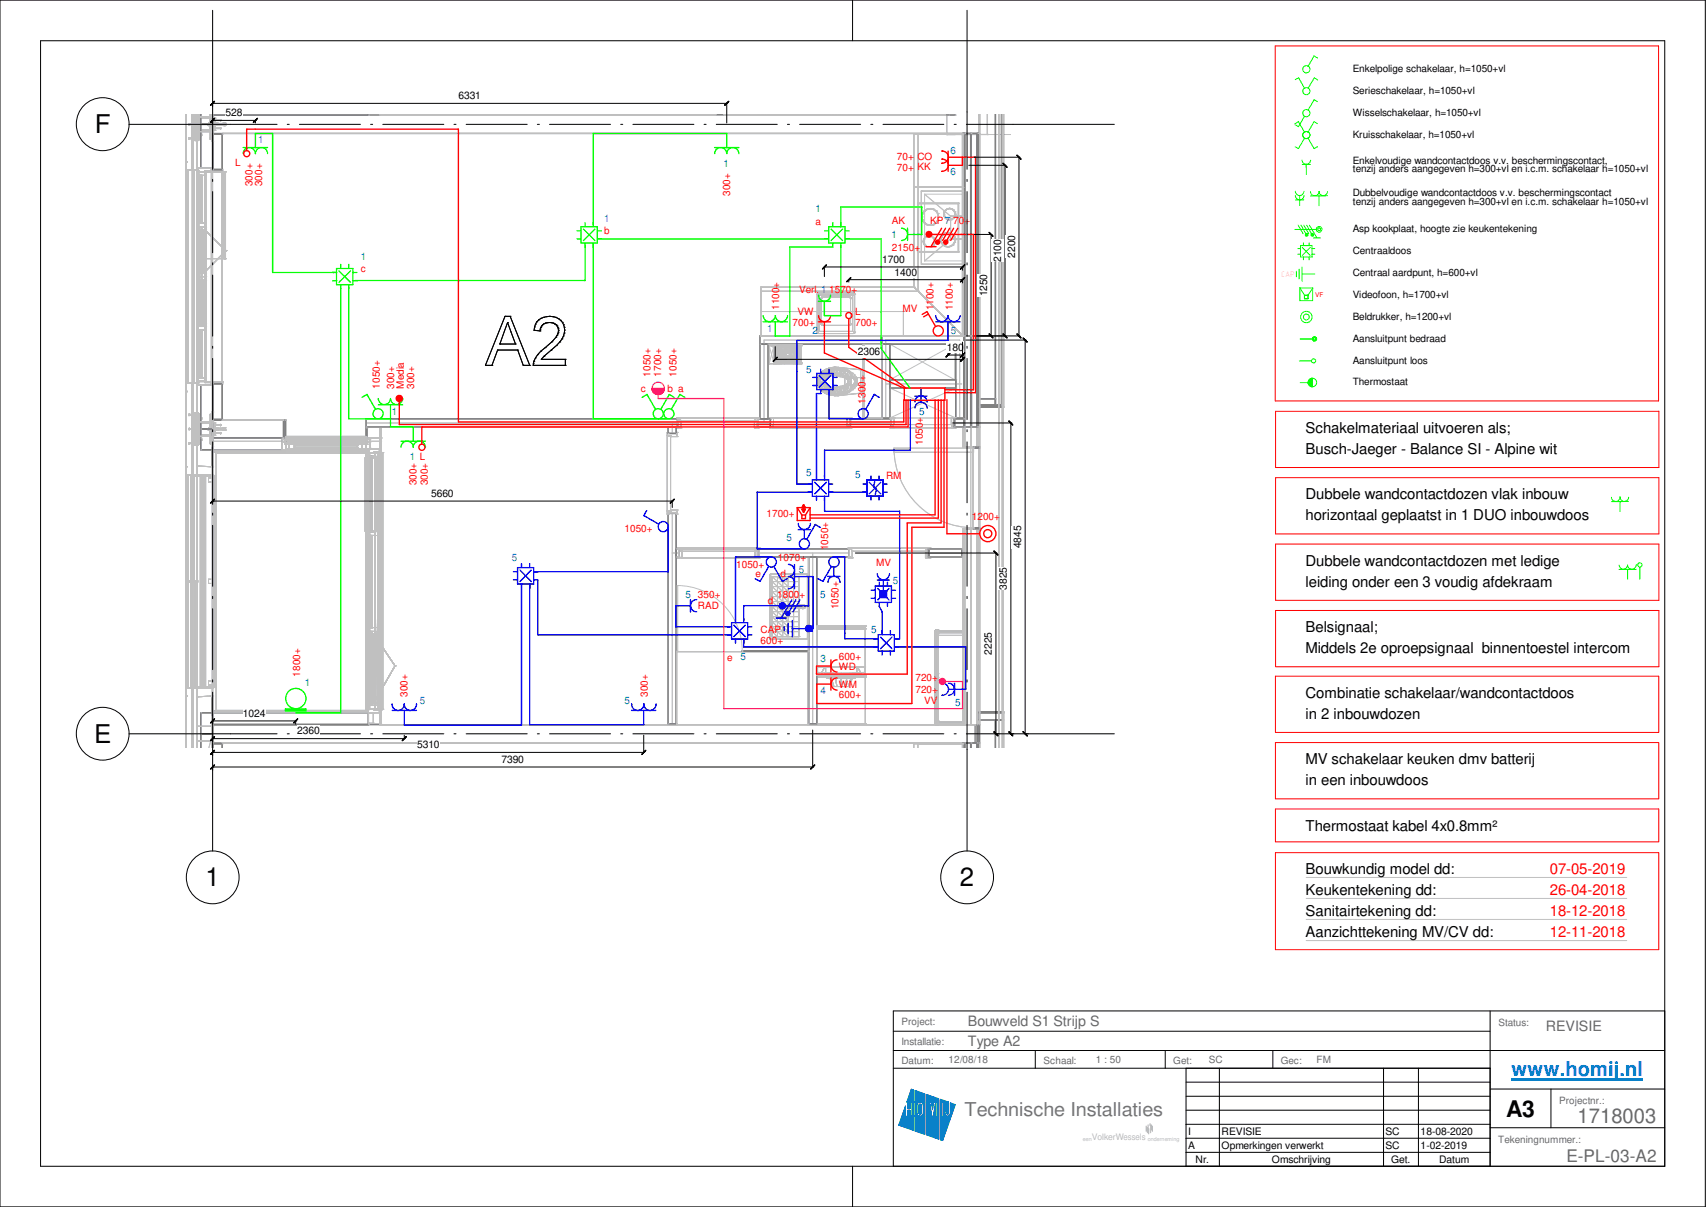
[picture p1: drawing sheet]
<svg xmlns="http://www.w3.org/2000/svg" width="420mm" height="297mm" viewBox="0 0 420 297" stroke-linecap="round" stroke-linejoin="round" font-family="sans-serif">
<defs><g id="words">
<g font-size="6.3">
<text x="23.3" y="32.8">F</text>
<text x="23.2" y="182.7">E</text>
<text x="50.6" y="218.1">1</text>
<text x="236.4" y="218.1">2</text>
</g>
<text font-size="5.6" x="371" y="274.9">A3</text>
<text font-size="5" fill="#0080ff" x="372.2" y="264.9">www.homij.nl</text>
<text font-size="5" fill="#676767" x="388.5" y="276.3">1718003</text>
<text font-size="4.7" fill="#767676" x="237.5" y="274.7">Technische Installaties</text>
<text font-size="4.3" fill="#676767" x="385.8" y="286">E-PL-03-A2</text>
<g font-size="3.7">
<text x="321.5" y="106.5">Schakelmateriaal uitvoeren als;</text>
<text x="321.5" y="111.7">Busch-Jaeger - Balance SI - Alpine wit</text>
<text x="321.5" y="122.8">Dubbele wandcontactdozen vlak inbouw</text>
<text x="321.5" y="128.1">horizontaal geplaatst in 1 DUO inbouwdoos</text>
<text x="321.5" y="139.2">Dubbele wandcontactdozen met ledige</text>
<text x="321.5" y="144.4">leiding onder een 3 voudig afdekraam</text>
<text x="321.5" y="155.5">Belsignaal;</text>
<text x="321.5" y="160.7">Middels 2e oproepsignaal binnentoestel intercom</text>
<text x="321.5" y="171.7">Combinatie schakelaar/wandcontactdoos</text>
<text x="321.5" y="176.9">in 2 inbouwdozen</text>
<text x="321.5" y="188.1">MV schakelaar keuken dmv batterij</text>
<text x="321.5" y="193.2">in een inbouwdoos</text>
<text x="321.5" y="204.4">Thermostaat kabel 4x0.8mm²</text>
<text x="321.5" y="215.2">Bouwkundig model dd:</text>
<text x="321.5" y="220.3">Keukentekening dd:</text>
<text x="321.5" y="225.5">Sanitairtekening dd:</text>
<text x="321.5" y="230.7">Aanzichttekening MV/CV dd:</text>
</g>
<g font-size="3.7" fill="#f00">
<text x="381.7" y="215.2">07-05-2019</text>
<text x="381.7" y="220.3">26-04-2018</text>
<text x="381.7" y="225.5">18-12-2018</text>
<text x="381.7" y="230.7">12-11-2018</text>
</g>
<g font-size="3.5" fill="#676767">
<text x="238.4" y="252.4">Bouwveld S1 Strijp S</text>
<text x="238.4" y="257.3">Type A2</text>
<text x="380.7" y="253.7">REVISIE</text>
</g>
<g font-size="2.5">
<text x="333.2" y="17.8">Enkelpolige schakelaar, h=1050+vl</text>
<text x="333.2" y="23.2">Serieschakelaar, h=1050+vl</text>
<text x="55.5" y="28.6">528</text>
<text x="112.9" y="24.4">6331</text>
<text x="333.2" y="28.6">Wisselschakelaar, h=1050+vl</text>
<text x="333.2" y="33.9">Kruisschakelaar, h=1050+vl</text>
<text x="333.2" y="40.3">Enkelvoudige wandcontactdoos v.v. beschermingscontact,</text>
<text x="333.2" y="42.4">tenzij anders aangegeven h=300+vl en i.c.m. schakelaar h=1050+vl</text>
<text x="333.2" y="48.3">Dubbelvoudige wandcontactdoos v.v. beschermingscontact</text>
<text x="333.2" y="50.4">tenzij anders aangegeven h=300+vl en i.c.m. schakelaar h=1050+vl</text>
<text x="333.2" y="57.2">Asp kookplaat, hoogte zie keukentekening</text>
<text x="217.3" y="64.7">1700</text>
<text x="246.5" y="64.5" transform="rotate(-90 246.5 64.5)">2100</text>
<text x="250" y="63.5" transform="rotate(-90 250 63.5)">2200</text>
<text x="333.2" y="62.6">Centraaldoos</text>
<text x="220.3" y="67.8">1400</text>
<text x="333.2" y="67.9">Centraal aardpunt, h=600+vl</text>
<text x="243.1" y="72.9" transform="rotate(-90 243.1 72.9)">1250</text>
<text x="333.2" y="73.4">Videofoon, h=1700+vl</text>
<text x="333.2" y="78.7">Beldrukker, h=1200+vl</text>
<text x="211.2" y="87.4">2306</text>
<text x="233.2" y="86.4">180</text>
<text x="333.2" y="84.2">Aansluitpunt bedraad</text>
<text x="333.2" y="89.5">Aansluitpunt loos</text>
<text x="333.2" y="94.8">Thermostaat</text>
<text x="106.2" y="122.3">5660</text>
<text x="251.5" y="134.9" transform="rotate(-90 251.5 134.9)">4845</text>
<text x="248" y="145.1" transform="rotate(-90 248 145.1)">3825</text>
<text x="244.3" y="161.1" transform="rotate(-90 244.3 161.1)">2225</text>
<text x="59.8" y="176.4">1024</text>
<text x="73.2" y="180.7">2360</text>
<text x="102.7" y="184.1">5310</text>
<text x="123.5" y="187.7">7390</text>
<text x="292.6" y="279.2">I</text>
<text x="300.9" y="279.2">REVISIE</text>
<text x="341.2" y="279.2">SC</text>
<text x="349.9" y="279.2">18-08-2020</text>
<text x="292.6" y="282.7">A</text>
<text x="294.5" y="286.1">Nr.</text>
<text x="300.9" y="282.7">Opmerkingen verwerkt</text>
<text x="313.3" y="286.1">Omschrijving</text>
<text x="341.2" y="282.7">SC</text>
<text x="342.6" y="286.1">Get.</text>
<text x="349.9" y="282.7">1-02-2019</text>
<text x="354.5" y="286.1">Datum</text>
</g>
<g font-size="2.5" fill="#0080c0">
<text x="63.5" y="35.2">1</text>
<text x="178.2" y="41.1">1</text>
<text x="234.1" y="37.9">6</text>
<text x="234.1" y="43.1">6</text>
<text x="200.8" y="52.3">1</text>
<text x="148.8" y="54.6">1</text>
<text x="219.5" y="58.6">1</text>
<text x="88.9" y="64">1</text>
<text x="188.9" y="81.8">1</text>
<text x="200.1" y="82.2">2</text>
<text x="234.1" y="82.2">5</text>
<text x="198.6" y="91.7">5</text>
<text x="96.5" y="102.2">1</text>
<text x="226.4" y="102.1">5</text>
<text x="101" y="113.2">1 L</text>
<text x="198.6" y="117">5</text>
<text x="210.6" y="117.7">5</text>
<text x="193.7" y="133.2">5</text>
<text x="126.1" y="138.1">5</text>
<text x="196.7" y="141.1">5</text>
<text x="219.9" y="143.7">5</text>
<text x="168.8" y="147.3">5</text>
<text x="202" y="147.1">5</text>
<text x="214.5" y="155.7">5</text>
<text x="182.4" y="162.4">5</text>
<text x="202.1" y="162.9">3</text>
<text x="75.1" y="168.8">1</text>
<text x="103.4" y="173.2">5</text>
<text x="153.8" y="173.2">5</text>
<text x="202.1" y="170.9">4</text>
<text x="235.2" y="173.6">5</text>
</g>
<g font-size="2.5" fill="#f00">
<text x="57.9" y="40.8">L</text>
<text x="220.9" y="39.4">70+</text>
<text x="220.9" y="42">70+</text>
<text x="225.9" y="39.4">CO</text>
<text x="225.9" y="41.8">KK</text>
<text x="62.2" y="45.8" transform="rotate(-90 62.2 45.8)">300+</text>
<text x="64.6" y="45.8" transform="rotate(-90 64.6 45.8)">300+</text>
<text x="179.8" y="48.3" transform="rotate(-90 179.8 48.3)">300+</text>
<text x="148.8" y="57.7">b</text>
<text x="200.8" y="55.3">a</text>
<text x="219.7" y="55.2">AK</text>
<text x="229.1" y="55.2">KP7</text>
<text x="234.8" y="55.2">70+</text>
<text x="219.7" y="61.7">2150+</text>
<text x="88.9" y="67">c</text>
<text x="191.9" y="76.3" transform="rotate(-90 191.9 76.3)">1100+</text>
<text x="196.4" y="77.6">VW</text>
<text x="196.8" y="72.2">Verl. 1</text>
<text x="204.2" y="72.2">1570+</text>
<text x="210.6" y="77.6">L</text>
<text x="222.2" y="76.7">MV</text>
<text x="229.9" y="76.4" transform="rotate(-90 229.9 76.4)">1100+</text>
<text x="234.7" y="76.4" transform="rotate(-90 234.7 76.4)">1100+</text>
<text x="195.2" y="80.2">700+</text>
<text x="210.6" y="80.2">700+</text>
<text x="93.5" y="95.7" transform="rotate(-90 93.5 95.7)">1050+</text>
<text x="97.1" y="95.7" transform="rotate(-90 97.1 95.7)">300+</text>
<text x="99.5" y="95.7" transform="rotate(-90 99.5 95.7)">Media</text>
<text x="102" y="95.7" transform="rotate(-90 102 95.7)">300+</text>
<text x="160.2" y="92.7" transform="rotate(-90 160.2 92.7)">1050+</text>
<text x="162.9" y="92.7" transform="rotate(-90 162.9 92.7)">1700+</text>
<text x="166.6" y="92.7" transform="rotate(-90 166.6 92.7)">1050+</text>
<text x="157.9" y="96.3">c</text>
<text x="164.4" y="96.3">b a</text>
<text x="213.1" y="99.3" transform="rotate(-90 213.1 99.3)">1300+</text>
<text x="227.2" y="109.6" transform="rotate(-90 227.2 109.6)">1050+</text>
<text x="102.6" y="119.5" transform="rotate(-90 102.6 119.5)">300+</text>
<text x="105.4" y="119.5" transform="rotate(-90 105.4 119.5)">300+</text>
<text x="218.2" y="117.9">RM</text>
<text x="153.8" y="130.9">1050+</text>
<text x="188.8" y="127.3">1700+</text>
<text x="239.3" y="128.1">1200+</text>
<text x="204" y="135.4" transform="rotate(-90 204 135.4)">1050+</text>
<text x="181.3" y="139.8">1050+</text>
<text x="186.1" y="142">e</text>
<text x="191.6" y="138.1">1070+</text>
<text x="192.2" y="141.9">d</text>
<text x="215.8" y="139.2">MV</text>
<text x="171.9" y="149.9">RAD</text>
<text x="171.9" y="147.3">350+</text>
<text x="189.1" y="148.6">d</text>
<text x="191.4" y="147.1">1800+</text>
<text x="206.5" y="150" transform="rotate(-90 206.5 150)">1050+</text>
<text x="187.3" y="155.7">CAP</text>
<text x="187.3" y="158.4">600+</text>
<text x="74" y="166.5" transform="rotate(-90 74 166.5)">1800+</text>
<text x="179.1" y="162.7">e</text>
<text x="206.6" y="164.9">WD</text>
<text x="206.6" y="162.4">600+</text>
<text x="225.5" y="167.6">720+</text>
<text x="100.3" y="171.5" transform="rotate(-90 100.3 171.5)">300+</text>
<text x="159.5" y="171.5" transform="rotate(-90 159.5 171.5)">300+</text>
<text x="206.6" y="169.2">WM</text>
<text x="206.6" y="171.7">600+</text>
<text x="225.5" y="170.6">720+</text>
<text x="227.6" y="173.2">VV</text>
</g>
<g font-size="2.5" fill="#676767">
<text x="222" y="252.3">Project:</text>
<text x="222" y="257.3">Installatie:</text>
<text x="369" y="252.6">Status:</text>
<text x="222" y="261.8">Datum:</text>
<text x="233.6" y="261.7">12/08/18</text>
<text x="257" y="261.8">Schaal:</text>
<text x="269.9" y="261.7">1 : 50</text>
<text x="289" y="261.8">Get:</text>
<text x="297.7" y="261.7">SC</text>
<text x="315.5" y="261.8">Gec:</text>
<text x="324.2" y="261.7">FM</text>
<text x="384" y="271.7">Projectnr.:</text>
<text x="369" y="281.3">Tekeningnummer.:</text>
</g>
<text font-size="2.2" fill="#bababa" x="268.9" y="280.7">VolkerWessels</text>
<text font-size="2" fill="#f00" x="315.5" y="68.1">CAP</text>
<text font-size="1.6" fill="#f00" x="323.9" y="73.1">VF</text>
<text font-size="1.4" fill="#bababa" x="282.7" y="280.7">onderneming</text>
</g></defs>
<path d="M322.2 93.1h1v2.1h-1z" fill="#0f0"/>
<path d="M314.1 11.3h94.4v87.4h-94.4zM314.2 101.2h94.4v13.9h-94.4zM314.2 117.6h94.4v13.8h-94.4zM314.2 133.9h94.4v13.8h-94.4zM314.2 150.2h94.4v13.9h-94.4zM314.1 166.4h94.4v13.9h-94.4zM314.1 182.7h94.4v13.9h-94.4zM314.1 199.1h94.4v8.1h-94.4zM314.1 209.8h94.4v23.9h-94.4z" fill="none" stroke="#f00" stroke-width=".25"/>
<g fill="none" stroke="#0f0" stroke-width=".25">
<path d="M319 19.6l.8-.5 1.5 2.6M324.5 14.3l-.9-.5-1.4 2.5M324.5 19.7l-.8-.5-1.5 2.5M318.9 30.4l.9-.5 1.5 2.6M320.7 39.4a1.06 1.06 0 0 0 1 1 1.06 1.06 0 0 0 1.1-1M321.3 28.6l-1.5 2.6-.9-.5M321.3 34l-1.5 2.6-.9-.5M322.2 34l1.4 2.6 .9-.5M324.5 25l-.9-.5-1.4 2.6M324.5 30.4l-.9-.5-1.4 2.6M318.9 56.5h5.2M319 47.1a1.06 1.06 0 0 0 1.1 1 1.06 1.06 0 0 0 1-1"/>
<path d="M319 48.1a1.06 1.06 0 0 0 1.1 1.1 1.06 1.06 0 0 0 1-1.1M319 49.2h2.1M319.7 55.4l1.2 2.1M320.1 48.1v2.5M320.4 55.4l1.2 2.1M320.7 40.5h2M321 59.8v.6M321.1 55.4l1.2 2.1M321.7 57.7h.2v.2h-.2zM321.7 40.5v2.4M321.8 55.4l1.2 2.1M322.4 59.8v.6"/>
<path d="M322.5 55.4l1.8 3.1M322.7 48.2h2.1M323.1 57.6h.2v.3h-.2zM323.5 58.5h1.7M324.9 48.2v2.4M326.9 47.1a1.04 1.04 0 0 1-1 1.1 1.04 1.04 0 0 1-1-1.1 1.06 1.06 0 0 1-1.1 1.1 1.06 1.06 0 0 1-1.1-1M326.9 48.2h-2.1M319.3 66.8v1.4M319.6 61.2h.7M319.6 62.6h.7M320 66.2v2.5M320.1 70.9v3.1h3.2v-3.1"/>
<path d="M320.1 70.9h3.2M320.1 70.9l1.2 1.7M320.3 60.4h2.8v2.8h-2.8zM320.7 65.7v3.5M320.7 67.4h3.1M320.7 60.9l2 2M321 63.2v.8M321.3 72.6h.9M321.3 72.6v.9h.9v-.9M322.4 63.2v.8M322.7 60.9l-2 2M323.1 61.2h.7"/>
<path d="M323.1 62.6h.7M323.3 70.9l-1.1 1.7M320 88.8h3M320.2 94.2h2M320.2 83.4h3M323.2 93.1a1.06 1.06 0 0 0-1 1 1.06 1.06 0 0 0 1 1.1v-2.1M396.9 123.4h2.1M399 123.4v2.5M401.1 123.4h-2.1M401.1 122.3a1.06 1.06 0 0 1-1.1 1.1 1.06 1.06 0 0 1-1-1.1 1.06 1.06 0 0 1-1 1.1 1.06 1.06 0 0 1-1.1-1M403 139a1.06 1.06 0 0 1-1.1 1.1 1.06 1.06 0 0 1-1-1 1.04 1.04 0 0 1-1.1 1 1.04 1.04 0 0 1-1-1M403.9 139.6v3"/>
<path d="M398.7 140.1h4.3M400.9 140.1v2.5"/>
<circle cx="321.7" cy="17.1" r=".89"/>
<circle cx="321.7" cy="27.8" r=".89"/>
<circle cx="321.7" cy="22.4" r=".88"/>
<circle cx="321.7" cy="33.2" r=".88"/>
<circle cx="321.8" cy="57.8" r=".35"/>
<circle cx="323.2" cy="57.8" r=".35"/>
<circle cx="324.9" cy="56.4" r=".7"/>
<circle cx="324.9" cy="56.4" r=".36"/>
<circle cx="321.7" cy="78" r="1.4"/>
<circle cx="321.7" cy="78" r=".73"/>
<circle cx="323.2" cy="94.1" r="1.06"/>
<circle cx="323.5" cy="88.8" r=".52"/>
<circle cx="323.7" cy="83.4" r=".54"/>
<circle cx="323.7" cy="83.4" r=".28"/>
<circle cx="403.9" cy="139" r=".54"/>
</g>
<g fill="none" stroke="#c0c0c0" stroke-width=".25">
<path d="M52.4 28.1v80.5M235.2 33.1h13.8M219.2 84.7h.1M219.2 93.5h.1M219.2 95.5h.1M219.2 84.7h16M219.2 84.7v8.8M219.2 95.5v7.4M219.2 93.5h16M219.2 95.5h16.2M235.2 84.7h.1M235.2 93.5h.1"/>
<path d="M235.2 84.7v8.8M235.4 95.5h.1M235.4 95.5v7.4M52.4 108.6h.1M52.4 108.6h41.4M93.8 108.6h.1M93.8 108.6v69.5M219.2 102.9h.1M219.2 102.9h16.2M235.4 102.9h.1M231.1 156.3h.1M231.1 156.3v21.8"/>
<path d="M231.1 156.3h6M237.1 156.3h.1M237.1 156.3v21.8M52.4 178.1h.1M52.4 178.1v5.8M52.4 178.1h41.4M93.8 178.1h.1M231.1 178.1h.1M231.1 178.1h6M237.1 178.1h.1M321.7 215.9h78.9M321.7 221.1h78.9"/>
<path d="M321.7 226.3h78.9M321.7 231.5h78.9"/>
</g>
<path d="M52.4 28.3h188.8v4.5h-188.8z" fill="#fff"/>
<path d="M235.2 28.3h-182.8v4.5h188.8v-4.5" fill="none" stroke="#808080" stroke-width=".34"/>
<path d="M52.4 32.8h.1M52.4 28.3h.1M241.2 32.8h.1" fill="none" stroke="#c0c0c0" stroke-width=".25"/>
<path d="M52.4 178.3h187.8v4.5h-187.8z" fill="#fff"/>
<path d="M52.4 178.3h187.8v4.5h-187.8z" fill="none" stroke="#808080" stroke-width=".34"/>
<path d="M52.4 178.3h.1M240.2 178.3h.1M52.4 182.8h.1M240.2 182.8h.1" fill="none" stroke="#c0c0c0" stroke-width=".25"/>
<path d="M235.2 28.1h6v.2h-6z" fill="#fff"/>
<path d="M235.2 28.1v.2M241.2 28.1v.2" fill="none" stroke="#808080" stroke-width=".34"/>
<path d="M235.2 28.3h.1" fill="none" stroke="#c0c0c0" stroke-width=".25"/>
<path d="M52.4 103.4h17.4v4.4h-17.4z" fill="#fff"/>
<path d="M52.4 103.4h17.4v4.4h-17.4z" fill="none" stroke="#808080" stroke-width=".47"/>
<g fill="#c0c0c0">
<circle cx="69.8" cy="103.4" r=".17"/>
<circle cx="69.8" cy="107.8" r=".17"/>
<circle cx="52.4" cy="107.8" r=".17"/>
<circle cx="52.4" cy="103.4" r=".17"/>
</g>
<path d="M243.2 28.1v5h5.8M52.4 108.6h41.4v69.5h-41.4z" fill="none" stroke="#c0c0c0" stroke-width=".25"/>
<circle cx="243.2" cy="33.1" r=".17" fill="#c0c0c0"/>
<path d="M243.2 28.1v5h-10" fill="none" stroke="#c0c0c0" stroke-width=".34"/>
<circle cx="233.2" cy="33.1" r=".17" fill="#c0c0c0"/>
<path d="M233.2 28.1v5h2" fill="none" stroke="#c0c0c0" stroke-width=".34"/>
<g fill="none" stroke="#c0c0c0" stroke-width=".25">
<path d="M45.8 39.9h.1M45.8 28.1v114.9M45.9 39.8h.1M45.9 39.9h.1M45.9 28.1v114.9M45.9 39.8l-.1 .1M46.6 30.7h1.3M46.6 30.5h.1M46.6 34.2h1.3M46.6 34h1.3M46.6 33.9v.3M46.6 30.4v.4"/>
<path d="M46.6 30.4l.1 .1M46.6 30.5l.1 .1M46.6 34l.1 .1M46.7 30.5h1.2M46.7 30.6h1.3M46.7 30.5l-.1 .3M46.7 30.6l-.1 .1M46.7 30.5h-.1M46.7 34.1l-.1 .1M46.7 34.1h1.3M47.2 28.1v13.8M47.4 28.1v114.9"/>
<path d="M47.4 28.1v13.8M47.5 28.1v114.9M47.9 30.5v.2M47.9 34v.2M47.9 30.5l.1 .4M47.9 30.7l.1 .1M47.9 34.2l.1 .2M48 30.6h.1M48 34.1h.1M48 34.6h.1M48 28.1v6.5M48 30.3l-.1 .2"/>
<path d="M48 33.8v.5l-.1-.1M48 33.9l-.1 .1M48 34.6h.6M48.3 33.4h.1M48.3 33h.1M48.3 28.1h.1M48.3 33h1.1M48.3 33.4h1.1M48.3 33v.4M48.3 28.1h1.1M48.5 33.4h.1M48.5 33h.1"/>
<path d="M48.5 33.3h.1M48.5 33.1h.1M48.5 28.1h.1M48.5 34.6h.1M48.5 28.1v6.5M48.5 33.1h.9M48.5 33.2h.9M48.5 33.3h.9M48.5 28.1h.9M48.6 28.8h.1M48.6 32.4h.1M48.6 34.4h.1"/>
<path d="M48.6 33.9h.1M48.6 30.8h.1M48.6 30.7h.1M48.6 30.4h.1M48.6 28.7h.1M48.6 30.5h.1M48.6 30.6h.1M48.6 34.6h.1M48.6 33.1h.1M48.6 28.1v114.9M48.6 30.5h.6v.1h-.6M48.6 28.6l.2-.5v6.3"/>
<path d="M48.6 28.7l3.8 .1M48.6 32.4h3.8M48.6 34.3h.3M48.6 33.9h.3M48.6 30.4v.1M48.6 32.4h.3M48.6 34.3l.2 .1M48.6 28.5l.1-.4-.1 6.2M48.6 33.8l.2 .1M48.6 33.8h.3M48.6 32.6l.2 1.2M48.6 32.6h.3l-.1 .6"/>
<path d="M48.6 32.6h.3M48.6 30.6h.6M48.6 33.9h.3zM48.6 33.9h.2M48.6 30.5v.1M48.6 30.4v.2M48.6 28.6h.3M48.6 28.7h.2M48.6 28.7h.3M48.6 28.6l.2 .1M48.6 28.5l.2 .1M48.6 32.5l.2 .1"/>
<path d="M48.6 32.6l.2 1.1 .1 .1M48.6 28.1l.2 5M48.6 28.1l.2 4M48.6 28.1l.2 1M48.6 28.1l.2 .8M48.6 28.1l.2 6.2M48.6 30.5v.2M48.6 30.6v.2M48.6 30.5h.3M48.6 30.6v.1M48.6 30.6h.2M48.6 30.5h.2"/>
<path d="M48.6 30.6h.5M48.8 34.4h.1M48.8 30.7h.1M48.8 30.6h.1M48.8 33.9h.1M48.8 30.5h.1M48.8 28.7h.1M48.8 32.4h.1M48.8 29.8h.1M48.8 31.4h.1M48.8 28.9h.1M48.8 29.1h.1"/>
<path d="M48.8 32.1h.1M48.8 32.3h.1M48.8 33.1h.1M48.8 32.6h-.2M48.8 32.5l-.2 .1M48.8 33.9h-.2M48.8 33.8h-.2M48.8 28.6l-.2 .1M48.8 28.7h-.2M48.8 32.4l-.2 .1M48.8 32.4l.1 .1h-.3M48.8 30.6l-.2 .1"/>
<path d="M48.8 30.6h-.2M48.8 29.8h.4M48.8 34.3l.1 .1M48.8 28.5l.1 .1M48.8 30.5l.1 .1M48.8 33.1l.1 .7M48.8 33.8h.1M48.8 33.8l.1 .1M48.8 32.5l.1 .1M48.8 28.6h.1M48.8 28.6l.1 .1M48.8 32.1h3"/>
<path d="M48.8 28.9h3.1M48.8 29.1h3M48.8 32.3h3.1M48.8 28.9l.3 .2M48.8 32.1l.3 .2M48.8 32.1l2.9 .2M48.8 32.1l-.2 1M48.8 32.3l-.2 .8M48.8 32.6l-.2 1.2M48.8 28.1l.1 6.2M48.8 29.8v1.6l.3-.2M48.8 29.8l.3 .1"/>
<path d="M48.8 29.8v.8M48.8 30.6v.8M48.8 30.6l.3 .6M48.9 28.1v.5M48.9 28.1l-.1 1.7M48.9 28.1v.4M48.9 30.5h.1M48.9 30.6h.1M48.9 34.4h.1M48.9 33.9h.1M48.9 32.5h.1M48.9 31.4h.1"/>
<path d="M48.9 29.8h.1M48.9 28.7h.1M48.9 30.3h.1M48.9 30.8h.1M48.9 33.2h.1M48.9 33.3h.1M48.9 33.4h.1M48.9 33h.1M48.9 28.1h.1M48.9 28.5h.1M48.9 32.8h.1M48.9 28.3h.1"/>
<path d="M48.9 32.7v1M48.9 28.1v6.3M48.9 33.7h-.3l.2 .1M48.9 31.4l-.1 2.9M48.9 30.6h-.1M48.9 30.6l-.1 .1M48.9 33.8l-.1 .1M48.9 32.6h-.1M48.9 32.5l-.1 .1M48.9 32.4l-.1 .1M48.9 28.6l-.1 .1M48.9 30.5l-.1 .1"/>
<path d="M48.9 28.7h-.1M48.9 30.5h-.1M48.9 32.6l-.1 .5M48.9 30.2l.1 .4M48.9 30.2l.1 .1M48.9 32.9h.4M48.9 33.4h.4M48.9 33.5h.1M48.9 33.6h.1M48.9 28.2h.4M48.9 28.4h.1M48.9 28.6h-.1"/>
<path d="M49 30.8h.1M49 30.3h.1M49 30.6h.1M49 30.5h.1M49 30.4h.1M49 30.7h.1M49 29.8v1.6M49 29.8l-.1 .4M49 30.9l.1 .5M49 30.9v.5M49 30.6v.3M49 30.6l.3 .6"/>
<path d="M49 30.9l.3 .3M49 33.2h.1M49 33.3h.1M49 33.4h.1M49 33h.1M49 32.9h.1M49 33.1h.1M49 28.1h.1M49 28.5h.1M49 28.2h.1M49 28.1v.4M49 28.5h-.4"/>
<path d="M49 29.8h.2M49 29.8l.1 .1M49 30.4v.1M49.1 31.3h.1M49.1 30.7h.1M49.1 30.4h.1M49.1 30.5h.1M49.1 30.6h.1M49.1 31.3l-.1 .1M49.1 29.9h.2M49.1 28.9v.2M49.1 29.8v1.6"/>
<path d="M49.1 32.1v.2M49.1 32.1l-.3 .2M49.1 28.9l-.3 .2M49.1 32.1h.1M49.1 28.9h.1M49.1 32.3h.1M49.1 29.1h.1M49.1 29.8l.2 .1M49.1 29.8l-.1 .5M49.1 31.2l-.1 .2M49.1 31.3h.2l-.2 .1M49.1 31.2l.2 .1"/>
<path d="M49.1 31.2h.2M49.1 29.9l-.3 .7M49.1 30.5l-.5 .1M49.1 30.5l.1 .1M49.2 30.6h-.1M49.2 29.8v1.6M49.2 31.3l-.1 .1M49.2 29.8h-.1M49.3 29.9h.1M49.3 31.3l-.5 .1M49.3 31.2l-.2 .2M49.3 29.9l-.3 .7"/>
<path d="M49.3 29.9l-.3 .4M49.3 29.9l-.2 1.3M49.3 33.3h.1M49.3 33.4h.1M49.3 33.2h.1M49.3 33.1h.1M49.3 33h.1M49.3 32.9h.1M49.3 28.1h.1M49.3 28.2h.1M49.3 28.1v.1M49.3 32.9v.5"/>
<path d="M49.4 30.6h.1M49.4 33.3h.1M49.4 33.4h.1M49.4 33.1h.1M49.4 33h.1M49.4 28.1h.1M49.4 33v.4M50.3 32.1l-1.2 .2M50.3 32.1l1.4 .2M50.3 32.1v.2M51.2 30.6h.1M51.2 30.5h.1"/>
<path d="M51.2 30.7h.1M51.2 30.6h4.2M51.2 30.5l.1 .1M51.2 30.5v.2M51.3 30.7h.1M51.3 30.4h.1M51.3 30.7h2.3M51.3 30.4l-.1 .1M51.3 30.6h-.1M51.3 30.4v.3M51.3 30.6h1.2M51.3 30.4l1.2 .2h-1.2"/>
<path d="M51.3 30.4l1.2 .1M51.4 30.8h.1M51.4 30.3h.1M51.4 30.5h.1M51.4 30.3v.1M51.4 30.8v.1M51.4 30.9h.1M51.4 30.3v.6M51.4 30.4v.4M51.4 30.3l.5 .1M51.4 30.9h.3M51.4 30.4v.1"/>
<path d="M51.6 28.9h.1M51.6 32.1h.1M51.6 29.1h.1M51.6 32.3h.1M51.6 30.7h.1M51.6 30.6h.1M51.6 30.5h.1M51.6 30.4h.1M51.6 30.3h.1M51.6 30.8h.1M51.6 30.6h.6M51.6 30.5h.6h-.3"/>
<path d="M51.6 30.5h.6M51.6 28.9v.2M51.6 30.3v.6l.3-.1M51.6 32.1v.2M51.6 28.9l.1 .2M51.6 32.1l.1 .2M51.7 30.3h.1M51.7 30.9h.1M51.7 30.6h.1M51.7 31.2h.1M51.7 32.1v.2M51.7 30h.1"/>
<path d="M51.7 28.9l-.1 .2M51.7 32.1l-.1 .2M51.7 28.9h.1M51.7 29.1h.1M51.7 32.1h.1M51.7 32.3h.1M51.7 34.2h.1M51.7 30.4h.1M51.7 30.8h.1M51.7 34.2h.2M51.7 28.9h.2M51.7 28.9l.3 .1"/>
<path d="M51.7 29.1h.2M51.7 29.1l.2 .1M51.7 28.9l-2.6 .2M51.7 28.1v6.1M51.7 28.9v.2M51.7 28.9l.1 .2M51.7 28.9l-2.9 .2M51.7 32.1l.2 .2M51.8 28.9h.1M51.8 29.1h.1M51.8 32.1h.1M51.8 28.9l.2 .1"/>
<path d="M51.8 29.1l.1 .1M51.8 32.1l.1 .2M51.8 32.1l.1 .1M51.8 32.1l-.1 .2M51.9 29.1h.1M51.9 32h.1M51.9 32.3h.1M51.9 30.4h.1M51.9 30.7h.1M51.9 29.1v.2M51.9 28.9l-.2 .2M51.9 28.9l-.1 .2"/>
<path d="M51.9 28.9v.2M51.9 30.4v.1M51.9 32v.3M51.9 32l-.2 .1M51.9 32v.2M51.9 32l.1 .2M51.9 30.7v.1M51.9 28.9h.1M51.9 29.2h.1M51.9 30.1h.1M51.9 31.1h.1M51.9 30.5h.1"/>
<path d="M51.9 30.6h.1M51.9 30.8h.1M51.9 30.3h.1M51.9 28.9l.3 .3M51.9 29.1v.1M51.9 30.1v1M51.9 29.2v.1M51.9 29.2h.3M51.9 30.6v.1M51.9 32l.2 .1M51.9 29.3h.1M51.9 31.9h.1"/>
<path d="M51.9 34.2h.1M51.9 29.2l.3 .1M51.9 30.3h.3M51.9 28.1v6.1M51.9 31.9v.1M51.9 32l-.1 .1M51.9 29.3h.3M51.9 29v.1M51.9 29l-.1 .1M51.9 29.3l.3 2.6M51.9 31.9l.3 .1M51.9 31.9l.2 .2"/>
<path d="M51.9 30.5l.3 .1-.3 .1M51.9 30.4l.3 .1M51.9 30.4h.3M51.9 30.3l.3 .1M51.9 30.8h.3M51.9 30.6l.3 .1M51.9 30.7l.3 .1M52 32.2h.1M52 29h.1M52 32.2l-.3 .1M52 32.2l-.1 .1M52 29l-.1 .2"/>
<path d="M52 29l-.1 .1M52.1 29h.1M52.1 32.1h.1M52.1 29l.1 .2M52.1 29l.1 .3M52.1 32h.1M52.1 29.1l.1 .1M52.1 32v.1M52.1 29.1l-.2 .1M52.1 29.1h-.2M52.2 28.8h.1M52.2 32.4h.1"/>
<path d="M52.2 34.8h.1M52.2 29.3h.1M52.2 31.9h.1M52.2 32h.1M52.2 30.8h.1M52.2 30.4h.1M52.2 29.2h.1M52.2 30.3h.1M52.2 28.1v.7M52.2 29.2v2.8M52.2 32.4v2.4M52.2 34.8h.2"/>
<path d="M52.2 31.9h-.3M52.2 32h-.3M52.2 32l-.4 .3M52.2 32l-.1 .1M52.2 29.2h-.3M52.2 29.2l-.3 .1M52.2 29.3l-.3 2.6M52.2 30.5l-.3 .1h.3M52.2 30.3l-.3 .1M52.2 30.4l-.3 .1M52.2 30.7h-.3M52.2 30.7l-.3 .1"/>
<path d="M52.3 28.3h.1M52.3 30.6h.1M52.3 28.1v2.5M52.3 28.3h38.4M52.4 30.6h.1M52.4 32.4h.1M52.4 34.8h.1M52.4 28.8h.1M52.4 33h.1M52.4 30.8h.1M52.4 30.5h.1M52.4 30.4h.1"/>
<path d="M52.4 30.3h.1M52.4 32.1h.1M52.4 29.1h.1M52.4 28.1v13.3M52.4 30.6h1.2M52.4 30.5h1.2M52.4 30.3h1.2M52.4 32.1h.6M52.4 29.1h.6M52.4 30.3h1.2v.6h-1.2M52.5 32.1h.1M52.5 29.1h.1"/>
<path d="M52.5 30.6h.1M52.5 30.7h.1M52.5 30.4h.1M52.5 30.8h.1M52.5 29.1v3M52.5 30.6l-1.2 .1M52.7 30.4h.1M52.7 30.8h.1M52.7 30.4v.4M52.8 30.4h.1M52.8 30.8h.1M52.8 30.4l.1 .2"/>
<path d="M52.8 30.4l.1 .1M52.8 30.4v.4M52.9 30.6h.1M52.9 30.7h.1M52.9 30.4h.1M52.9 32.1h.1M52.9 29.1h.1M52.9 29.1v3M52.9 30.6l-.1 .2M52.9 30.7l-.1 .1M53 31.6h.1M53 29.6h.1"/>
<path d="M53 32.1h.1M53 29.1h.1M53 29.1v3M53 31.6h1.3M53 31.3v.2M53 29.6h1.3M53 29.3v.2M53 31.5v.4M53 31.7h1.4M53 31.5h1.4M53 29.5v.2M53 31.5v.2"/>
<path d="M53 31.7v.1M53 29.7h1.4M53 29.5h1.4M53 29.5v-.1v.4M53 29.7v.1M53 30.6h.1M53 30.4h.1M53 30.7h.1M53 30.6l.1 .2M53 30.7l.1 .1M53.1 30.8h.1M53.1 30.4v.4"/>
<path d="M53.1 30.4l-.1 .2M53.1 30.4l-.1 .1M53.6 30.6h.1M53.6 30.8h.1M53.6 30.5h.1M53.6 30.4h.1M53.6 30.3h.1M54.3 31.6v.1M54.3 29.5v.2M54.3 29.6v.2M54.3 29.4v.4M54.3 31.4v.3"/>
<path d="M54.3 31.5v.1M54.3 29.4v.2M54.7 32.8h.1M54.7 33h.1M54.7 32.8v70.6M54.7 32.8h182.4M55 30.9h.1M55 30.3h.1M55 30.8h.1M55 30.4h.1M55 30.6h.1M55 30.8h-3.3"/>
<path d="M55 30.4h-3.7M55 30.3h.3M55 30.3v.6M55 30.9h.3M55.3 30.9h.1M55.3 30.3h.1M55.3 30.6h.1M55.3 30.5h.1M55.3 30.7h.1M55.3 30.3v.6M55.3 30.7l.1 .1M55.3 30.4l.1 .2"/>
<path d="M55.3 30.3l.1 .1M55.3 30.4l.1 .1M55.4 30.3h.1M55.4 30.8h.1M55.4 30.6l-.1 .1M55.4 30.8l-.1 .1M55.4 30.9h-.1M55.4 30.6h-.1M55.4 30.4h-.1M90.7 28.3h.1M93.6 28.3h.1M93.6 28.1v.2"/>
<path d="M93.6 28.3h141.6M93.8 28.3h.1M93.8 28.1v.2M93.9 28.3h.1M93.9 28.1v.2M94.3 28.1l-.5 .2M94.5 28.1l-.6 .2M176.1 28.2h.1M176.1 28.3h.1M176.1 28.1v.2M176.1 28.2h2M177.2 28.1v.1"/>
<path d="M178.1 28.2h.1M178.1 28.1v.1M184.8 28.3h.1M184.8 28.1v.2M184.9 28.1v.2M185 28.1v.2M185 28.3h.1M185.1 28.1v.2M185.2 28.1v.2M185.3 28.1v.2M185.4 28.1v.2M185.5 28.3h.1"/>
<path d="M185.5 28.1v.2M185.6 28.1v.2M185.9 28.1v.2M186 28.1v.2M186.4 28.1v.2M187.3 28.1v.2M188.2 28.1v.2M188.8 28.1v.2M204.8 28.1v.2M205.4 28.1v.2M206.4 28.1v.2M207.3 28.1v.2"/>
<path d="M207.6 28.1v.2M207.7 28.1v.2M208 28.1v.2M208.2 28.3h.1M208.2 28.1v.2M208.3 28.1v.2M208.4 28.1v.2M208.6 28.1v.2M208.6 28.3h.1M208.7 28.1v.2M208.8 28.3h.1M208.8 28.1v.2"/>
<path d="M214.8 28.3h.1M214.8 28.1v.2M225.1 33.1h.1M225.1 33.1h12M225.1 33.1v37.6M226.1 33.1h.1M226.1 33.1v38.6M233.2 28.3h.1M233.4 28.3h.1M233.6 28.3h.1M235.2 28.3h.1M235.2 28.1v.2"/>
<path d="M237.1 32.8h.1M237.1 32.8v49.9M237.1 33.1h.1M237.1 33.1v49.6M237.3 32.8h.1M237.6 32.8h.1M239.1 32.8h.1M239.1 32.8v49.9M240.7 32.8h.1M240.9 32.8h.1M241.2 32.8h.1M241.2 28.1v155.8"/>
<path d="M241.3 28.1v155.8M245.2 28.1v70.1M246 28.1v155.8M246.8 28.1v155.8M246.9 28.1v155.8M247.1 28.1v155.8M45.8 41.9h.1M45.8 41.9h2.8M46.1 41.9v52.4M46.2 41.9v52.4M46.4 41.9h.1M46.4 41.9v52.4"/>
<path d="M47.4 41.9h.1M47.4 41.9h1.4M47.5 41.9h.1M47.5 41.9v52.3M47.8 41.9h.1M47.8 41.9v52.4M48.4 42.3h7.1M48.5 43.2h.1M48.5 54.9h.1M48.5 55.9h.1M48.5 42.1h.1M48.5 41.9h.1"/>
<path d="M48.5 43.2h1.9M48.5 54.9h1.9M48.5 55.9h2.1M48.5 42.1v52M48.5 42.1h.2M48.5 42.3v21.4M48.6 41.9h.1M48.6 42.1h.1M48.6 41.9v52.4M48.7 42.1h.1M48.7 42.4h.1M48.7 41.9v52.3"/>
<path d="M48.7 42.4h1.7M48.8 41.9h.1M48.8 42.3h.1M48.8 41.9v52.3M48.9 41.4h.1M48.9 42.2h.1M48.9 41.4h3.2M48.9 42.2h5.8M48.9 41.4v53.4M48.9 55.9h.1M48.9 56.6h.1M48.9 56.6h1.7"/>
<path d="M48.9 55.9v24.4M48.9 42.3h.1M48.9 42.3v21.4M49 42.3h.1M49 42.3v21.4M49.2 43.2h.1M49.2 54.9h.1M49.2 55.9h.1M49.2 43.2v11.7M49.2 55.9v24.4M49.4 56.6h.1M49.4 56.6v10.7"/>
<path d="M49.4 41.4h.1M49.6 56.6h.1M49.6 56.6v10.6M49.7 43.2h.1M49.7 54.9h.1M49.7 55.9h.1M49.7 43.2v11.7M49.7 55.9v24.4M50 56.6h.1M50 56.6v10.6M50.2 56.6h.1M50.2 56.6v10.7"/>
<path d="M50.4 56.6h.1M50.4 43.2h.1M50.4 54.9h.1M50.4 55.9h.1M50.4 42.4h.1M50.4 42.2h.1M50.4 42h.1M50.4 56.6l5.3 5.1M50.4 56.6l5.2 5.1M50.4 42v52.1M50.4 42l4.3 .1M50.5 42.1h.1"/>
<path d="M50.5 42.2h.1M50.5 42.1v52M50.6 55.9h.1M50.6 56.6h.1M50.6 55.9v24.4M50.8 42.1h.1M50.8 42.2h.1M50.8 42.1v52M52.1 41.4h.1M52.1 42h.1M52.1 42.2h.1M52.1 41.4v53.4"/>
<path d="M52.4 41.4h.1M52.4 41.7h.1M52.4 41.8h.1M54.6 42.1h.1M54.6 42.3h.1M54.6 42.2h.1M54.6 42.1v52M54.7 42.1h.1M54.7 42.3h.1M54.7 42.2h.1M54.7 41.7h.1M54.7 41.8h.1"/>
<path d="M55.2 42.3v21.4M55.2 42.3h.1M55.3 42.3h.1M55.3 42.3v21.4M55.5 42.3h.1M55.5 42.3v21.4M225.1 46.1h.1M225.1 46.1h12M226.1 46.1h.1M226.1 50h.1M226.1 50h10M226.1 50l.1 .2"/>
<path d="M226.2 50.2h9.8M226.2 50.2v11.7M226.9 47h.1M226.9 47v18M226.9 47h10.2M227 53.4h.1M227 53.4l.2 .8M227.1 53.4h.1M227.1 53.4l.1 .7M227.2 54.2h.1M227.2 52.6h.1M227.2 54.2l.4 .7"/>
<path d="M227.2 52.6l-.2 .8M227.2 54.1h.1M227.2 52.6l-.1 .8M227.2 54.1l.5 .7M227.3 59.4h.1M227.3 59.4l.2 .6M227.5 60h.1M227.5 58.9h.1M227.5 59.4h.1M227.5 60l.3 .4M227.5 58.9l-.2 .5M227.5 59.4v.5"/>
<path d="M227.5 59.9h.1M227.5 58.9v.5M227.5 59.9l.3 .5M227.6 51.9h.1M227.6 54.9h.1M227.6 54.9l.7 .4M227.6 51.9l-.4 .7M227.7 52h.1M227.7 54.8h.1M227.7 52l-.5 .6M227.7 54.8l.6 .4M227.7 47.8v16.4"/>
<path d="M227.7 47.8l6.4 5.4M227.7 47.8h9.4M227.8 58.4h.1M227.8 58.4l-.3 .5M227.8 58.5h.1M227.8 58.5l-.3 .4M228.3 58.1h.1M228.3 58.2h.1M228.3 58.1l-.5 .3M228.3 58.2l-.5 .3M228.3 51.5h.1M228.3 55.3h.1"/>
<path d="M228.3 55.3l.8 .2M228.3 51.5l-.7 .4M228.3 51.6h.1M228.3 55.2h.1M228.3 51.6l-.6 .4M228.3 55.2l.8 .2M228.8 58h.1M228.8 58.1h.1M228.8 58l-.5 .1M228.8 58l.6 .1M228.8 58.1l-.5 .1M228.8 58.1l.5 .1"/>
<path d="M229.1 51.3h.1M229.1 55.5h.1M229.1 51.4h.1M229.1 55.4h.1M229.1 51.3l-.8 .2M229.1 51.3l.8 .2M229.1 51.4l-.8 .2M229.1 51.4l.8 .2M229.3 58.2h.1M229.3 58.2l.4 .3M229.4 58.1h.1M229.4 58.1l.4 .3"/>
<path d="M229.7 58.5h.1M229.7 58.5l.3 .4M229.8 58.4h.1M229.8 58.4l.3 .5M229.9 55.2h.1M229.9 51.6h.1M229.9 55.2l-.8 .2M229.9 51.6l.6 .4M229.9 51.5h.1M229.9 55.3h.1M229.9 51.5l.7 .4M229.9 55.3l-.8 .2"/>
<path d="M230 59.9h.1M230 58.9h.1M230 59.9l-.3 .5M230 58.9l.2 .5M230.1 58.9h.1M230.1 60h.1M230.1 58.9l.2 .5M230.1 60l-.3 .4M230.2 59.4h.1M230.2 59.4l-.2 .5M230.3 59.4h.1M230.3 59.4l-.2 .6"/>
<path d="M230.5 54.8h.1M230.5 52h.1M230.5 54.8l-.6 .4M230.5 52l.4 .6M230.6 51.9h.1M230.6 54.9h.1M230.6 51.9l.5 .7M230.6 54.9l-.7 .4M230.9 54.1h.1M230.9 52.6h.1M230.9 54.1l-.4 .7M230.9 52.6l.2 .8"/>
<path d="M231.1 52.6h.1M231.1 54.2h.1M231.1 52.6l.1 .8M231.1 54.2l-.5 .7M231.1 53.4h.1M231.1 53.4l-.2 .7M231.2 53.4h.1M231.2 53.4l-.1 .8M231.6 59h.1M231.6 59l.2 .7M231.8 59.7h.1M231.8 58.3h.1"/>
<path d="M231.8 59h.1M231.8 59.7l.4 .6M231.8 58.3l-.2 .7M231.8 59l.1 .6M231.9 58.4h.1M231.9 59.6h.1M231.9 58.4l-.1 .6M231.9 59.6l.3 .6M232.2 57.7h.1M232.2 57.7l-.4 .6M232.2 57.8h.1M232.2 57.8l-.3 .6"/>
<path d="M232.4 52.7h.1M232.4 52.7l.1 .6M232.5 53.3h.1M232.5 52.2h.1M232.5 52.7h.1M232.5 53.3l.3 .4M232.5 52.2l-.1 .5M232.5 52.7l.1 .5M232.6 52.2h.1M232.6 53.2h.1M232.6 52.2l-.1 .5M232.6 53.2l.3 .5"/>
<path d="M232.7 57.4h.1M232.7 57.4l-.5 .3M232.8 57.4h.1M232.8 57.4l-.6 .4M232.8 51.7h.1M232.8 53.7h.1M232.8 53.7l.5 .4M232.8 51.7l-.3 .5M232.9 51.8h.1M232.9 51.8l-.3 .4M232.9 53.7l.4 .3M233.3 51.4h.1"/>
<path d="M233.3 54.1h.1M233.3 54.1h.5M233.3 51.4l-.5 .3M233.3 51.5h.1M233.3 54h.1M233.3 51.5l-.4 .3M233.3 54l.5 .1M233.5 57.2h.1M233.5 57.3h.1M233.5 57.2l-.8 .2M233.5 57.2l.6 .2M233.5 57.3l-.7 .1"/>
<path d="M233.5 57.3l.6 .1M233.8 51.3h.1M233.8 54.1h.1M233.8 51.3l-.5 .1M233.8 51.3l.6 .1M233.8 51.3l-.5 .2M233.8 51.3l.6 .2M234.1 57.4h.1M234.1 58.8h.1M234.1 53.2h.1M234.1 57.4l.6 .4M234.1 53.2v5.6"/>
<path d="M234.1 58.8l-6.4 5.4M234.1 53.2h3M234.1 58.8h3M234.1 57.4l.6 .3M234.4 54h.1M234.4 51.5h.1M234.4 54l-.6 .1M234.4 51.5l.4 .3M234.4 51.4h.1M234.4 54.1h.1M234.4 51.4l.5 .3M234.4 54.1h-.6"/>
<path d="M234.7 57.8h.1M234.7 57.8l.3 .6M234.7 57.7h.1M234.7 57.7l.4 .6M234.8 53.7h.1M234.8 51.8h.1M234.8 53.7l-.4 .3M234.8 51.8l.3 .4M234.9 51.7h.1M234.9 53.7h.1M234.9 51.7l.3 .5M234.9 53.7l-.5 .4"/>
<path d="M235 59.6h.1M235 58.4h.1M235 59.6l-.3 .6M235 58.4l.2 .6M235.1 53.2h.1M235.1 52.2h.1M235.1 53.2l-.3 .5M235.1 52.2l.1 .5M235.1 58.3h.1M235.1 59.7h.1M235.1 58.3l.1 .7M235.1 59.7l-.4 .6"/>
<path d="M235.2 59h.1M235.2 59l-.2 .6M235.2 52.2h.1M235.2 53.3h.1M235.2 52.7h.1M235.2 52.2l.1 .5M235.2 53.3l-.3 .4M235.2 52.7l-.1 .5M235.2 59l-.1 .7M235.3 52.7h.1M235.3 52.7l-.1 .6M236 50.2v11.7"/>
<path d="M236.1 50h.1M236.1 50v12M236.1 50l-.1 .2M237.1 46.1h.1M237.1 58.8h.1M237.1 53.2h.1M237.1 47h.1M48.4 63.7h7.1M48.8 63.7h.1M48.9 68.1h.1M48.9 79.6h.1M48.9 69h.1"/>
<path d="M48.9 67.2h.1M48.9 79.6h1.7M48.9 68.1h1.7M48.9 69h1.7M48.9 67.2h1.7M48.9 63.7h.1M49 63.7h.1M49.4 67.2h.1M49.4 68.9h.1M49.4 79.6h.1M49.4 67.2h.8M49.4 68.9v10.7"/>
<path d="M49.4 68.9h.8M49.6 67.2h.1M49.6 79.6h.1M49.6 68.9h.1M49.6 68.9v10.7M50 67.2h.1M50 68.9h.1M50 79.6h.1M50 68.9v10.7M50.2 67.2h.1M50.2 68.9h.1M50.2 79.6h.1"/>
<path d="M50.2 68.9v10.7M50.4 66.9h.1M50.6 68.1h.1M50.6 79.6h.1M50.6 69h.1M50.6 67.2h.1M54.6 63.7h.1M54.7 63.7h.1M55.2 63.7h.1M55.3 63.7h.1M55.5 63.7h.1M55.6 61.7h.1"/>
<path d="M55.6 61.7l-5.2 5.2M55.7 61.7h.1M55.7 61.7l-5.3 5.2M187.4 71.7h.1M187.4 70.7h.1M187.4 76.7h.1M187.4 70.7v12M187.4 71.7h38.7M187.4 70.7h37.7M187.4 76.7h35.1M201.3 72.5h.1M201.3 72.3h.1"/>
<path d="M201.3 72.3v9.5M201.3 72.2h.1M201.3 72.2v.1M201.5 72.1h.1M201.5 72.1l-.2 .1M201.6 72.1h.1M201.6 72.1h8.5M201.6 72.1h-.1M201.7 72.6h.1M201.7 72.6v9M201.7 72.6h8.3M202.2 79.7h.1"/>
<path d="M202.2 73.5h.1M202.2 73.5v6.2M202.2 79.7l.1 .1M202.3 79.8h.1M202.3 73.3h.1M202.3 79.8l.1 .2M202.3 73.3l-.1 .2M202.4 80h.1M202.4 73.2h.1M202.4 73.2l-.1 .1M202.5 73.1h.1M202.5 73.1l-.1 .1"/>
<path d="M202.6 73.1h.1M202.6 73.1h6.5M202.6 73.1h-.1M209.1 73.1h.1M209.2 73.1h.1M209.2 73.1l.1 .1M209.3 73.2h.1M209.3 80h.1M209.3 73.2l.1 .1M209.3 80h-.1M209.4 73.3h.1M209.4 79.8h.1"/>
<path d="M209.4 73.3l.1 .2M209.4 79.8l-.1 .2M209.5 73.5h.1M209.5 79.7h.1M209.5 73.5v6.2M209.5 79.7l-.1 .1M210 72.6h.1M210 72.6v9M210.1 72.1h.1M210.2 72.1h.1M210.2 72.1l.2 .1M210.4 72.2h.1"/>
<path d="M210.4 72.2v.1M210.4 72.3h.1M210.4 72.3l.1 .2M210.5 72.5h.1M210.5 72.5v9.2M222.5 76.7h.1M222.5 76.7v6M225.1 70.7h.1M225.1 70.7l12 12M226.1 71.7h.1M226.1 62h.1M226.1 71.7l11 11"/>
<path d="M226.1 62h10M226.2 61.9h9.8M226.2 61.9l-.1 .1M226.9 65h.1M226.9 65h10.2M227.7 64.2h9.4M227.8 60.4h.1M227.8 60.4l.5 .4M227.8 60.4l.5 .3M228.3 60.8h.1M228.3 60.7h.1M228.3 60.8l.5 .1"/>
<path d="M228.3 60.7l.5 .1M228.8 60.9h.1M228.8 60.8h.1M229.3 60.7h.1M229.3 60.7l-.5 .1M229.4 60.8h.1M229.4 60.8l-.6 .1M229.7 60.4h.1M229.7 60.4l-.4 .3M229.8 60.4h.1M229.8 60.4l-.4 .4M232.2 60.3h.1"/>
<path d="M232.2 60.3l.5 .4M232.2 60.2h.1M232.2 60.2l.6 .4M232.7 60.7h.1M232.7 60.7l.8 .1M232.8 60.6h.1M232.8 60.6l.7 .1M233.5 60.8h.1M233.5 60.7h.1M234.1 60.6h.1M234.1 60.6l-.6 .1M234.1 60.7h.1"/>
<path d="M234.1 60.7l-.6 .1M234.7 60.2h.1M234.7 60.2l-.6 .4M234.7 60.3h.1M234.7 60.3l-.6 .4M236 61.9l.1 .1M236.1 62h.1M237.1 65h.1M45.8 96.3h.1M45.8 94.3h.1M45.8 94.3h2.8M45.8 96.3l.1 .1"/>
<path d="M45.9 96.3h.1M45.9 96.4h.1M46.4 94.3h.1M47.2 94.3v22.6M47.4 94.2h.1M47.4 94.2h1.4M47.4 94.3v22.6M47.5 94.2h.1M47.8 94.3h.1M48.5 93h.1M48.5 81.3h.1M48.5 80.3h.1"/>
<path d="M48.5 94.1h.1M48.5 94.3h.1M48.5 93h1.9M48.5 81.3h1.9M48.5 80.3h2.1M48.5 94.1h.2M48.6 94.3h.1M48.6 94.1h.1M48.7 93.8h.1M48.7 94.1h.1M48.7 93.8h1.7M48.8 94.2h.1"/>
<path d="M48.9 93.9h.1M48.9 94.8h.1M48.9 93.9h5.7M48.9 94.8h3.2M48.9 80.3h.1M49.2 93h.1M49.2 81.3h.1M49.2 80.3h.1M49.2 81.3v11.7M49.4 94.8h.1M49.7 93h.1M49.7 81.3h.1"/>
<path d="M49.7 80.3h.1M49.7 81.3v11.7M50.4 93h.1M50.4 93.8h.1M50.4 81.3h.1M50.4 80.3h.1M50.4 93.9h.1M50.4 94.1h.1M50.4 94.1h1.7M50.5 94.1h.1M50.5 93.9h.1M50.5 94.1h4.2"/>
<path d="M50.5 93.9h4.2M50.5 93.9l.3 .2M50.6 80.3h.1M50.8 94.1h.1M50.8 93.9h.1M52.1 93.9h.1M52.1 94.8h.1M52.1 94.1h.1M52.4 94.8h.1M52.4 94.5h.1M52.4 94.4h.1M52.4 94.8v15"/>
<path d="M54.6 94.1h.1M54.6 93.9h.1M54.7 94.1h.1M54.7 93.9h.1M54.7 94.5h.1M54.7 94.4h.1M187.2 84.7h.1M187.2 82.7h.1M187.2 82.7h49.9M187.2 82.7v20.4M187.4 82.7h.1M189.1 84.7h.1"/>
<path d="M189.1 84.7h28.1M189.1 84.7v18.4M189.4 89.5h.1M189.4 84.9h.1M189.4 84.9h8M189.4 84.9v4.6M189.4 84.9l1.3 4.6M189.4 84.9l4.7 1.9M189.4 84.9l4.4 1.9M189.4 84.9l4.3 2.1M189.4 84.9l4.3 2.3M190.7 89.2h.1"/>
<path d="M190.7 85.1h.1M190.7 87.2h.1M190.7 89.3h.1M190.7 84.9h.1M190.7 85h.1M190.7 84.9v4.6M190.7 85.1h6.7M190.7 84.9l-1.3 4.6M190.7 89.3l6.7 .1M190.7 87.2h3M190.7 87.2l3 .2M190.7 84.9l3.4 1.9"/>
<path d="M190.7 84.9l3.1 1.9M190.7 84.9l3 2.1M190.7 89.3h6.7M190.7 89.2h6.7M190.7 89.1h6.7M190.7 89l6.7 .1M190.7 89h6.7M190.7 88.8h6.7M190.7 88.6l6.7 .2M190.7 88.2h6.7M190.7 88l6.7 .2M190.7 88h6.7"/>
<path d="M190.7 84.9l6.7 .1M190.7 84.9h6.7M190.7 85h6.7M190.7 85h6.7l-6.7 .1M190.7 85.3l6.7 .1h-6.7l6.7 .2h-6.7l6.7 .2M190.7 85.3h6.7M190.7 85.8h6.7M190.7 86.1l6.7 .3h-6.7l6.7 .3M190.7 86.1h6.7M190.7 86.7h6.7M190.7 86.7l3 .5M190.7 86.7l3 .3"/>
<path d="M190.7 86.7l3.1 .1M190.7 86.7l3.4 .1M190.7 89.5h.1M190.7 84.9l.1 4.6M190.8 89.5h.1M190.8 84.9h.1M190.8 84.9v4.6M190.8 84.9l.1 4.6M190.9 84.9v4.6M191.1 84.9l-.2 4.6M191.1 84.9v4.6M191.1 84.9l.2 4.6"/>
<path d="M191.3 84.9v4.6M191.5 84.9l-.2 4.6M191.5 84.9v4.6M191.5 84.9l.3 4.6v-4.6l.3 4.6M192.1 84.9v4.6M192.4 84.9l.8 4.6M192.4 84.9v4.6M192.4 84.9l-.3 4.6M193.2 84.9v4.6M193.2 84.9l.5 2.3M193.2 84.9l.5 2.1M193.2 84.9l.6 1.9"/>
<path d="M193.2 84.9l.9 1.9M193.7 87.2v.2M193.7 87.2l-.5 2.3M193.7 87.2l-3 2.3M193.7 87.2l-3 .5M193.7 87.4l.1 .1M193.7 87v.2M193.7 87.4l-.5 2.1M193.7 87.4l-3 2.1M193.7 87l-3 .2M193.7 87.4l-3 .3M193.8 87.5l.3 .1"/>
<path d="M193.8 86.8l-.1 .2M193.8 87.5l-.6 2M193.8 87.5l-3.1 2M193.8 87.5l-3.1 .2M194.1 86.8h-.3M194.1 86.8h.2M194.1 87.6l1.4 1.9M194.1 87.6l-.9 1.9M194.1 87.6l3.3 1.9M194.1 87.6l-3.4 1.9M194.1 87.6l-3.4 .1M194.1 87.6h3.3"/>
<path d="M194.3 87.5l-.2 .1M194.3 86.8l.1 .2M194.3 87.5l1.2 2M194.3 87.5l3.1 2M194.3 87.5l3.1 .1M194.4 87.4l-.1 .1M194.4 87v.2M194.4 87.4l1.1 2.1M194.4 87.4l3 2.1M194.4 87.4l3 .2M194.4 87.2v.2M194.4 87.2l1.1 2.3"/>
<path d="M194.4 87.2l3 2.3M194.4 87.2l3 .4M195.5 84.9v4.6M195.5 84.9l-1.4 1.9M195.5 84.9l-1.2 1.9M195.5 84.9l-1.1 2.1M195.5 84.9l-1.1 2.3M195.5 84.9l.3 4.6M195.8 84.9v4.6M196.1 84.9l-.3 4.6M196.1 84.9v4.6M196.1 84.9l.3 4.6"/>
<path d="M196.4 84.9v4.6M196.6 84.9l-.2 4.6M196.6 84.9v4.6M196.6 84.9l.2 4.6v-4.6l.2 4.6M197 84.9v4.6M197.1 89.5h.1M197.1 84.9h.1M197.1 84.9l-.1 4.6M197.1 84.9v4.6M197.3 84.9v4.6M197.3 89.4v.1M197.3 84.9l-.1 4.6v-4.6l-.1 4.6"/>
<path d="M197.3 85.1l.1 4.4M197.4 89.5h.1M197.4 84.9h.1M197.4 89.3h.1M197.4 89.2h.1M197.4 85.1h.1M197.4 85h.1M197.4 89.4l-8 .1M197.4 84.9l-.1 4.6M197.4 84.9l-3 2.3M197.4 84.9l-3 2.1M197.4 84.9l-3.1 1.9"/>
<path d="M197.4 84.9l-3.3 1.9M197.4 84.9l-.1 .2M197.4 89.4h-6.6M197.4 84.9h-6.7M197.4 89.4l-6.7 .1M197.4 89.3h-6.7M197.4 89.2l-6.7 .1M197.4 89.1l-6.7 .1M197.4 88.8l-6.7 .2M197.4 88.5l-6.7 .1M197.4 88.2l-6.7 .4M197.4 87.6l-6.7 .4"/>
<path d="M197.4 87.6l-6.7 .1M197.4 85h-6.7M197.4 85.2l-6.7 .1M197.4 85.8l-6.7 .3M197.4 86.7l-3.3 .1M197.4 86.7l-3.1 .1M197.4 86.7l-3 .3M197.4 86.7l-3 .5M201.3 81.8h.1M201.3 81.7h.1M201.3 81.8v.2M201.3 93.9h.1"/>
<path d="M201.3 82h.1M201.3 93.9h2M201.3 93.9l2.1 .3M201.3 93.9l.2 .9M201.3 82h.2M201.5 93h.1M201.5 94.8h.1M201.5 82h.1M201.5 93l1.9 .6M201.5 93l1.8 .9M201.5 93l-.2 .9M201.5 94.8l.3 .8"/>
<path d="M201.5 82l.1 .1M201.5 93.9v.9M201.5 93.9l.1 .8M201.5 93.9l.3 .8M201.6 82.1h.1M201.6 93l-.3 .9M201.6 94.7l.2 .9M201.6 94.7l-.1 .1M201.6 93l-.1 .9M201.6 94.7l.4 .8M201.6 94.7l.4 .6M201.6 94.7l.6 .7"/>
<path d="M201.6 93.9l.2 .8M201.6 93.1l-.1 .8M201.6 94.7h.2M201.6 93.1v.8M201.6 82.1h8.5M201.7 93.9l1.5 .3M201.7 93.9l.1 .8M201.7 81.6h.1M201.7 81.6h8.3M201.8 93l1.4 .6M201.8 93l1.4 .9M201.8 93l-.1 .9"/>
<path d="M201.8 94.7l.3 .8M201.8 94.7l.4 .7M201.8 93.1l-.2 .8M201.8 93.1h-.2M201.8 92.2h.1M201.8 95.6h.1M201.8 92.2l1.6 1.4M201.8 92.2l1.7 1M201.8 92.2l-.3 .8M201.8 95.6l.6 .7M201.8 92.2l.2 .1M201.9 93.9h.1"/>
<path d="M201.9 93.9l.2 .7M202 92.3l-.5 .7M202 95.5l.4 .8M202 95.5l-.2 .1M202 92.3l-.4 .7M202 95.5l.5 .7M202 95.3l.6 .8M202 95.3l.2 .1M202 95.3l.5 .6M202 92.4l-.4 .7M202 92.4l-.2 .7M202.1 94.6h.1"/>
<path d="M202.1 93.2h.1M202.1 94.6l.3 .7M202.1 93.2l-.2 .7M202.1 92.3l1.1 1.3M202.1 92.3l1.3 1M202.1 92.3l-.3 .7M202.1 95.5l.4 .7M202.2 95.4l.4 .7M202.2 92.4l-.4 .7M202.2 92.4h-.2M202.4 95.3h.1M202.4 92.5h.1"/>
<path d="M202.4 95.3l.4 .5M202.4 92.5l-.3 .7M202.4 91.5h.1M202.4 96.3h.1M202.4 91.5l-.6 .7M202.4 91.5l1.1 1.7M202.4 91.5l1.4 1.4M202.4 96.3l.8 .5M202.4 91.5l.1 .1M202.5 80h.1M202.5 80l.1 .1M202.5 91.6l-.4 .7"/>
<path d="M202.5 91.6l.9 1.7M202.5 91.6l1 1.4M202.5 96.2l.6 .4M202.5 91.6l-.7 .6M202.5 96.2l1.5 .9M202.5 96.2l.7 .6M202.5 96.2l-.1 .1M202.5 91.6l-.5 .7M202.5 95.9l.1 .2M202.5 95.9l.8 .6M202.5 95.9l1.5 .9M202.5 91.8l-.5 .6"/>
<path d="M202.5 91.8l-.3 .6M202.6 80.1h.1M202.6 91.7l-.4 .7M202.6 96.1l.7 .4M202.6 91.7l-.1 .1M202.6 80.1h6.5M202.8 95.8h.1M202.8 91.9h.1M202.8 93.9h.1M202.8 95.8l.7 .5M202.8 91.9l-.4 .6M202.8 93.9l.1 .5"/>
<path d="M202.9 93.4h.1M202.9 94.4h.1M202.9 93.4l-.1 .5M202.9 94.4l.2 .4M203.1 93h.1M203.1 94.8h.1M203.1 91.1l.4 1.9M203.1 91.1l.7 1.7M203.1 96.6l1.1-1.4-.5 1.7M203.1 91.1l-.6 .5M203.1 96.6l.6 .3M203.1 93l-.2 .4"/>
<path d="M203.1 94.8l.3 .3M203.2 91h.1M203.2 96.8h.1M203.2 91l.6 1.9M203.2 91l.8 1.7M203.2 91l-.8 .5M203.2 96.8l.8 .3M203.2 93.9v.3M203.2 91v.1M203.2 96.8v-.2l.8 .3M203.2 94.2l.2 .3M203.2 93.6v.3"/>
<path d="M203.2 94.2l-1.4 .5M203.2 91.1l-.8 .4M203.2 91.1l-.7 .5M203.2 91.4l-.7 .4M203.2 91.4l-.6 .3M203.3 91.3l-.7 .4M203.3 96.5l.7 .3M203.3 96.5l-.1-.2 1.6 .6M203.3 91.3l-.1 .1M203.3 93.9l.1 .3M203.4 92.7h.1M203.4 95.1h.1"/>
<path d="M203.4 94.2l.1 .4M203.4 93.6l-.1 .3M203.4 94.2l-1.9 .6M203.4 93.3l-.2 .3M203.4 94.5l.1 .3M203.4 94.5l-1.3 1M203.4 94.5l-1.6 .2M203.4 92.7l-.3 .3M203.4 95.1l.4 .3M203.5 96.3h.1M203.5 91.5h.1M203.5 96.3l.6 .3"/>
<path d="M203.5 91.5l-.7 .4M203.5 93.2l-.1 .4M203.5 94.6l.3 .2M203.5 94.6l-1.7 1M203.5 94.6l-2 .2M203.5 93l-.1 .3M203.5 94.8l.3 .2M203.5 94.8l-1 1.4M203.5 94.8l-1.4 .7M203.7 90.8l.1 2M203.7 90.8l.5 1.8M203.7 90.8l-.6 .3"/>
<path d="M203.7 96.9l.6 .2M203.8 92.9l-.3 .3M203.8 94.8l.2 .2M203.8 94.8l-1.4 1.5M203.8 94.8l-2 .8M203.8 92.8l-.3 .2M203.8 95l.8 .3M203.8 95l-.7 1.6M203.8 95l-1.3 1.2M203.8 92.4h.1M203.8 95.4h.1M203.8 92.4l-.4 .3"/>
<path d="M203.8 95.4l.5 .2M204 90.7h.1M204 97.1h.1M204 90.7v2M204 90.7l.6 1.8M204 90.7l-.8 .3M204 97.1l.8 .2M204 90.7v.1M204 91l-.7 .3M204 96.8l.8 .1M204 96.8v-.2l.8 .2M204 91v.1"/>
<path d="M204 90.8l-.8 .3M204 96.9l.8 .4M204 96.9v.2M204 96.9l.8 .3M204 91.1l-.8 .3M204 91.1l-.7 .2M204 92.7l-.2 .2M204 95l.6 .2M204 95l-.8 1.8M204 95l-1.6 1.3M204.1 96.6h.1M204.1 91.2h.1"/>
<path d="M204.1 96.6l.8 .1M204.1 91.2l-.6 .3M204.2 92.6l-.4 .2M204.3 92.2h.1M204.3 95.6h.1M204.3 92.2l-.5 .2M204.3 95.6l.6 .2M204.3 90.6l-.1 2M204.3 90.6l.3 1.9M204.3 90.6l-.6 .2M204.3 97.1l.7 .1M204.6 92.5l-.6 .2"/>
<path d="M204.6 95.2l.5 .2M204.6 95.2l-.6 1.9M204.6 95.2l-1.4 1.6M204.6 92.5l-.4 .1M204.6 95.3l.4 .1M204.6 95.3l-.3 1.8M204.6 95.3l-.9 1.6M204.8 97.3h.1M204.8 90.5h.1M204.8 90.5l-.2 2M204.8 90.5l.3 1.9M204.8 90.5l-.8 .2"/>
<path d="M204.8 97.3l.8 .1M204.8 90.5v.1M204.8 90.8l-.8 .2M204.8 96.9l.8 .1M204.8 90.8v.2M204.8 90.6l-.8 .1M204.8 97.2v.1M204.8 97.2h.8M204.8 90.6l-.8 .2M204.8 96.8l.8 .1M204.8 91l-.8 .1M204.8 91h-.8"/>
<path d="M204.8 96.8v.1M204.9 96.7h.1M204.9 91.1h.1M204.9 96.7l.7 .1M204.9 91.1l-.8 .1M204.9 95.8h.1M204.9 92h.1M204.9 95.8h.6M204.9 92l-.6 .2M205 90.5l-.4 2M205 90.5v1.9M205 90.5l-.7 .1"/>
<path d="M205 90.5l.6 .1M205 97.2h.6M205 92.4l-.4 .1M205 92.4h.4M205 95.4v1.8M205 95.4l-.7 1.7M205.1 92.4l-.5 .1M205.1 95.4l.6 .1M205.1 95.4l-.3 1.9M205.1 95.4l-1.1 1.7M205.4 92.4l.8 .1M205.4 95.3l-.4 .1"/>
<path d="M205.4 95.3l.2 1.9M205.4 95.3l-.4 1.9M205.5 95.8h.1M205.5 91.9h.1M205.5 95.8h.6M205.5 91.9h.6M205.5 91.9l-.6 .1M205.6 97.4h.1M205.6 90.4h.1M205.6 90.4l-.5 2M205.6 90.4l.1 1.9M205.6 90.4l-.8 .1"/>
<path d="M205.6 90.4h.8M205.6 97.4h.8M205.6 90.4v.1M205.6 90.4l.8 .2M205.6 90.8h-.8M205.6 90.8h.8M205.6 97h.8M205.6 90.8l1.7 .2M205.6 90.8v.1M205.6 96.8h.1M205.6 91h.1M205.6 91l-.7 .1"/>
<path d="M205.6 91h.8M205.6 90.6l-.6 1.8M205.6 90.6l-.2 1.8M205.6 90.6l.8 .2M205.6 90.5l-.8 .1M205.6 97.2l.8 .2M205.6 97.2v.2M205.6 90.5l.8 .1M205.6 90.9l-.8 .1M205.6 96.9l.8 .1M205.6 96.9v.1M205.7 92.3l-.6 .1"/>
<path d="M205.7 92.3l.5 .1M205.7 95.5l-.1 1.9M205.7 95.5l-.9 1.8M206.1 95.8h.1M206.1 91.9h.1M206.1 91.9l.7 .2M206.2 92.5l1.4 .4M206.2 95.2l-.8 .1M206.2 95.2l.2 1.8M206.2 95.2l-.6 2M206.2 92.4l.9 .1M206.2 95.4l-.5 .1"/>
<path d="M206.2 95.4l.2 2M206.2 95.4l-.6 2M206.4 91h.1M206.4 96.8h.1M206.4 91l1 .3M206.4 96.8h-.8M206.4 90.8l-1 1.6M206.4 90.8l-.2 1.7M206.4 90.8l.7 .3M206.4 97l-.8 .2M206.4 97.4h.1M206.4 90.4h.1"/>
<path d="M206.4 90.4l-.7 1.9M206.4 90.4l-.2 2M206.4 90.4l1 .2M206.4 90.4l6.2 .7M206.4 90.4l.9 .1M206.4 90.4v.2M206.4 90.8v.1h-.8M206.4 96.9v.1M206.4 97.2v.2M206.4 90.4l.9 .3M206.4 97.2h.9M206.4 97.2h-.8"/>
<path d="M206.4 90.6l.9 .1M206.4 90.8l.9 .1M206.4 96.9h-.8M206.4 90.8l.9 .2M206.4 96.9h.9M206.8 95.7h.1M206.8 92.1h.1M206.8 95.7l-.7 .1M206.8 92.1l.7 .1M207.1 92.5l1 .1M207.1 91.1l-.9 1.4M207.1 91.1l-.2 1.6 1-1.3"/>
<path d="M207.1 96.7l-.2-1.6-.5 1.9M207.1 91.1l.8 .3M207.1 96.7l-.7 .3M207.3 90.5l.8 .3M207.3 97.2l-.9 .2M207.3 90.5v.2M207.3 90.9v.1M207.3 96.7v.2M207.3 97.1v.1M207.3 90.5l.8 .5M207.3 97.1l-.9 .1M207.3 90.7l.8 .3"/>
<path d="M207.3 90.9l.8 .2M207.3 96.9l-.9 .1M207.3 96.7l-.9 .2M207.3 90.9l1.6 .7M207.3 91l.8 .2v-.1M207.4 91.3h.1M207.4 96.5h.1M207.4 90.6l-1.2 1.8M207.4 90.6l-.3 1.9M207.4 97.2l-.3-1.9-.7 2.1M207.4 90.6l1 .3M207.4 97.2l-1 .2"/>
<path d="M207.4 91.3l.8 .6M207.4 96.5l-1 .3M207.5 95.5h.1M207.5 92.2h.1M207.5 95.5l-.7 .2M207.5 92.2l.6 .3M207.6 92.9l.7 .2M207.6 94.9l-1.4 .3M207.6 94.9l.3 1.4M207.6 94.9l-.5 1.8M207.9 91.4l-.3 1.5M207.9 91.4l.6 .5"/>
<path d="M207.9 96.3l-.8 .4M208.1 95.2h.1M208.1 92.5h.1M208.1 92.6l.9 .2M208.1 95.2l-1.9 .2M208.1 95.2l.3 1.7M208.1 95.2l-.7 2M208.1 95.2l-.6 .3M208.1 92.5v2.7M208.1 96.8v.2M208.1 96.8l-.8 .3M208.1 91l.8 .3"/>
<path d="M208.1 96.5l-.8 .2M208.1 96.5v.2M208.1 90.8l.8 .3M208.1 97l-.8 .2M208.1 90.8v.2M208.1 90.8l.8 .5M208.1 97l-.8 .1M208.1 91.1l.8 .4M208.1 96.7l-.8 .2M208.1 91.1l.8 .5M208.1 96.7h-.8M208.2 91.9h.1"/>
<path d="M208.2 95.8h.1M208.2 91.9l.6 .9M208.2 95.8l-.8 .7M208.3 93.1l.2 .1M208.3 94.7l-.7 .2M208.3 94.7l.2 1.1M208.3 94.7l-.4 1.6M208.4 90.9l-1.3 1.6M208.4 90.9l-.3 1.7M208.4 90.9l.9 .4M208.4 96.9l-1 .3M208.5 93.2l.2 .2"/>
<path d="M208.5 94.6l-.2 .1M208.5 91.9l-.9 1M208.5 91.9l-.2 1.2M208.5 94.6l.3 .8M208.5 94.6v1.2M208.5 91.9l.3 .4M208.5 95.8l-.6 .5M208.7 93.4v.2M208.7 94.4l-.2 .2M208.7 94.4l.4 .6M208.7 94.4l.1 1M208.7 93.6l.1 .3"/>
<path d="M208.7 94.1v.3M208.7 93.6l.6 .3M208.7 94.1l.6 .3M208.7 94.1l.4 .9M208.8 92.8h.1M208.8 94.9h.1M208.8 93.9h.5M208.8 92.8l.2 1.1M208.8 94.9l-.6 .9M208.8 93.9l-.1 .2M208.8 93.9l.5 .5M208.8 92.3l-.5 .8"/>
<path d="M208.8 92.3l-.3 .9M208.8 92.3l.3 .5M208.8 95.4l-.3 .4M208.9 91.1v.2M208.9 91.5v.1M208.9 96.2v.1M208.9 96.5v.1M208.9 91.1l.6 .6M208.9 96.6l-.8 .4M208.9 96.6l-.8 .2M208.9 96.5l-.8 .3M208.9 91.3l.6 .4"/>
<path d="M208.9 91.5l.6 .4-.6-.3M208.9 96.3l-.8 .4M208.9 96.2l-.8 .3M209 92.8l.9 .2M209 95l-.9 .2M209 95l.3 1.5M209 95l-.6 1.9M209 93.9h.1M209 93.9l-.2 1M209.1 80.1h.1M209.1 92.8l-.6 .4M209.1 92.8l-.4 .6"/>
<path d="M209.1 92.8l.2 .5M209.1 95l-.3 .4M209.2 80h.1M209.2 80l-.1 .1M209.3 91.3l-1.2 1.3M209.3 91.3l-.3 1.5M209.3 91.3l.8 .6M209.3 96.5l-.9 .4M209.3 93.3l-.6 .1M209.3 93.3l-.6 .3M209.3 93.3v.6M209.3 94.4l-.2 .6"/>
<path d="M209.3 93.9v.5M209.5 91.7h.1M209.5 91.7v4.4M209.5 96.1l-.6 .5M209.5 96.1l-.6 .4M209.5 95.8l-.6 .5M209.9 92.9v.1M209.9 94.7v.2M209.9 94.7l-.6 .2h2.7M209.9 94.7l-.1 .2M209.9 93l.2 .2M209.9 94.7l-.9 .3"/>
<path d="M209.9 94.7l.2 1.2M209.9 94.7l-.6 1.8M210 81.6h.1M210 92.9l-.1 .1M210.1 82.1h.1M210.1 91.9l-1.1 .9M210.1 91.9l-.2 1.1M210.1 91.9l.4 .3M210.1 95.9l-.8 .6M210.1 94.6l.1 .3M210.1 94.6v.3M210.1 94.6l-.2 .1"/>
<path d="M210.1 93.2l.2 .2M210.1 94.6l.4 .9M210.1 94.6v1.3M210.2 82h.1M210.2 92.9l-.1 .3M210.2 82l-.1 .1M210.3 94.4l.1 .5M210.3 94.4l-.2 .2M210.3 93.4l.1 .2M210.3 94.4l.6 .6M210.3 94.4l.2 1.1M210.4 82h.1"/>
<path d="M210.4 82h-.2M210.4 81.8h.1M210.4 94.1l.7 .4M210.4 94.1l.4 .8-.5-.5M210.4 93.6l.8 .3M210.4 93.6l.1 .3M210.4 94.1l-.1 .3M210.4 94.1l.5 .9M210.4 81.8v.2M210.5 81.7h.1M210.5 81.7l-.1 .1M210.5 93.9h.7"/>
<path d="M210.5 93.9l.6 .6M210.5 93.9l-.1 .2M210.5 92.2l-.6 .8M210.5 92.2l-.4 1M210.5 92.2l.4 .5M210.5 95.5l-.4 .4M210.6 92.9l-.5 .3M210.7 92.9l-.4 .5M210.9 92.7l-.8 .5M210.9 92.7l-.6 .7M210.9 92.7l.2 .6M210.9 95l-.4 .5"/>
<path d="M210.9 92.9l.2 .4M211.1 94.5l-.2 .4M211.1 93.3l.1 .6M211.1 93.3l-.8 .1M211.1 93.3l-.7 .3M211.1 94.5l-.2 .5M211.2 93.9l-.1 .6M212 91.1h.1M212 96.7h.1M212 94.9h.1M212 92.9h.1M212 91.1v5.6"/>
<path d="M212 91.1h.6M212 96.7h.6M212 92.9h-2.7l.6 .1M212.6 84.7h.1M212.6 91.1h.1M212.6 96.7h.1M212.6 84.7v18.3M212.6 96.7l-6.2 .7M212.6 84.7v18.2M212.8 84.7h.1M212.8 84.7v18.3M217 82.7h.1"/>
<path d="M217 84.7h.1M217 83.7h-28.8v20.4M217 82.7v2M217.2 84.7h.1M217.2 82.7h.1M217.2 82.7v20.3M218.1 94.5h18.8M219.2 95.5h.1M219.2 93.5h.1M219.2 84.7h.1M219.2 95.5l16.2 7.4M219.2 84.7l16 8.8"/>
<path d="M219.2 95.5v7.6M219.2 95.5h16.2M222.5 82.7h.1M235.2 84.7l-16 8.8M235.4 93.5h.1M235.4 95.5h.1M235.4 84.7h.1M235.4 95.5l-16.2 7.4M235.4 95.5v7.6M237.1 82.7h.1M237.3 82.7h.1M237.4 84.7h.1"/>
<path d="M237.4 82.7h.1M237.6 82.7h.1M239.1 82.7h.1M239.4 82.7v22.4M240.7 82.7h.1M240.9 82.7h.1M241.2 99.7h.1M241.2 98.2h.1M241.2 99.9h.1M241.2 82.7h.1M241.2 98.2h4M245.2 99.7h.1"/>
<path d="M245.2 98.2h.1M246.7 99.9h.1M246.7 99.7h.1M246.9 99.9h.1M45.8 116.9h.1M45.8 114.9h.1M45.8 116.9h6.6M45.9 114.8h.1M45.9 114.9h.1M45.9 114.8l-.1 .1M46.1 116.9v26.1M46.2 116.9v26.1"/>
<path d="M46.4 116.9h.1M46.4 116.9v26.1M46.6 109.2h1.3M46.6 109h1.3M46.6 102.2h1.3M46.6 105.7h1.3M46.6 105.5h1.3M46.6 102h.1M46.6 105.4v.3M46.6 108.9v.4M46.6 105.5l.1 .1M46.6 109l.1 .1"/>
<path d="M46.6 102l.1 .1M46.7 102l-.1 .3M46.7 105.6h1.3M46.7 105.6l-.1 .1M46.7 109.1l-.1 .1M46.7 109.1h1.3M46.7 102.1l-.1 .1M46.7 102h-.1M46.7 102.1h1.3M46.9 117.1h6.1M46.9 117.1v52M47 117.1h.1"/>
<path d="M47.1 117.1h.1M47.1 117.1v52M47.2 117.1h.1M47.2 117.1v52M47.8 116.9h.1M47.8 116.9v26.1M47.9 102v.2M47.9 105.5v.2M47.9 109v.2M47.9 102l-1.3-.1v.4M47.9 105.7l.1 .1M47.9 109l.1-.1v.4"/>
<path d="M47.9 109.2l.1 .1M47.9 102.2l.1 .2M48 105.6h.1M48 109.1h.1M48 102.1h.1M48 109.6h.1M48 101.6h.1M48 101.6v8M48 105.3v.6M48 105.4l-.1 .1M48 101.8l-.1 .2M48 109.6h.6"/>
<path d="M48 101.6h.6M48.3 108.4h.1M48.3 108h.1M48.3 103.2h.1M48.3 102.8h.1M48.3 108.4h.2M48.3 108h1.1M48.3 102.8v.4M48.3 108v.4M48.3 102.8h1.1M48.5 108.4h.1M48.5 108h.1"/>
<path d="M48.5 108.3h.1M48.5 103.2h.1M48.5 102.8h.1M48.5 103.1h.1M48.5 102.9h.1M48.5 109.6h.1M48.5 101.6h.1M48.5 101.6v8M48.5 102.9h.9M48.5 103.1h.9M48.5 103h.9M48.5 108.1h.9"/>
<path d="M48.5 108.2h.9M48.5 108.3h.9M48.6 116.9h.1M48.6 103.8h.1M48.6 107.4h.1M48.6 114.7h.1M48.6 109.4h.1M48.6 101.8h.1M48.6 108.9h.1M48.6 109h.1M48.6 105.8h.1M48.6 105.7h.1"/>
<path d="M48.6 105.4h.1M48.6 102.3h.1M48.6 102.2h.1M48.6 103.7h.1M48.6 107.5h.1M48.6 105.5h.1M48.6 105.6h.1M48.6 109.6h.1M48.6 101.6h.1M48.6 103.1h.1M48.6 108.1h.1M48.6 109h.3"/>
<path d="M48.6 105.5h.6v.2h-.6M48.6 108.8h.3M48.6 109.4h.3M48.6 107.4h.3M48.6 103.7h.3M48.6 107.4h3.8M48.6 103.8h3.8M48.6 114.7l3.8 .2M48.6 105.4v.1M48.6 101.8h.3M48.6 102.2h.3M48.6 103.8h.3"/>
<path d="M48.6 109.3h.3l-.1 .1M48.6 109.3l.2 .1M48.6 108.8l.2 .1M48.6 107.5l.2 1.3M48.6 107.6h.3M48.6 105.6h.6M48.6 101.8l.2 7.5M48.6 108.9h.3M48.6 108.9l.2 .1M48.6 108.7h.3l-.1 .1M48.6 108.7l.2 .1M48.6 105.5v.1"/>
<path d="M48.6 102.4h.2h-.2M48.6 102.4l.2 .6M48.6 102.4h.3M48.6 101.8h.2M48.6 102.3h.3M48.6 102.2l.2 .1M48.6 102.3l.2 .6-.2 .7M48.6 103.6h.3M48.6 103.7h.2M48.6 103.7l.2 .1M48.6 103.6l.2 .1M48.6 103.5h.3"/>
<path d="M48.6 107.5h.3M48.6 107.4l.2 .1M48.6 107.5h.2M48.6 103.1l.2 .8M48.6 103.1l.2 1M48.6 103.1l.2 4M48.6 103.1l.2 5M48.6 107.6l.2 .1M48.6 108.8h.2M48.6 102.3h.2M48.6 105.5v.2M48.6 105.6v.2"/>
<path d="M48.6 105.5h.5M48.6 105.6l.2 .1M48.6 105.6h.2M48.6 105.5h.2M48.6 105.6v.1M48.6 105.6l.5 .1M48.8 109.4h.1M48.8 105.7h.1M48.8 105.6h.1M48.8 101.8h.1M48.8 108.9h.1M48.8 109h.1"/>
<path d="M48.8 102.3h.1M48.8 102.2h.1M48.8 105.5h.1M48.8 103.7h.1M48.8 103.8h.1M48.8 107.5h.1M48.8 107.4h.1M48.8 104.8h.1M48.8 106.4h.1M48.8 103.9h.1M48.8 104.1h.1M48.8 107.1h.1"/>
<path d="M48.8 107.3h.1M48.8 103.1h.1M48.8 108.1h.1M48.8 106.4h.4M48.8 104.1h3.1M48.8 101.8v7.6M48.8 107.6l-.2 .1M48.8 107.5l-.2 .1h.3M48.8 108.8l-.2 .1M48.8 108.9l-.2 .1M48.8 108.8h-.2M48.8 101.8l-.2 7.5"/>
<path d="M48.8 107.5l-.2 1.2M48.8 102.4h.1h-.3M48.8 102.3l-.2 .1M48.8 102.2l-.2 .1M48.8 103.6l-.2 .1M48.8 103.7l-.2 .1M48.8 103.5l-.2 .1M48.8 107.4l-.2 .1M48.8 105.5l-.2 .1M48.8 104.8h.4M48.8 105.7h.3M48.8 109.3l.1 .1"/>
<path d="M48.8 102.3l.1 .1M48.8 102.2l.1 .1M48.8 105.5l.1 .1M48.8 105.6l.1 .1M48.8 108.8h.1M48.8 108.9l.1 .1M48.8 107.5l.1 .1M48.8 103.5l.1 .1M48.8 103.6l.1 .1M48.8 107.4l.1 .1M48.8 105.6v.1M48.8 107.1h3"/>
<path d="M48.8 103.9h3.1M48.8 103.9l.3 .2M48.8 107.1l.3 .2M48.8 107.1l2.9 .2M48.8 107.1l-.2 1M48.8 107.3l-.2 .8M48.8 109.3l-.2 .1M48.8 103.5h.1M48.8 104.8v1.6l.3-.2M48.8 104.8l.3 .1M48.8 104.8v.8M48.8 105.7v.7"/>
<path d="M48.8 105.7l.3 .5M48.9 101.8h.1M48.9 102.3h.1M48.9 102.2h.1M48.9 105.5h.1M48.9 105.6h.1M48.9 105.7h.1M48.9 109.4h.1M48.9 108.9h.1M48.9 109h.1M48.9 107.4h.1M48.9 106.4h.1"/>
<path d="M48.9 104.8h.1M48.9 103.7h.1M48.9 103.8h.1M48.9 107.5h.1M48.9 105.4h.1M48.9 105.8h.1M48.9 108.2h.1M48.9 108.3h.1M48.9 108.4h.1M48.9 108.7h.1M48.9 108h.1M48.9 107.7h.1"/>
<path d="M48.9 103h.1M48.9 103.1h.1M48.9 103.2h.1M48.9 102.8h.1M48.9 102.5h.1M48.9 101.8v7.6M48.9 101.8l-.1 3M48.9 106.4l-.1 2.9M48.9 103.5h-.1M48.9 102.3l-.1 1.3M48.9 101.8h-.1M48.9 102.2l-.1 .1"/>
<path d="M48.9 102.4h-.1l.1 1.2M48.9 101.8l-.1 7.5M48.9 105.5h-.1M48.9 105.6l-.1 .1M48.9 107.5l-.1 .6 .1 .7M48.9 108.8h-.1M48.9 108.8l-.1 .1M48.9 108.9l-.1 .1M48.9 107.7l-.1 .5M48.9 107.6l-.1 .1M48.9 107.6h-.1M48.9 107.5h-.1"/>
<path d="M48.9 107.4l-.1 .1M48.9 105.7h-.1M48.9 103.6l-.1 .1M48.9 105.5l-.1 .1M48.9 103.7l-.1 .1M48.9 105.7l.2 .7M48.9 105.2l.1 .4M48.9 105.2l.1 .1M48.9 107.8h.1M48.9 107.9h.4M48.9 108.5h.1M48.9 108.6h.1"/>
<path d="M48.9 102.6h.1M48.9 102.7h.4M48.9 103.2h.4M48.9 103.3h.1M48.9 103.4h.1M48.9 103.5l-.1 .1M49 105.8h.1M49 105.4h.1M49 105.6h.1M49 105.5h.1M49 105.7h.1M49 104.8v1.6"/>
<path d="M49 104.8l-.1 .4M49 105.6l-.1 .1M49 105.6l.3 .6M49 105.5v.1M49 108.2h.1M49 108.3h.1M49 108.4h.1M49 108.7h.1M49 108h.1M49 107.7h.1M49 107.9h.1M49 103h.1"/>
<path d="M49 103.1h.1M49 103.2h.1M49 102.8h.1M49 102.5h.1M49 102.7h.1M49 102.9h.1M49 102.5v1h-.4h.2M49 107.7v1M49 104.8l.1 .1M49 104.8h.1M49.1 104.8h.1M49.1 105.7h.1"/>
<path d="M49.1 105.4h.1M49.1 105.5h.1M49.1 105.6h.1M49.1 103.9v.2M49.1 104.8v1.6M49.1 107.1v.2M49.1 106.3l-.1 .1M49.1 104.8l.2 .1M49.1 104.9h.2M49.1 106.3l.1 .1M49.1 106.3h.1M49.1 107.1l-.3 .2"/>
<path d="M49.1 103.9l-.3 .2M49.1 107.1h.1M49.1 103.9h.1M49.1 107.3h.1M49.1 104.1h.1M49.1 104.1l1.2-.2v.2M49.1 107.1l1.2 .2v-.2M49.1 104.8l-.1 .5M49.1 106.2l-.1 .2M49.1 106.2l.2 .1M49.1 106.2h.2M49.1 104.9l-.3 .8"/>
<path d="M49.1 105.6h-.5M49.1 105.5l.1 .1M49.1 103.9l1.2 .2M49.2 105.6l-.1 .1M49.2 104.8h.1M49.2 106.3l-.1 .1M49.3 104.9l-.1 1.5M49.3 106.3h-.1M49.3 106.3l-.3 .1M49.3 106.3l-.2 .1M49.3 106.2l-.2 .2M49.3 106.2l-.3-.3v.5"/>
<path d="M49.3 104.9l-.3 .7M49.3 104.9l-.3 .4M49.3 104.9l-.2 1.3M49.3 104.9h-.2M49.3 106.3h-.2M49.3 108.3h.1M49.3 108.4h.1M49.3 108.2h.1M49.3 108h.1M49.3 107.9h.1M49.3 103.1h.1M49.3 103.2h.1"/>
<path d="M49.3 103h.1M49.3 102.9h.1M49.3 102.8h.1M49.3 102.7h.1M49.3 102.7v.5M49.3 107.9v.5M49.3 108.4l-.4 .1M49.4 117.1h.1M49.4 117.1v52M49.4 105.6h.1M49.4 107.8h.1M49.4 110.7h.1"/>
<path d="M49.4 108.3h.1M49.4 108h.1M49.4 103.1h.1M49.4 102.9h.1M49.4 102.8h.1M49.4 102.8v.4h-1.1M49.4 108v.3M49.7 117.1h.1M49.7 117.1v52M49.8 117.1v52M49.8 117.1h.1M49.9 117.1h.1"/>
<path d="M49.9 117.1v52M50.2 117.1h.1M50.2 117.1v52M50.3 107.1l1.4 .2M50.3 107.1l-1.2 .2M50.6 117.1h.1M50.6 117.1v52M51.2 105.6h.1M51.2 105.5h.1M51.2 105.7h.1M51.2 105.4h2.4M51.2 105.6h4.2"/>
<path d="M51.2 105.4v.3M51.3 105.7h.1M51.3 105.4h.1M51.3 105.7h3.7M51.3 105.6l-.1 .1M51.3 105.4l-.1 .1M51.3 105.4v.3M51.3 105.6h-.1M51.3 105.4v.2M51.3 105.6h1.2M51.3 105.6l1.2 .1h-1.2M51.3 105.4l1.2 .1"/>
<path d="M51.4 118.6h.1M51.4 117.6h.1M51.4 105.8h.1M51.4 105.3h.1M51.4 105.3v.5M51.4 117.6v1M51.4 118.6h1M51.4 117.6h1M51.4 105.4h.1M51.4 105.8v.1M51.4 105.7h.1M51.4 105.9h.1"/>
<path d="M51.4 105.3h.3M51.4 105.3v.6M51.4 105.5v.2M51.4 105.4v.1M51.4 105.3v.1M51.4 105.7v.1M51.6 103.9h.1M51.6 107.1h.1M51.6 104.1h.1M51.6 107.3h.1M51.6 105.7h.1M51.6 105.6h.1"/>
<path d="M51.6 105.5h.1M51.6 105.4h.1M51.6 105.8h.1M51.6 103.9v.2M51.6 105.3v.6M51.6 107.1v.2M51.6 105.7h.6M51.6 105.5h.6M51.6 105.3l.3 .1M51.6 105.4h3.4M51.6 103.9l.1 .2M51.6 107.1l.1 .2"/>
<path d="M51.7 105.3h.1M51.7 105.9h.1M51.7 105.4h.1M51.7 105.7h.1M51.7 105.6h.1M51.7 107.1v.2M51.7 107.1l-.1 .2M51.7 105h.1M51.7 103.9h.1M51.7 104.1h.1M51.7 107.1h.1M51.7 107.3h.1"/>
<path d="M51.7 109.2h.1M51.7 102h.1M51.7 106.2h.1M51.7 105.8h.1M51.7 109.2h.2M51.7 102v7.2M51.7 102h.2M51.7 104.1h.2M51.7 103.9l-.1 .2M51.7 103.9l.1 .2M51.7 103.9l-1.4 .2M51.7 103.9l-2.9 .2"/>
<path d="M51.7 107.1l.2 .2M51.7 107.3h.2M51.8 103.9h.1M51.8 104.1h.1M51.8 107.1h.1M51.8 103.9l.2 .1M51.8 107.1l.1 .1M51.8 107.1l-.1 .2M51.9 107.3h.1M51.9 105.4h.1M51.9 105.7h.1M51.9 103.9v.2"/>
<path d="M51.9 107.1v.2M51.9 103.9h.1M51.9 104.1v.1M51.9 104.1v.2M51.9 103.9l-.2 .2M51.9 107.1h-.2M51.9 107.1l.1 .1M51.9 105.5h.1M51.9 104.1h.1M51.9 107h.1M51.9 106.1h.1M51.9 105.6h.1"/>
<path d="M51.9 105.8h.1M51.9 107v.1M51.9 107l-.2 .1M51.9 107v.2M51.9 107l.1 .2M51.9 107l.2 .1M51.9 105.8l-.5 .1M51.9 104.3h.1M51.9 106.9h.1M51.9 104.2h.1M51.9 107.2h.1M51.9 106.8h.1"/>
<path d="M51.9 109.2h.1M51.9 102h.1M51.9 105.1v1M51.9 102v7.2M51.9 105.4h.3M51.9 103.9l.2 .2M51.9 106.9v.1M51.9 107l-.1 .1M51.9 106.9v.2M51.9 104.3h.3M51.9 105.8h.3M51.9 106.8h.3"/>
<path d="M51.9 104.2h.3M51.9 104.2l.3 .1M51.9 104.3l.3 2.6M51.9 107h.3M51.9 106.9h.3M51.9 106.9l.3 .1M51.9 105.4h.3l-.3 .1 .3 .1-.3 .2M51.9 105.4l.3 .1M51.9 105.4h.3h-.3M51.9 105.7l.3 .1M51.9 106.8l.3 .1M52 104h.1"/>
<path d="M52 107.2h.1M52 107.2l-3.2 .1M52 107.2l-.1 .1M52 104l-.1 .2M52 104l-.1 .1M52.1 104.1h.1M52.1 107.1h.1M52.1 104.1l.1 .2M52.1 107.1l-.2 .2M52.1 104.1v.1M52.1 104.1l.1 .1M52.1 104.1l-.2 .1"/>
<path d="M52.1 104.1h-.2M52.2 114.7h.1M52.2 111.2h.1M52.2 101.4h.1M52.2 103.8h.1M52.2 107.4h.1M52.2 109.8h.1M52.2 104.3h.1M52.2 106.9h.1M52.2 107h.1M52.2 105.8h.1M52.2 105.4h.1"/>
<path d="M52.2 104.2h.1M52.2 106.8h.1M52.2 107l-.1 .1M52.2 101.4v2.4M52.2 104.2v2.8M52.2 107.4v2.4M52.2 101.4h.2M52.2 109.8h.2M52.2 106.9h-.3M52.2 106.8l-.3 .1M52.2 104.2h-.3M52.2 104.2l-.3 .1"/>
<path d="M52.2 104.3l-.3 2.6M52.2 105.5l-.3 .1 .3 .1M52.2 105.4h-.3M52.2 105.7h-.3M52.3 111.2h.1M52.3 111h.1M52.3 117.1h.1M52.3 110.8h.1M52.3 110.7h.1M52.3 107.8h.1M52.3 114.7h.1M52.3 105.6h.1"/>
<path d="M52.3 111.3h.1M52.3 111.2h38.3M52.3 110.8h38.3M52.3 107.8h17.2M52.3 111h38M52.3 105.6v2.2M52.3 110.8v69.8M52.3 111.3h38M52.4 117.1h.1M52.4 105.6h.1M52.4 101.4h.1M52.4 107.4h.1"/>
<path d="M52.4 109.8h.1M52.4 103.8h.1M52.4 118.6h.1M52.4 117.6h.1M52.4 116.9h.1M52.4 114.9h.1M52.4 103.2h.1M52.4 105.7h.1M52.4 105.8h.1M52.4 105.5h.1M52.4 105.4h.1M52.4 105.3h.1"/>
<path d="M52.4 107.1h.1M52.4 104.1h.1M52.4 114.9v2M52.4 117.1v52M52.4 104.1h.6M52.4 105.7h1.2M52.4 105.5h1.2M52.4 105.3h1.2M52.4 105.8h1.2M52.4 107.1h.6M52.5 107.1h.1M52.5 104.1h.1"/>
<path d="M52.5 105.7h.1M52.5 105.5h.1M52.5 105.4h.1M52.5 104.1v3M52.5 105.7h-1.2M52.5 105.5l-1.2 .1M52.5 105.4h-1.2M52.7 117.1h.1M52.7 105.4h.1M52.7 105.7h.1M52.7 105.4v.3M52.7 117.1v52"/>
<path d="M52.8 105.4h.1M52.8 105.7h.1M52.8 105.4v.3M52.8 105.6v.1M52.8 105.4l.1 .1M52.8 105.6h.1M52.9 105.7h.1M52.9 105.5h.1M52.9 107.1h.1M52.9 104.1h.1M52.9 104.1v3M52.9 105.5l-.1 .1"/>
<path d="M52.9 105.7h-.1M52.9 117.1h.1M52.9 117.1v52M53 117.1h.1M53 106.6h.1M53 104.6h.1M53 107.1h.1M53 104.1h.1M53 104.1v3M53 117.1v52M53 106.6h1.3M53 106.3v.4"/>
<path d="M53 106.4v.1M53 104.6h1.3M53 104.3v.2M53 106.7h1.4M53 104.5v-.1v.3M53 104.5v.2M53 106.5v.2M53 106.5h1.4M53 106.7v.1M53 104.7h1.4M53 104.5h1.4M53 104.7v.2"/>
<path d="M53 105.5h.1M53 105.7h.1M53 105.4l.1 .3M53 105.5l.1 .1M53.1 105.4h.1M53.1 105.6h-.1M53.1 105.6v.1M53.1 105.4l-.1 .1M53.2 111.6h.1M53.2 111.6v63.2M53.6 105.7h.1M53.6 105.8h.1"/>
<path d="M53.6 105.6h.1M53.6 105.5h.1M53.6 105.4h.1M53.6 105.3h.1M53.6 105.3v.5M54.3 106.5v.3M54.3 106.6v.1M54.3 104.6v.2M54.3 106.4v.4M54.3 104.4v.4M54.3 104.4v.3M54.3 106.4v.2"/>
<path d="M54.3 104.5v.1M54.7 103.4h.1M54.7 103.2h.1M54.7 103.4h15.6M55 105.9h.1M55 105.3h.1M55 105.7h.1M55 105.4h.1M55 105.6h.1M55 105.3h.3M55 105.3v.6M55 105.9h.3"/>
<path d="M55.3 105.9h.1M55.3 105.3h.1M55.3 105.3v.6M55.3 105.7h.1M55.3 105.4h.1M55.3 105.5h.1M55.3 105.7l.1 .1M55.3 105.4l.1 .2M55.4 105.3h.1M55.4 105.8h.1M55.4 105.7h-.1M55.4 105.8l-.1 .1"/>
<path d="M55.4 105.6l-.1 .1M69.5 110.8h.1M69.5 108.1h.1M69.5 108.9h.1M69.5 107.8h.1M69.5 110.7h.1M69.5 108.9h21.6M69.5 108.1h.6M69.5 108.1v2.7M70.1 108.1h.1M70.1 109.4h.1M70.1 111h.1"/>
<path d="M70.1 109.4h.2M70.1 111.2h.1M70.1 107.8h.1M70.1 103.4h.1M70.1 109.2h.1M70.1 111h20.2M70.1 103.4v6M70.1 111v.2M70.1 107.8h23.8M70.3 108.4h.1M70.3 110.5h.1M70.3 108.9h.1"/>
<path d="M70.3 110.8h.1M70.3 109.2h.1M70.3 108.1h.1M70.3 109.4h.1M70.3 103.4h.1M70.3 107.8h.1M70.3 108h.1M70.3 107.4h.1M70.3 109.2h19.9M70.3 103.4v7.4M70.3 110.5h19.9M70.3 108.4h19.9"/>
<path d="M70.3 108.1h19.9M70.3 108h19.9M70.3 107.4h19.9M70.5 111h.1M70.5 109.2h.1M70.5 109.2v1.8M71.2 109.2h.1M71.2 111.2h.1M71.2 110.7h.1M71.2 109h.1M71.2 109v2.2M71.2 109h18"/>
<path d="M72.5 109h.1M72.5 110.7h.1M72.5 110.3h.1M72.5 109.5h.1M72.5 109.7h.1M72.5 110.1h.1M72.5 109v1.7M72.5 110.3h15.5M72.5 109.5h15.5M72.5 109.7h15.5M72.5 110.1h15.5M88 110.3h.1"/>
<path d="M88 109.5h.1M88 109.7h.1M88 110.1h.1M88 109h.1M88 110.7h.1M88 109v1.7M89.2 111.2h.1M89.2 109.2h.1M89.2 109h.1M89.2 110.7h.1M89.2 109v2.2M89.9 112.7v18"/>
<path d="M90 109.2h.1M90 111h.1M90 111.5h.1M90 110.8h.1M90 109.2v65.6M90.2 108.9h.1M90.2 110.5h.1M90.2 108.4h.1M90.2 110.8h.1M90.2 109.2h.1M90.2 108.1h.1M90.2 109.4h.1"/>
<path d="M90.2 105.3h.1M90.2 107.8h.1M90.2 108h.1M90.2 105.1h.1M90.2 103.1h.1M90.2 107.4h.1M90.2 112.7h.1M90.2 103.1v2M90.2 105.3v5.5M90.2 112.7v18M90.2 109.4h.2M90.2 105.1h74.3"/>
<path d="M90.2 103.1h76.8M90.2 104.1h76.8M90.3 111h.1M90.3 111.2h.1M90.3 112.3h.1M90.3 111.3h.1M90.3 112.7h.1M90.3 111v64.1M90.3 112.3h2.1M90.4 107.8h.1M90.4 105.3h.1M90.4 109.2h.1"/>
<path d="M90.4 109.4h.1M90.4 108.1h.1M90.4 112.7h.1M90.4 108.1h.7M90.4 108.1v1.3M90.4 112.7v18M90.6 111.5h.1M90.6 111.2h.1M90.6 110.8h.1M90.6 111.2v63.5M90.7 111.4h.1M90.7 111h.1"/>
<path d="M90.7 111.5h.1M90.7 111.4h3.7M90.7 111v67M90.8 107.8h.1M91 112.7h.1M91 112.7v18M91.1 111.4h.1M91.1 110.3h.1M91.1 108.1h.1M91.1 108.9h.1M91.1 108.1v2.2M91.1 111.4v63.1"/>
<path d="M91.1 110.3l-.5 .5M91.1 112.3h.1M91.1 112.7h.1M91.1 112.3v18.5M91.1 112.3l.5 18.5M91.2 110.5h.1M91.2 110.5l-.5 .5M91.2 110.5h2.2M91.6 112.3h.1M91.6 112.3v18.5M91.7 112.7h.1M91.7 112.7v18"/>
<path d="M92.2 111.4h.1M92.2 111.2h.1M92.2 111.2h1.2M92.2 111.2v.2M92.4 111.5h.1M92.4 112.3h.1M92.4 111.4h.1M92.4 111.2h.1M92.4 111.2h1.4M92.4 111.5l-39.2 .1M92.4 111.2v63.3M92.4 111.4l1.2 19.2"/>
<path d="M92.8 112.7h.1M92.8 112.7v18M92.8 112.7h-3v18h3M93.1 111.4h.1M93.1 111.4v63.1M93.4 111.4h.1M93.4 110.5h.1M93.4 111.2h.1M93.4 110.5v.7M93.4 111.4v63.1M93.6 111.4h.1M93.6 111.2h.1"/>
<path d="M93.6 105.1h.1M93.6 105.1v73.2M93.6 111.2l-1.2 .2M93.6 105.1l.2 6.3M93.8 111.4h.1M93.8 105.1h.1M93.8 107.8h.1M93.8 111.2h.1M93.8 105.1v73.2M93.8 105.1l-.2 25.5M93.8 105.1l-.2 6.3M93.8 105.1l-.2 73.2"/>
<path d="M93.8 111.2l-1.4 .2M93.8 105.1l.1 6.3M93.9 107.8h.1M93.9 105.1h.1M93.9 111.4h.1M93.9 105.1v73.2M94.1 111.4h.1M94.1 111.4v63.1M94.4 111.4h.1M94.4 111.4v63.1M164.3 106.4h.1M164.3 107.2h.1"/>
<path d="M164.3 106.4v20.2M164.3 107.2h.8M164.3 106.4h.2M164.5 106.7h.1M164.5 106.4h.1M164.5 105.1h.1M164.5 105.1v1.6M164.5 106.7h2M165.1 107.2h.1M165.1 107.4h.1M165.1 107.2v18.6M165.1 107.4h1.7"/>
<path d="M165.6 104.1v2.6M166.5 106.4h.1M166.5 106.7h.1M166.5 105.1h.1M166.5 105.1v1.6M166.5 106.4h.3M166.5 105.1h.5M166.6 105.3h.1M166.6 102.9h.1M166.6 103.1h.1M166.6 105.1h.1M166.6 102.9h20.2"/>
<path d="M166.6 105.3h1.2M166.6 102.9v.2M166.6 105.1v.2M166.8 106.4h.1M166.8 107.4h.1M166.8 106.4v1M166.8 105.3h.1M166.8 102.9h.1M166.8 103.1h.1M166.8 105.1h.1M166.8 102.9v.2M166.8 105.1v.2"/>
<path d="M166.8 103.1v2M167 105.1h.1M167 103.1h.1M167 103.1v2M167.4 103.7h.1M167.4 102.9h.1M167.4 103.7h18.6M167.4 102.9v.8M167.6 105.3h.1M167.6 103.7h.1M167.6 102.9h.1M167.6 102.9v2.4"/>
<path d="M167.8 103.7h.1M167.8 105.3h.1M167.8 103.7v1.6M185.8 105.3h.1M185.8 103.7h.1M185.8 105.3h1M185.8 103.7v1.6M186 103.7h.1M186 102.9h.1M186 102.9v.8M186.6 105.1h.1M186.6 103.1h.1"/>
<path d="M186.6 105.1h3.1M186.6 103.1h.6M186.6 103.1v2M186.6 104.1h3.1M186.8 105.3h.1M186.8 105.1h.1M186.8 103.1h.1M186.8 102.9h.1M186.8 102.9v.2M186.8 105.1v.2M187.2 103.1h.1M189.1 103.1h.1"/>
<path d="M189.1 103.1h.6M189.5 102.9h.1M189.5 103.1h.1M189.5 105.1h.1M189.5 105.3h.1M189.5 102.9h20.2M189.5 105.3h20.2M189.5 102.9v.2M189.5 105.1v.2M189.7 103.1h.1M189.7 105.1h.1M189.7 103.1v2"/>
<path d="M190.3 104.5h.1M190.3 105.3h.1M190.3 104.5h18.6M190.3 104.5v.8M190.5 102.9h.1M190.5 104.5h.1M190.5 102.9v1.6M208.5 104.5h.1M208.5 102.9h.1M208.5 102.9v1.6M208.7 102.9h.1M208.7 104.5h.1"/>
<path d="M208.7 105.3h.1M208.7 102.9v2.4M208.9 104.5h.1M208.9 105.3h.1M208.9 104.5v.8M209.3 103.1h.1M209.3 105.1h.1M209.3 105.1h10.2M209.3 103.1h10.2M209.3 104.1h10.2M209.3 103.1v2M209.5 105.1h.1"/>
<path d="M209.5 103.1h.1M209.5 103.1v2M209.5 102.9h.1M209.5 105.3h.1M209.5 102.9v.2M209.5 105.1v.2M209.7 102.9h.1M209.7 105.3h.1M209.7 105.1h.1M209.7 103.1h.1M209.7 102.9v.2M209.7 105.1v.2"/>
<path d="M212.6 103h.1M212.6 103h4.6M212.6 102.9h.1M212.6 102.9h7.7M212.8 103h.1M217.2 102.9h.1M217.2 103h.1M218.1 102.9v-19.2h18.2v19.2M219.2 102.9h.1M219.2 105.3h.1M219.2 105.1h.1M219.2 103.1h.1"/>
<path d="M219.2 105.3h16.2M219.2 105.1v.2M219.2 102.9v.2M219.4 105.1h.1M219.4 103.1h.1M219.4 103.1v2M219.5 103.1h.1M219.5 105.1h.1M219.5 103.1v2M220 104.5h.1M220 105.3h.1M220 104.5v.8"/>
<path d="M220 104.5h14.6M220.2 102.9h.1M220.2 104.5h.1M220.2 110.3a19.6 19.6 0 0 0 19.6 19.6M220.2 110.3h19.6M220.2 102.9v1.6M220.2 110.3v1h19.6v-1M220.3 102.9h.1M220.3 104.5h.1M220.3 102.9v1.6M234.3 102.9h.1M234.3 104.5h.1"/>
<path d="M234.3 102.9h2.8M234.3 102.9v1.6M234.4 102.9h.1M234.4 104.5h.1M234.4 102.9v1.6M234.4 105.3h.1M234.4 104.5v.8M234.6 104.5h.1M234.6 105.3h.1M234.6 104.5v.8M235 105.1h.1M235 103.1h.1"/>
<path d="M235 105.1h4.1M235 103.1h2.1M235 104.1h2.4M235 103.1v2M235.1 105.1h.1M235.1 103.1h.1M235.1 103.1v2M235.2 105.3h.1M235.2 105.1h.1M235.2 103.1h.1M235.2 102.9h.1M235.2 102.9v.2"/>
<path d="M235.2 105.1v.2M235.4 102.9h.1M235.4 105.3h.1M235.4 105.1h.1M235.4 103.1h.1M235.4 105.1v.2M237.1 110h.1M237.1 105.1h.1M237.1 103.1h.1M237.1 102.9h.1M237.1 102.9v.2M237.1 105.1v4.9"/>
<path d="M237.1 110h4.1M237.3 110h.1M237.3 105.1h.1M237.3 105.1v4.9M237.4 102.9h.1M237.4 103.1h.1M237.4 105.1h.1M237.6 110h.1M237.6 105.1h.1M237.6 105.1v4.9M239.1 110h.1M239.1 105.1h.1"/>
<path d="M239.1 105.1v73.2M239.1 105.1h2.1M239.1 105.1v4.9M239.6 110h.1M239.6 110v20.1M239.8 110h.1M239.8 110.3h.1M240.7 110h.1M240.7 105.1h.1M240.7 105.1v4.9M240.9 105.1h.1M240.9 110h.1"/>
<path d="M240.9 105.1v4.9M241.2 100.2h.1M241.2 105.1h.1M241.2 110h.1M241.2 110.3h.1M246.9 100.2h.1M247.1 100.2h.1M90.2 130.7h.1M90.3 130.8h.1M90.3 131.8h.1M90.3 130.7h.1M90.3 130.8h2.1"/>
<path d="M90.3 131.8h2.1M90.4 130.7h.1M91 130.7h.1M91.1 130.8h.1M91.1 131.8h.1M91.1 130.7h.1M91.1 131.8v22.7M91.6 130.8h.1M91.6 131.8h.1M91.6 131.8v22.7M91.7 130.7h.1M92.4 130.8h.1"/>
<path d="M92.4 131.8h.1M92.8 130.7h.1M93.6 130.6h.1M93.6 130.6l.2 47.7M93.6 130.6l-1.2 43.9M164.3 125.8h.1M164.3 126.6h.1M164.3 125.6h.1M164.3 126.4h.1M164.3 125.6h2.5M164.3 126.6h.2M164.3 125.8h.8"/>
<path d="M164.3 126.4h.2M164.5 126.6h.1M164.5 126.4h.1M164.5 126.2h.1M164.5 126.4h2M164.5 126.2v51.9M164.5 126.2h2M165.1 125.6h.1M165.1 125.8h.1M165.1 125.4h.1M165.1 125.4h1.7M165.6 136.1h1.6"/>
<path d="M165.6 126.2v51.9M166.5 126.4h.1M166.5 126.6h.1M166.5 137.1h.1M166.5 135.1h.1M166.5 126.2h.1M166.5 126.6h.3M166.5 126.2v8.9M166.5 137.1v23.3M166.5 135.1h42.7M166.5 137.1h.7M166.5 126.4h.3"/>
<path d="M166.8 125.6h.1M166.8 126.6h.1M166.8 125.4h.1M166.8 126.4h.1M166.8 125.4v1.2M166.9 137.3h.1M166.9 134.9h.1M166.9 135.1h.1M166.9 137.1h.1M166.9 134.9h20.2M166.9 137.3h20.2M166.9 134.9v.2"/>
<path d="M166.9 137.1v.2M167.2 135.1h.1M167.2 137.1h.1M167.2 135.1v2M167.7 135.7h.1M167.7 134.9h.1M167.7 135.7h18.6M167.7 134.9v.8M167.9 137.3h.1M167.9 135.7h.1M167.9 135.7v1.6M185.9 137.3h.1"/>
<path d="M185.9 135.7h.1M185.9 135.7v1.6M186.1 137.3h.1M186.1 135.7h.1M186.1 134.9h.1M186.1 134.9v2.4M186.3 135.7h.1M186.3 134.9h.1M186.3 134.9v.8M186.6 137.1h.1M186.6 135.1h.1M186.6 137.1h12.5"/>
<path d="M186.6 136.1h22.6M186.6 135.1v2M186.9 135.1h.1M186.9 137.1h.1M186.9 135.1v2M186.9 137.3h.1M186.9 134.9h.1M186.9 134.9v.2M186.9 137.1v.2M187.1 137.3h.1M187.1 134.9h.1M187.1 135.1h.1"/>
<path d="M187.1 137.1h.1M187.1 134.9v.2M187.1 137.1v.2M199.1 137.1h.1M199.1 135.1h.1M199.1 137.1v41.2M200.2 136.1v42M201.2 137.1h.1M201.2 137.1h8M201.2 137.1v41M208.9 137.3h.1M208.9 134.9h.1"/>
<path d="M208.9 135.1h.1M208.9 137.1h.1M208.9 134.9v.2M208.9 137.1v.2M208.9 134.9h20.2M208.9 137.3h1M209.2 135.1h.1M209.2 137.1h.1M209.2 135.1v2M209.7 135.7h.1M209.7 134.9h.1M209.7 134.9v.8"/>
<path d="M209.7 135.7h18.6M209.9 137.3h.1M209.9 135.7h.1M209.9 135.7v1.6M227.9 135.7h.1M227.9 137.3h.1M227.9 137.3h1.2M227.9 135.7v1.6M228.1 137.3h.1M228.1 135.7h.1M228.1 134.9h.1M228.1 134.9v2.4"/>
<path d="M228.3 135.7h.1M228.3 134.9h.1M228.3 134.9v.8M228.6 135.1h.1M228.6 137.1h.1M228.6 135.1h8.3M228.6 137.1h8.3M228.6 136.1h8.3M228.6 135.1v2M228.9 137.1h.1M228.9 135.1h.1M228.9 135.1v2"/>
<path d="M228.9 137.3h.1M228.9 134.9h.1M228.9 134.9v.2M228.9 137.1v.2M229.1 137.3h.1M229.1 137.1h.1M229.1 135.1h.1M229.1 134.9h.1M229.1 134.9v.2M229.1 137.1v.2M236.9 135.1h.1M236.9 137.1h.1"/>
<path d="M236.9 135.1v2M237.1 130.1h.1M237.1 130.1v48.2M237.1 130.1h4.1M237.3 130.1h.1M237.3 130.1v48.2M237.6 130.1h.1M237.6 130.1v48.2M239.1 130.1h.1M239.1 130.1v48.2M239.6 130.1h.1M239.8 130.1h.1"/>
<path d="M239.8 129.9h.1M240.7 130.1h.1M240.7 130.1v48.2M240.9 130.1h.1M240.9 130.1v48.2M241.2 130.1h.1M241.2 129.9h.1M45.8 143h.1M45.8 143.2h.1M45.8 143h2.8M45.8 143.2v40.7M45.8 143.2h2.8"/>
<path d="M45.9 143h.1M45.9 143.2h.1M45.9 143.2v40.7M46.1 143.2v26.1M46.2 143.2v26.1M46.4 143h.1M46.4 143.2h.1M46.4 143.2v26.1M47.4 143.2v40.7M47.5 143.2v40.7M47.8 143h.1M47.9 143.2v26.1"/>
<path d="M48.1 143.2h.1M48.1 143.2v26.1M48.6 143h.1M48.6 143.2h.1M48.6 143.2v40.7M51.4 143.6h.1M51.4 142.6h.1M51.4 142.6v1M51.4 143.6h1M51.4 142.6h1M52.4 142.6h.1M52.4 143.6h.1"/>
<path d="M90.3 155.4h.1M90.3 154.4h.1M90.3 155.4h2.2M90.3 154.4h2.1M90.8 155.4h.1M90.8 156.1h.1M90.8 155.4v18.2M90.8 156.1h1.7M91.1 155.4h.1M91.1 154.5h.1M91.1 155.4v18.2M91.1 154.5h.5"/>
<path d="M91.3 156.1h.1M91.3 156.1v16.9M91.5 156.1h.1M91.5 156.1v16.8M91.6 155.4h.1M91.6 154.5h.1M91.6 155.4v18.2M91.9 156.1h.1M91.9 156.1v16.8M92.1 156.1h.1M92.1 156.1l5.2 7.8M92.1 156.1v16.9"/>
<path d="M92.4 155.4h.1M92.4 154.4h.1M92.5 155.4h.1M92.5 156.1h.1M92.5 155.4v18.2M166.8 144.1h.1v16h-.1zM166.8 144.1a16 16 0 0 1 16 16M189.6 141.6h.1M189.6 157h.1M189.6 157v.1M189.6 141.6v15.4M189.6 141.4h.1"/>
<path d="M189.6 157.1h.1M189.6 141.4v.2M189.6 157.1l.1 .2M189.6 141.5l.1 .1M189.6 141.4v.1M189.6 157l.1 .1M189.6 141.5v.1M189.6 157.1l.1 .1M189.7 141.5l-.1 .1M189.7 157.1h.1M189.7 157.1v.1M189.7 157.1h-.1"/>
<path d="M189.7 141.3h.1M189.7 157.3h.1M189.7 157.3h.2M189.7 157.3h9.1M189.7 157.2h.1M189.7 141.3h.2M189.7 141.3l-.1 .2M189.7 157.2h9.1M189.7 157.2l.2 .1M189.7 157.2v.1M189.7 157.2h.2M189.9 141.3h.1"/>
<path d="M189.9 157.3h.1M189.9 141.3h-.2M189.9 141.3h8.8M189.9 157.3h8.8M189.9 141.3v.1M189.9 157.2v.1M189.9 141.3h8.7M190.2 156.7h.1M190.2 141.9h.1M190.2 141.9v14.8M190.2 156.7h6.6M190.2 141.9h6.6"/>
<path d="M190.2 141.9l3.9 3.7M194.1 143.1l-1.3-1.2v14.8l-2.6-2.5h6.6M194.1 144.4l-2.6-2.5v14.8l-1.3-1.3h6.6M194.1 141.9v14.8l-3.9-3.7h6.6M194.3 149.3h.1M194.3 149.3l.1 .2M194.4 149.5h.1M194.4 149.1h.1M194.4 149.5l.1 .2M194.4 149.1l-.1 .2M194.4 149.1l.4 .2M194.5 149.7h.1"/>
<path d="M194.5 148.8h.1M194.5 149.7l.3 .1M194.5 148.8l-.1 .3M194.5 148.8l.1 .3M194.6 149.4l.2 .2 .2-.2M194.6 149.4l-.2 .1M194.6 149.1h.3M194.6 149.1l.2 .2M194.6 149.1v.3M194.8 149.8h.1M194.8 148.8h.1M194.8 148.8h.2"/>
<path d="M194.8 148.8h-.3M194.8 149.3l.2 .1M194.8 149.3l-.2 .1M194.8 149.3l.2 .4M194.8 148.8v1M194.8 149.3l-.3 .4M194.9 149.1l.1 .1M194.9 149.1l-.1 .2M195 149.7h.1M195 148.8h.1M195 149.7l-.2 .1M195 148.8l.2 .3"/>
<path d="M195 149.2v.2M195 149.2l-.2 .1M195 149.4l.2 .1M195 148.8l-.1 .3M195.2 149.5h.1M195.2 149.1h.1M195.2 149.5l-.2 .2M195.2 149.1l.1 .2M195.2 149.1l-.2 .1M195.3 149.3h.1M195.3 149.3l-.1 .2M195.5 141.9v14.8"/>
<path d="M195.5 149.3h.1M195.5 149.2h.1M195.5 149.4h.1M195.5 149.2v.2M195.5 149.3v.1M195.5 149.4l.1 .1M195.5 149.4l.2 .1M195.5 149.2v.1M195.6 149.5h.1M195.6 149.1l-.1 .1M195.6 149.4h.1M195.6 149.1h.1"/>
<path d="M195.7 149.1h.1M195.7 149.5h.1M195.7 149.1h-.1M195.7 149.5l2 .3M195.7 149.1l-.2 .1M195.8 149.4h.1M195.8 149.1h.1M195.8 149.4l-.1 .1M195.8 149.1v.1M195.8 149.2h.1M195.8 149.2l.1 .1M195.9 149.3h.1"/>
<path d="M195.9 149.3l-.1 .1M196.6 149.3h.1M196.6 149.3v.2M196.6 149.5h.1M196.6 149.1h.1M196.6 149.5l.1 .1M196.6 149.1v.2M196.7 149.3h.1M196.7 149.3v.1M196.7 149.6h.1M196.7 148.9h.1M196.7 149.1h.1"/>
<path d="M196.7 149.4h.1M196.7 149.6l.2 .1M196.7 148.9l-.1 .2M196.7 149.1v.2M196.7 149.4l.1 .1M196.8 156.7h.1M196.8 141.9h.1M196.8 141.9v14.8M196.8 143.1h-6.6l3.9 3.7M196.8 144.4h-6.6l3.9 3.6M196.8 145.6h-6.6l3.9 3.7M196.8 146.8h-6.6l3.9 3.7"/>
<path d="M196.8 148h-6.6l3.9 3.8M196.8 149.3h-6.6l3.9 3.7M196.8 150.5h-6.6l3.9 3.7M196.8 151.8h-6.6l3.9 3.6M196.8 149.1h.1M196.8 149.5h.1M196.8 149.1l.5-.1v.6l-.5-.1M196.8 149.1h-.1M196.9 149.7h.1M196.9 148.9h.1M196.9 149.7l.8 .1M196.9 148.9h-.2"/>
<path d="M197.2 149v.6M197.3 149.3h.1M197.3 149.3v.2M197.3 149.5l.2 .2M197.3 149.1v.2M197.3 149.1h.1M197.4 149.5h.1M197.4 149.1h.1M197.4 149.5l.1 .2M197.4 149.1l-.1 .2M197.4 149.1v.2M197.5 149.7l.2 .1"/>
<path d="M197.5 148.8l-.2 .3M197.5 149.7h.2M197.5 148.8v.1M197.5 149.7h.1M197.5 148.9l-.1 .2M197.7 148.8h.1M197.7 149.8h.1M197.7 148.8h.3M197.7 148.8l-2 .3M197.7 149.7h.1M197.7 148.8h-.2M197.7 148.8l.3 .1"/>
<path d="M197.7 148.8l-.2 .1M197.7 149.7v.1M197.7 148.8l-.8 .1M198 148.8h.1M198 149.7h.1M198 148.9l.1 .2M198 149.6l-.3 .1M198 149.6v.1M198 148.8l.2 .3M198 149.7l-.3 .1M198 148.9l.2 .2M198 148.9h.1"/>
<path d="M198 148.8v.1M198 149.7h-.3M198.1 149.5h.1M198.1 149.1l.1 .2M198.1 149.5l-.1 .1M198.1 149.5l-.1 .2M198.2 149.6h.1M198.2 149.1h.1M198.2 149.5h.1M198.2 149.3h.1M198.2 149.3l-.1 .2M198.2 149.6l-.2 .1"/>
<path d="M198.2 149.5l-.2 .2M198.2 149.1v.2M198.2 149.1h-.1M198.2 149.3v.2M198.2 149.3v.3M198.6 141.4h.2M198.6 141.3l.2 .1M198.6 141.3v.1M198.6 157.2h.1M198.6 157.2l.1 .1M198.7 141.3h.1M198.7 157.3h.1"/>
<path d="M198.7 141.3h-.1M198.8 157.2h.1M198.8 141.4v.1M198.8 141.4h.1M198.8 157.2h-.2M198.8 141.3h.1M198.8 157.3h.1M198.8 141.3l.1 .1M198.8 157.3h-.1M198.8 141.3l.1 .2M198.8 157.2l-.1 .1M198.8 141.3v.1"/>
<path d="M198.8 141.5h.1M198.8 157.1h.1M198.8 157.1v.1M198.8 141.5v15.6M198.8 141.5l.1 15.6M198.8 141.6h.2M198.8 157h.2M198.9 157.1h.1M198.9 141.6l-.1 15.5M198.9 141.4h.1M198.9 141.4l.1 .2M198.9 157.1l-.1 .2"/>
<path d="M198.9 141.4v.1M199 141.6h.1M199 157h.1M199 141.6v15.4M199 157l-.1 .1M201.2 154.1h.1M201.2 154.7h.1M201.2 154.1h11.9M201.2 154.7h11.9M201.5 154.1h.1M201.5 154.3h.1M201.5 154.3v-.3h11.3v.3"/>
<path d="M201.5 154.3h11.3M201.6 154v.1M201.7 154v.1M202.1 154.7h.1M202.1 154.1h.1M202.1 154.1v.6M202.2 154.1v.6M202.3 154.7h.1M202.3 154.1h.1M202.3 154.1v.6M202.4 154.1v.6M202.4 154.1h.1"/>
<path d="M202.4 154h.1M202.4 154v.1M202.5 154v.7M202.6 154.1v.6M202.7 154v.7M202.7 154.1v.6M202.9 154v.7M207.1 154v.1M211.4 154v.7M211.6 154.1v.6M211.6 154v.7M211.8 154.1v.6"/>
<path d="M211.8 154v.1M211.8 154.1h.1M211.8 154h.1M211.8 154v.7M211.9 154.1v.6M212 154.1v.6M212 154.7h.1M212 154.1h.1M212.1 154.1v.6M212.2 154.7h.1M212.2 154.1h.1M212.2 154.1v.6"/>
<path d="M212.6 154v.1M212.7 154v.1M212.8 154.3h.1M212.8 154.1h.1M213.1 154.1h.1M213.1 154.7h.1M213.1 154.1v24M230.3 155.2h.1M230.3 155.2h.2M230.3 155.2v22.9M230.5 156h.1M230.5 156h.5"/>
<path d="M230.5 156v21.4M230.5 155h.1M230.5 155.2h.1M230.5 155v23.3M230.5 155h.5M230.8 155.3h.1M230.8 155.7h.1M230.8 155.3v.4M230.8 155.7h6.3M230.8 155.3h6.3M231 156h.1M231 156v21.4"/>
<path d="M231 155.7h.1M231 155h.1M231 155.3h.1M231 155v.3M231 155.7v.3M237.1 155.3h.1M237.1 155.7h.1M45.8 171.3h.1M45.8 169.3h.1M45.8 171.3l.1 .1M45.8 169.3h6.6M45.9 171.3h.1"/>
<path d="M45.9 171.4h.1M46.4 169.3h.1M46.9 169.1h.1M46.9 169.1h6.1M47.1 169.1h.1M47.2 169.3v14.6M47.2 169.1h.1M47.4 169.3v14.6M48.1 169.3h.1M48.6 169.3h.1M48.6 178.8h.1M48.6 171.5h.1"/>
<path d="M48.6 178.8h3.8M49.4 169.1h.1M49.4 175.4h.1M49.7 169.1h.1M49.8 169.1h.1M49.9 169.1h.1M50.2 169.1h.1M50.6 169.1h.1M51.4 168.6h.1M51.4 167.6h.1M51.4 167.6v1M51.4 167.6h1"/>
<path d="M51.4 168.6h1M52.2 175.1h.1M52.2 175h.1M52.2 171.7h.1M52.2 176.4h.1M52.2 178.8h.1M52.2 176.4v2.4M52.2 176.4h.2M52.3 169.1h.1M52.3 175.4h.1M52.3 175h.1M52.3 178.3h.1"/>
<path d="M52.3 171.7h.1M52.3 175.1h.1M52.3 175.4h41.1M52.3 178.3h38.4M52.3 175h38M52.3 175.1h38M52.4 169.1h.1M52.4 176.4h.1M52.4 178.8h.1M52.4 167.6h.1M52.4 168.6h.1M52.4 169.3h.1"/>
<path d="M52.4 171.3h.1M52.4 169.3v2M52.4 176.4v7.5M52.4 171.3l-3.8 .2M52.7 169.1h.1M52.9 169.1h.1M53 169.1h.1M53.2 174.8h.1M53.2 174.8h36.8M90 174.8h.1M90.3 173.6h.1M90.3 174.7h.1"/>
<path d="M90.3 175h.1M90.3 175.1h.1M90.3 174.9h.1M90.3 173.6h2.2M90.3 174.7h.3M90.6 174.9h.1M90.6 174.4h.1M90.6 174.7h.1M90.6 174.4h1.8M90.7 174.5h.1M90.7 175.4h.1M90.7 178h.1"/>
<path d="M90.7 178.3h.1M90.7 174.5h3.7M90.7 178h1.2M90.8 173.6h.1M90.8 173h.1M90.8 173h1.7M91.1 174.5h.1M91.1 173.6h.1M91.3 173h.1M91.5 172.9h.1M91.6 173.6h.1M91.9 172.9h.1"/>
<path d="M91.9 175.4h.1M91.9 178h.1M91.9 175.4v2.6M92.1 173h.1M92.2 174.5h.1M92.2 174.8h.1M92.2 174.5v.3M92.2 174.8h1.2M92.4 174.4h.1M92.4 173.6h.1M92.4 174.7h.1M92.4 174.5h.1"/>
<path d="M92.5 173.6h.1M92.5 173h.1M93.1 174.5h.1M93.4 174.5h.1M93.4 175.4h.1M93.4 174.8h.1M93.4 174.8v.6M93.6 174.5h.1M93.6 178.3h.1M93.6 174.7h.1M93.6 174.7h.3M93.6 178.3h72.9"/>
<path d="M93.8 174.5h.1M93.8 174.7h.1M93.8 178.3h.1M93.9 174.5h.1M93.9 174.7h.1M93.9 178.3h.1M94.1 174.5h.1M94.4 174.5h.1M97.3 163.9h.1M97.3 163.9l-5.2 9.1M164.5 178.1h.1M164.5 178.1h2"/>
<path d="M166.5 178.1h.1M166.5 178.3h.1M166.5 160.4h.1M166.5 178.1v.2M166.5 160.4h32.6M166.7 160.4h.1M166.7 178.3h.1M166.7 178.3h32.3M166.7 160.4v17.9M182.8 160.1h.1M182.8 160.3h.1M199 160.4h.1"/>
<path d="M199 178.3h.1M199 160.1h.1M199 160.4v17.9M199.1 178.1h.1M199.1 178.3h.1M199.1 160.4h.1M199.1 178.3h40M199.1 178.1h14M201.2 178.1h.1M201.2 166.5h.1M201.2 166.2h.1M201.2 166.5h11.9"/>
<path d="M201.2 166.2h11.9M201.3 166.2h.1M201.3 164.1h.1M201.3 164.1h11.6M201.3 164.1v2.1M201.3 165.5h1.1M202.4 165.5v.7M202.4 165.5l1.9 .1M203.2 164.1l-.8 1.4M203.3 164.1v2.1M203.7 166.2v.8h6.9v-1.1h-.5v1.1M204.2 166.2v.8"/>
<path d="M204.3 165.6l2.8 .1M204.3 165.6v.6M204.4 166.5l.7 2.4h4.1l.7-2.4M204.8 166.5l.6 2.4M205.4 166.2v.8M205.8 166.5l.3 2.4M207.1 165.7v3.2M208.5 166.5l-.3 2.4M208.9 166.2v.8M209.3 166.2v-.3h.5v.3M209.4 165.9v.3M209.5 165.9v.3"/>
<path d="M209.5 166.5l-.5 2.4M209.7 165.9v.3M210.1 165.6v.6M210.1 165.6l-3 .1M210.2 165.9v.3M210.3 165.9v.3M210.4 165.9v.3M210.5 165.9v.3M210.9 166.2v-.3h.5v.3M211 164.1v2.1M211.1 165.9v.3M211.2 165.9v.3"/>
<path d="M211.2 164.1l.8 1.4M211.3 165.9v.3M211.8 166.2v-.3h.4v.3M211.8 165.9v.3M212 165.5v.7M212 165.5l-1.9 .1M212 165.9v.3M212.1 165.9v.3M212.9 166.2h.1M212.9 164.1h.1M212.9 164.1v2.1M212.9 165.5h-.9"/>
<path d="M213.1 166.5h.1M213.1 166.2h.1M213.1 178.1h.1M230.3 178.1h.1M230.3 166.3h.1M230.3 166.2h.1M230.3 178.1h.2M230.3 166.2h.2M230.3 166.3h.2M230.5 177.4h.1M230.5 177.4h.5M230.5 166.7h.1"/>
<path d="M230.5 165.8h.1M230.5 178.3h.1M230.5 166.3h.1M230.5 178.1h.1M230.5 166.2h.1M230.5 165.8h.5M230.5 166.7h.5M230.8 177.7h.1M230.8 178.1h.1M230.8 178.1h6.3M230.8 177.7v.4M230.8 177.7h6.3"/>
<path d="M231 177.4h.1M231 166.7h.1M231 165.8h.1M231 177.7h.1M231 178.1h.1M231 178.3h.1M231 165.8v.9M231 177.4v.3M231 178.1v.2M237.1 177.7h.1M237.1 178.1h.1M237.1 178.3h.1"/>
<path d="M237.3 178.3h.1M237.6 178.3h.1M239.1 178.3h.1M239.1 178.3h2.1M240.7 178.3h.1M240.9 178.3h.1M241.2 175.4h.1M241.2 175.2h.1M241.2 177.2h.1M241.2 178.3h.1M241.2 177.2h4M245.2 177.2h.1"/>
<path d="M245.2 177.2v6.7M247 175.4h.1M247 177.2h.1M247.1 175.2h.1M247.1 175.4h.1M48.6 182.4h.1M48.6 182.4h3.8M49.4 180.6h.1M49.4 180.6v3.3M49.4 180.6h3M52.2 182.4h.1M52.2 182.4v1.5"/>
<path d="M52.3 180.6h.1M52.4 180.6h.1M52.4 182.4h.1M52.4 183h.1M52.4 180.6l-.9 3.3M54.7 182.8h.1M54.7 183h.1M54.7 182.8v1.1M54.7 182.8h182.4M225 183h.1M225 183h12.1M225 183v.9"/>
<path d="M226.1 183h.1M226.1 183v.9M237.1 182.8h.1M237.1 183h.1M237.1 182.8v1.1M237.3 182.8h.1M237.6 182.8h.1M239.1 182.8h.1M239.1 182.8v1.1M240.7 182.8h.1M240.9 182.8h.1M241.2 182.8h.1"/>
</g>
<g fill="none" stroke="#808080" stroke-width=".34">
<path d="M49.4 30.6h3v11.2h2.3v-8.8h-2.3M49.4 28.1v13.3h3M52.3 28.1v2.5M90.7 28.1v.2h-38.4M93.6 28.1v.2h.3v-.2M93.8 28.1v.2M176.1 28.1h2M233.2 28.1v.2h2v-.2M233.4 28.1v.2M233.6 28.1v.2M237.3 32.8v49.9M237.6 32.8v72.3h1.5v-72.3h-2v49.9"/>
<path d="M239.1 32.8h2.1v72.3h-2.1zM240.7 32.8v72.3M240.9 32.8v72.3M245.2 28.1v71.6M246.7 28.1v71.8M246.9 28.1v72.1M247.1 28.1v72.1h-5.9M48.5 41.9h.1v.2h-.1zM50.5 42.1h4.2v.1h-4.2zM52.4 41.7h2.3M48.5 94.1l.1 .2zM50.5 93.9h4.2v.2h-4.2z"/>
<path d="M52.4 94.8h-3v15.9h20.1v-2.9h-17.2M52.4 94.5h2.3M187.2 84.7h29.8v-2h-29.8v20.4M189.1 84.7v18.4M217.2 84.7h20.2M219.2 93.5h16.2M219.2 95.5h16.2M237.4 82.7v20.2h-2v-18.2M239.1 82.7h-21.9v20.2h2v-18.2M239.1 82.7h2.1M241.2 99.9h5.7M241.2 99.7h5.5"/>
<path d="M241.2 98.2h4M52.3 111.2h-.1v3.5h.1v-3.7h17.8v.2h-17.8M52.3 105.6v5.1M52.4 103.2h2.3v-8.8h-2.3v11.2h-3M70.1 107.8h.2M70.1 103.4h.2v5.8h-.2zM90.2 105.3h.2v3.9h-.2zM90.2 103.1h76.8v2h-76.8zM90.2 107.8h.2M91.1 112.3h.5v18.5h-.5zM164.5 105.1v1.6h2v-1.6M166.8 103.1v2"/>
<path d="M186.6 103.1h3.1v2h-3.1zM209.3 103.1h10.2v2h-10.2zM209.5 103.1v2M219.4 103.1v2M235 103.1h2.4v2h-2.4zM235.1 103.1v2M239.8 110h1.4v.3h-1.4zM164.5 126.2h2v51.9h-2zM164.5 126.4h2M166.5 135.1h.7v2h-.7M186.6 135.1h22.6v2h-22.6zM186.9 135.1v2"/>
<path d="M199.1 137.1v41h2.1v-41M228.6 135.1h8.3v2h-8.3zM228.9 135.1v2M239.8 129.9h1.4v.2h-1.4zM230.5 155.2h-.2v11h.2M230.8 155.3h6.3v.4h-6.3zM231 155.3v-.3h-.5v23.3h.5v-.2M231 155.7v.3h-.5M52.2 175h38.1M52.3 178.3h38.4v-2.9h-41.3v8.5M52.3 175.4v5.2M90.3 174.9h.3v-.2h-.3v.4h-38.1v-3.4h.1v3.3"/>
<path d="M92.4 174.5h1.5v.2h-1.5zM93.8 174.5v.2M182.8 160.1h16.2v.2h-16.2zM230.5 165.8h.5v.9h-.5M230.5 177.4h.5v.3M230.5 166.3h-.2v11.8h.2M230.8 177.7h6.3v.4h-6.3zM241.2 175.4h5.9M245.2 177.2v6.7M247 177.2h-5.8v-2h5.9v8.7M247 175.4v8.5M49.4 180.6h3v3.3"/>
<path d="M52.4 183h2.3v.9M237.1 183.9v-1.1h2v1.1M237.3 182.8v1.1M237.6 182.8v1.1M240.7 183.9v-5.6h.5v5.6M240.9 182.8v1.1M241.2 182.8h-2.1v1.1"/>
</g>
<path d="M240.9 178.3v4.5" fill="none" stroke="#808080" stroke-width=".25"/>
<g fill="none" stroke="#000" stroke-width=".25">
<path d="M124.4 77.8h.1M124.4 77.8h1.2M124.4 77.8l-4.9 12.1M125 79.4h.1M125 79.4l-1.9 5.3M125 79.4l2 5.3M125.6 77.8h.1M125.6 77.8l4.9 12.1M131.9 79.8h.1M131.9 79.8l-.2 .7M132.2 79.2h.1M132.2 79.2l-.3 .6"/>
<path d="M132.7 78.7h.1M132.7 78.7l-.5 .5M133.2 78.4h.1M133.2 78.4l-.5 .3M133.6 79.9h.1M133.6 79.9l-.2 .3M133.9 78.1h.1M133.9 78.1l-.7 .3M134 79.7h.1M134 79.7l-.4 .2M134.4 79.5h.1M134.4 79.5l-.4 .2"/>
<path d="M134.6 77.9h.1M134.6 77.9l-.7 .2M134.8 79.4h.1M134.8 79.4l-.4 .1M135.3 79.4h.1M135.3 79.4h-.5M135.3 79.4h.5M135.4 77.8h.1M135.4 77.8l.8 .1M135.4 77.8l-.8 .1M135.8 79.4h.1M135.8 79.4l.4 .1"/>
<path d="M136.2 77.9h.1M136.2 77.9l.7 .2M136.2 79.5h.1M136.2 79.5l.4 .2M136.6 79.7h.1M136.6 79.7l.3 .2M136.9 78.1h.1M136.9 78.1l.6 .3M136.9 79.9h.1M136.9 79.9l.3 .3M137.5 78.4h.1M137.5 78.4l.5 .4"/>
<path d="M138 78.8h.1M138 78.8l.5 .5M138.5 79.3h.1M138.5 79.3l.3 .6M138.8 79.9h.1M138.8 79.9l.2 .7M119.5 89.9h.1M119.5 89.9h1.7M121.2 89.9h.1M122.6 86.1h.1M122.6 86.1l-1.4 3.8M122.6 86.1h4.9"/>
<path d="M123.1 84.7h.1M123.1 84.7h3.9M127 84.7h.1M127.5 86.1h.1M127.5 86.1l1.4 3.8M128.9 89.9h.1M128.9 89.9h1.6M130.5 89.9h.1M131.3 89.9h.1M131.3 89.9h7.9M131.4 89.4h.1M131.4 89.4l-.1 .5"/>
<path d="M131.5 88.9h.1M131.5 88.9l-.1 .5M131.5 81.3h.1M131.5 81.3l1.5 .1M131.7 80.5h.1M131.7 80.5l-.2 .8M131.9 88.1h.1M131.9 88.1l-.4 .8M132.4 87.3h.1M132.4 87.3l-.5 .8M133 81.4h.1M133.1 81h.1"/>
<path d="M133.1 81l-.1 .4M133.2 86.4h.1M133.2 80.6h.1M133.2 80.6l-.1 .4M133.2 86.4l-.8 .9M133.3 88.4h.1M133.3 88.4h5.9M133.4 80.2h.1M133.4 80.2l-.2 .4M134 87.7h.1M134 87.7l-.7 .7M134.3 85.6h.1"/>
<path d="M134.3 85.6l-1.1 .8M135.7 86.2h.1M135.7 86.2l-1.7 1.5M135.9 84.1h.1M135.9 84.1l-1.6 1.5M136.9 83h.1M136.9 83l-1 1.1M137 85h.1M137 85l-1.3 1.2M137.2 82.6h.1M137.2 82.6l-.3 .4M137.2 80.2h.1"/>
<path d="M137.2 80.2l.2 .4M137.4 82.2h.1M137.4 80.6h.1M137.4 80.6l.1 .3M137.4 82.2l-.2 .4M137.5 81.7h.1M137.5 80.9h.1M137.5 80.9v.4M137.5 81.7l-.1 .5M137.5 81.3h.1M137.5 81.3v.4M137.9 84.2h.1"/>
<path d="M137.9 84.2l-.9 .8M138.4 83.4h.1M138.4 83.4l-.5 .8M138.8 82.7h.1M138.8 82.7l-.4 .7M139 82h.1M139 80.6h.1M139 82l-.2 .7M139 80.6l.1 .6M139.1 81.2h.1M139.1 81.2l-.1 .8M139.2 89.9h.1"/>
<path d="M139.2 88.4h.1M139.2 88.4v1.5"/>
</g>
<g fill="none" stroke="#00f" stroke-width=".25">
<path d="M199.6 154.3h.1M199.6 154.4h.1M199.6 154.5h.1M199.6 154.6h.1M199.6 154.7h.1M199.6 154.8h.1M199.6 154.9h.1M199.6 155h.1M199.6 155.1h.1M199.6 154.3h.2M199.6 154.5h.2M199.6 154.6h.2"/>
<path d="M199.6 154.7h.2M199.6 154.9h.2M199.6 155h.2M199.6 155.1h.2M199.6 154.3v.3M199.6 154.7v.4M199.6 154.1h.1M199.6 155.3h.1M199.6 154.2h.1M199.6 155.2h.1M199.6 154.1v1.2M199.6 154.3h.3"/>
<path d="M199.6 154.2h.3M199.6 155.2h.3M199.6 155.3h.3M199.6 154.1h.3M199.7 154.7h.1M199.7 154.9h.1M199.7 155h.1M199.7 155.1h.1M199.7 154.6h.1M199.7 154.5h.1M199.7 154.4h.1M199.7 154.3h.1"/>
<path d="M199.7 154.7l.1 .1M199.7 154.4v.1M199.7 155v.1M199.7 154.8h.1M199.7 154.3v.3M199.7 154.8v.3M199.7 154.6v.1M199.7 154.9v.1M199.7 154.5v.1M199.8 154.6h.1M199.8 154.8h.1M199.8 154.9h.1"/>
<path d="M199.8 155h.1M199.8 155.1h.1M199.8 154.5h.1M199.8 154.4h.1M199.8 154.3h.1M199.8 154.3v.4M199.8 154.8v.3M199.8 154.7h.1M199.8 154.7v.1M199.9 155.3h.1M199.9 154.1h.1M199.9 154.2h.1"/>
<path d="M199.9 155.2h.1M199.9 154.1v1.2M216.7 147.1h.1M216.7 145.4h.1M216.7 147.1h1.7M216.7 145.4v1.7M216.7 145.4l.3 .3M216.7 145.4h1.7M217 146.8h.1M217 145.7h.1M217 146.8h1.1M217 145.7v1.1"/>
<path d="M217 145.7h1.1M217 146.8l-.3 .3M217.2 146.2h.1M217.2 146.3h.1M217.2 146.3l.1 .2M217.2 146.4l.1 .2M217.2 146h.1M217.2 146.5h.1M217.2 146v.2M217.2 146.3v.2M217.3 146.6h.4M217.3 146.5l.2 .1"/>
<path d="M217.3 146.2h.1M217.3 146.3h.1M217.3 146.2v.1M217.4 146.2h.1M217.4 146.3h.1M217.4 146.2v.1M217.5 145.8l-.3 .3v.3M217.5 145.8h.1M217.5 145.9h.1M217.5 146.6h.1M217.5 145.8v.1M217.6 145.9h.1"/>
<path d="M217.6 145.8h.1M217.6 146.6h.1M217.6 145.8v.1M217.6 145.8l.4 .3-.2 .5M217.7 146.2h.1M217.7 145.8l-.4 .1-.1 .5M217.7 145.8l.2 .2M217.7 146.3h.1M217.7 146.2v.1M217.8 146.2h.1M217.8 146.3h.1M217.8 146.2v.1"/>
<path d="M217.8 146.6h-.1M217.8 146.5l-.2 .1M217.9 146.2h.1M217.9 146h.1M217.9 146.5h.1M217.9 146.3h.1M217.9 146v.2M217.9 146.3v.2M218 146.3l-.2 .2M218.1 146.8h.1M218.1 145.7h.1M218.1 145.7v1.1"/>
<path d="M218.1 146.8l.3 .3M218.4 147.1h.1M218.4 145.4h.1M218.4 145.4l-.3 .3M218.4 145.4v1.7"/>
</g>
<g fill="none" stroke="#0f0" stroke-width=".34">
<path d="M59.9 37.8a1.5 1.5 0 0 1 1.5-1.5 1.5 1.5 0 0 1 1.5 1.5 1.5 1.5 0 0 1 1.5-1.5 1.5 1.5 0 0 1 1.5 1.5M59.9 36.3h6M62.9 32.8v3.5M176 36.3h6M176 37.8a1.48 1.48 0 0 1 1.5-1.5 1.48 1.48 0 0 1 1.5 1.5 1.5 1.5 0 0 1 1.5-1.5 1.5 1.5 0 0 1 1.5 1.5M179 32.8v3.5M142.1 56.8h1M142.1 58.8h1M143.1 55.8h4v4h-4zM143.7 56.4l2.8 2.8M144.1 54.8v1M144.1 59.8v1"/>
<path d="M146.1 54.8v1M146.1 59.8v1M146.5 56.4l-2.8 2.8M147.1 56.8h1M147.1 58.8h1M203.1 56.8h1M203.1 58.8h1M204.1 55.8h4v4h-4zM204.7 56.4l2.8 2.8M205.1 54.8v1M205.1 59.8v1M207.1 54.8v1"/>
<path d="M207.1 59.8v1M207.5 56.4l-2.8 2.8M208.1 56.8h1M208.1 58.8h1M81.9 67.1h1M81.9 69.1h1M82.9 66.1h4v4h-4zM83.5 66.7l2.8 2.8M83.9 65.1v1M83.9 70.1v1M85.9 65.1v1M85.9 70.1v1"/>
<path d="M86.3 66.7l-2.8 2.8M86.9 67.1h1M86.9 69.1h1M187.9 79.2h6M188 77.7a1.5 1.5 0 0 0 1.5 1.5 1.5 1.5 0 0 0 1.5-1.5 1.5 1.5 0 0 0 1.5 1.5 1.5 1.5 0 0 0 1.5-1.5M190.9 79.2v3.5"/>
</g>
<g fill="none" stroke="#00f" stroke-width=".34">
<path d="M230.5 77.7a1.5 1.5 0 0 0 1.5 1.5 1.5 1.5 0 0 0 1.5-1.5 1.5 1.5 0 0 0 1.5 1.5 1.5 1.5 0 0 0 1.5-1.5M230.5 79.2h6M233.5 79.2v3.5M200.2 92.9h1M200.2 94.9h1M201.2 91.9h3.9v4h-3.9zM201.8 92.5l2.8 2.8M202.1 90.9v1M202.1 95.9v1M204.2 90.9v1M204.2 95.9v1M204.6 92.5l-2.8 2.8"/>
<path d="M205.1 92.9h1.1M205.1 94.9h1.1M199.1 119.1h1M200.1 118.1h4v4h-4zM200.7 118.7l2.8 2.8M201.1 117.1v1M203.1 117.1v1M203.5 118.7l-2.8 2.8M204.1 119.1h1M212.5 119.1h1M213.5 118.1h4v4h-4zM214.1 118.7l2.8 2.8"/>
<path d="M214.5 117.1v1M216.5 117.1v1M216.9 118.7l-2.8 2.8M217.5 119.1h1M127.5 139.7h3.9v4h-3.9zM128.4 138.7v1M130.5 138.7v1M199.1 121.1h1M201.1 122.1v1M203.1 122.1v1M204.1 121.1h1M212.5 121.1h1"/>
<path d="M214.5 122.1v1M216.5 122.1v1M217.5 121.1h1M126.4 140.7h1.1M126.4 142.7h1.1M128.1 140.3l2.8 2.8M128.4 143.7v1M130.5 143.7v1M130.9 140.3l-2.8 2.8M131.4 140.7h1.1M131.4 142.7h1.1M179.2 154.3h1"/>
<path d="M179.2 156.2h1M180.2 153.2h3.9v4.1h-3.9zM180.7 153.8l2.9 2.9M181.1 152.3v.9M181.1 157.3v1M183.2 152.3v.9M183.2 157.3v1M183.6 153.8l-2.9 2.9M184.1 154.3h1.1M184.1 156.2h1.1M215.3 157.2h1M215.3 159.2h1"/>
<path d="M216.3 156.2h4v4h-4zM216.9 156.8l2.8 2.8M217.3 155.2v1M219.3 155.2v1M219.7 156.8l-2.8 2.8M220.3 157.2h1M220.3 159.2h1M217.3 160.2v1M219.3 160.2v1"/>
</g>
<g fill="none" stroke="#f00" stroke-width=".34">
<path d="M229.5 57.7h7.5M231.9 56.2l-2.6 4.5M232.9 56.2l-1.8 3M233.9 56.2l-1.7 3M234.9 56.2l-1.7 3M235.9 56.2l-1.8 3M227.1 77.4l1.2-.7 2.1 3.6M228 60.7h2.5M228.6 77.3l-1.1 .7"/>
<circle cx="231.1" cy="81.4" r="1.25"/>
</g>
<circle cx="230.9" cy="59.6" r=".51" fill="#f00"/>
<circle cx="230.9" cy="59.6" r=".51" fill="none" stroke="#f00" stroke-width=".34"/>
<circle cx="232.9" cy="59.6" r=".51" fill="#f00"/>
<circle cx="232.9" cy="59.6" r=".51" fill="none" stroke="#f00" stroke-width=".34"/>
<circle cx="228.8" cy="57.7" r=".7" fill="#f00"/>
<circle cx="228.8" cy="57.7" r=".7" fill="none" stroke="#f00" stroke-width=".34"/>
<g fill="none" stroke="#00f" stroke-width=".34">
<path d="M216.5 97.8l-1.2-.7-2.1 3.6M159.3 125.7l-.8 1.2 3.7 2.1M189.3 139.4l-2.1 3.7-1.2-.7M190.6 139.4l2.1 3.7 1.2-.7M96.6 173.3a1.5 1.5 0 0 0 1.5 1.5 1.5 1.5 0 0 0 1.5-1.5 1.5 1.5 0 0 0 1.5 1.5 1.5 1.5 0 0 0 1.5-1.5M96.6 174.8h6M99.6 174.8v3.5M155.5 174.8h6M155.6 173.3a1.5 1.5 0 0 0 1.5 1.5 1.5 1.5 0 0 0 1.5-1.5 1.5 1.5 0 0 0 1.5 1.5 1.5 1.5 0 0 0 1.5-1.5M158.5 174.8v3.5"/>
<circle cx="212.6" cy="101.8" r="1.25"/>
<circle cx="163.3" cy="129.6" r="1.25"/>
<circle cx="190" cy="138.3" r="1.25"/>
</g>
<g fill="none" stroke="#0f0" stroke-width=".34">
<path d="M93.2 98.1a1.5 1.5 0 0 0 1.5 1.5 1.5 1.5 0 0 0 1.5-1.5 1.5 1.5 0 0 0 1.5 1.5 1.5 1.5 0 0 0 1.5-1.5M93.2 99.6h6M96.2 99.6v3.5M158.2 97.8l1.1-.7 2.2 3.6M166 97.8l-1.2-.7-2.1 3.6M168.7 97.8l-1.2-.7-2.2 3.6M98.8 110.1a1.5 1.5 0 0 1 1.5-1.5 1.5 1.5 0 0 1 1.5 1.5 1.5 1.5 0 0 1 1.5-1.5 1.5 1.5 0 0 1 1.5 1.5M98.8 108.6h6M101.8 105.1v3.5"/>
<circle cx="162.1" cy="101.8" r="1.25"/>
<circle cx="164.7" cy="101.8" r="1.25"/>
</g>
<path d="M160.6 95.6h3v1.5h-3z" fill="#f0f"/>
<g fill="none" stroke="#f0f" stroke-width=".34">
<path d="M160.6 95.9l.1 .1M160.7 96.1v.1M161.3 96.9h.1M161.4 96.9h.1M161.5 96.9v.1M161.5 97h.1M162.1 97.1v1M162.9 96.9h.1M163 96.7h.1M163 96.7l-.6 .4-.8-.1M163.5 96.1l.1-.5h-3a1.55 1.55 0 0 0 .8 1.3M163.5 96.1l-.4 .6"/>
<path d="M163.5 96.1l-.1 .1"/>
<circle cx="162.1" cy="95.6" r="1.51"/>
</g>
<path d="M197.5 124.2h.8v1.8h-.8z" fill="#f00"/>
<path d="M196.3 124.9h3.2M196.3 124.9l1.2 1.8M196.3 124.9v3.2h3.2v-3.2M197.5 126.7v.9h.9v-.9M197.5 126.7h.9M197.5 125.3h.8l-.4 .8zM197.9 124.2l-.4 .7M197.9 124.2l.4 .7M197.9 124.2v1.9M199.5 124.9l-1.1 1.8" fill="none" stroke="#f00" stroke-width=".34"/>
<path d="M191.2 152.1h2.5M193.4 149.1h5.7M195 147.6l-2.6 4.5M196 147.6l-1.7 3M197 147.6l-1.7 3" fill="none" stroke="#00f" stroke-width=".34"/>
<circle cx="194.1" cy="151" r=".5" fill="#00f"/>
<circle cx="194.1" cy="151" r=".5" fill="none" stroke="#00f" stroke-width=".34"/>
<circle cx="192.7" cy="149.1" r=".76" fill="#00f"/>
<g fill="none" stroke="#00f" stroke-width=".34">
<path d="M193.1 154.2v1M194.1 153.5v2.5M195.1 152.7v4M195.1 154.7h3.3"/>
<circle cx="192.7" cy="149.1" r=".76"/>
</g>
<circle cx="199.1" cy="154.7" r=".76" fill="#00f"/>
<g fill="none" stroke="#00f" stroke-width=".34">
<path d="M225.3 97.5h3M225.3 99a1.5 1.5 0 0 1 1.5-1.6 1.5 1.5 0 0 1 1.5 1.6M226.8 95.5v3.5M213.5 118.1h4v4h-4zM215.2 119.5l.1 .5 .5 .3v.3M215.4 118.5l-.2 1M225.3 100.5a1.5 1.5 0 0 1 1.5-1.5 1.5 1.5 0 0 1 1.5 1.5M194.2 138.9a1.5 1.5 0 0 1 1.5 1.5 1.5 1.5 0 0 1-1.5 1.5 1.5 1.5 0 0 1 1.5 1.5 1.5 1.5 0 0 1-1.5 1.5M195.7 138.9v6M215.8 120.7l-.2 1M195.7 141.9h3.4"/>
<circle cx="199.1" cy="154.7" r=".76"/>
</g>
<g fill="none" stroke="#f00" stroke-width=".34">
<path d="M98.3 98.1v5"/>
<circle cx="243.3" cy="131.3" r="1"/>
<circle cx="243.3" cy="131.3" r="1.99"/>
</g>
<circle cx="98.3" cy="98" r=".76" fill="#f00"/>
<g fill="none" stroke="#f00" stroke-width=".34">
<path d="M60.7 32.8v4.3M232 37.2a1.5 1.5 0 0 1 1.6 1.5 1.5 1.5 0 0 1-1.6 1.5M232 39.2a1.5 1.5 0 0 1 1.6 1.5 1.5 1.5 0 0 1-1.6 1.5M233.5 38.7h3.5M233.5 37.2v5M233.5 40.7h3.5M201.5 79.2h3.1M201.6 77.7a1.48 1.48 0 0 0 1.5 1.5 1.48 1.48 0 0 0 1.5-1.5M203 79.2v3.5M209 78.4v4.3M222.7 95.5h10v3h-10zM103.9 105.1v4.2"/>
<path d="M201.2 163.9h3.4M201.2 168.4h3.4M204.6 162.4v3M204.6 166.8v3M206.2 162.4a1.5 1.5 0 0 0-1.5 1.5 1.5 1.5 0 0 0 1.5 1.5M206.2 166.8a1.5 1.5 0 0 0-1.5 1.5 1.5 1.5 0 0 0 1.5 1.5"/>
<circle cx="60.8" cy="37.8" r=".75"/>
<circle cx="209.1" cy="77.7" r=".75"/>
<circle cx="98.3" cy="98" r=".76"/>
<circle cx="103.9" cy="110.1" r=".76"/>
</g>
<g fill="none" stroke="#0f0" stroke-width=".34">
<path d="M222 56.2a1.5 1.5 0 0 1 1.5 1.5 1.5 1.5 0 0 1-1.5 1.5M223.5 57.7h3.5M223.5 56.2v3M201.5 74.2h3.1M201.6 72.7a1.48 1.48 0 0 0 1.5 1.5 1.48 1.48 0 0 0 1.5-1.5M203 74.2v3.5M89.2 97.8l1.2-.7 2.1 3.6"/>
<circle cx="93.1" cy="101.8" r="1.25"/>
</g>
<g fill="none" stroke="#00f" stroke-width=".34">
<path d="M196.6 130.3h3M196.6 128.8a1.5 1.5 0 0 0 1.5 1.5 1.5 1.5 0 0 0 1.5-1.5M198.1 130.3v2.3M202 129.8l-1.2-.7-2.1 3.7M204.8 139.4l-2.2 3.7-1.2-.7M205.4 139.6v2.3M166.5 149.1h3.6M170.1 147.6v3M171.6 147.6a1.5 1.5 0 0 0-1.5 1.5 1.5 1.5 0 0 0 1.5 1.5M203.9 141.9h3M203.9 143.3a1.48 1.48 0 0 1 1.5-1.5 1.48 1.48 0 0 1 1.5 1.5M232.1 168.1h-.1a1.48 1.48 0 0 1 1.6 1.5 1.48 1.48 0 0 1-1.6 1.5h.1"/>
<path d="M233.6 169.6h3.5M233.6 168.1a1.48 1.48 0 0 1 1.5 1.5 1.48 1.48 0 0 1-1.5 1.5M235.1 168.1v3.1"/>
<circle cx="198.1" cy="133.8" r="1.25"/>
<circle cx="205.4" cy="138.3" r="1.26"/>
</g>
<path d="M232.1 167.7h5" fill="none" stroke="#f0f" stroke-width=".34"/>
<circle cx="232.1" cy="167.7" r=".76" fill="#f0f"/>
<g fill="none" stroke="#f0f" stroke-width=".34">
<path d="M162.1 98.1h16.2v76.3h58.8v-6.7"/>
<circle cx="232.1" cy="167.7" r=".76"/>
</g>
<g fill="none" stroke="#00f" stroke-width=".34">
<path d="M202.2 96.9h-1.1v20.7M204.2 96.6v6.5h8.4M224.2 98.4v12.4h-21.1v6.4M233.5 82.7v1.1h-37.2v35.3h3.3M164.5 129.6v11.1h-33.1M189.9 137.1h-8.8v15.5M199.6 121.1h-13.1v14h11.6M203.1 122.6v3.2h18.5v31.4h-1M204.3 121.1h9.2M205.4 137.1h2.7v20.1h7.6M128.4 144v34.4h-28.8M130.5 144v34.3h28"/>
<path d="M132.5 142.7v13.5h47.6M166.5 149.1v5.2h13.2M183.2 157.6v1.6h32.5M192.4 149.1h-9.2v3.5M199.1 149.1v-7.2h1.1v12.8h-1.1M214.5 145.2h1.1M214.5 147.2h1.1M215.6 144.2h3.9v4h-3.9zM216.1 141.2a1.5 1.5 0 0 0 1.5 1.5 1.5 1.5 0 0 0 1.5-1.5M216.1 142.7h2.9M216.2 144.8l2.7 2.9M216.5 143.3v.9"/>
<path d="M216.5 148.2v1l.8 1.4v5.2M217.6 142.7v3.5M218.6 143.3v.9M218.6 148.2v1M218.9 144.8l-2.7 2.9M219.5 145.2h1.1M219.5 147.2h1.1M220.6 159.2h17.3v10.4h-1"/>
</g>
<g fill="none" stroke="#0f0" stroke-width=".34">
<path d="M62.9 32.8h4.2v34.3h15.2M179 32.8h-32.9v22.4M146.1 59.9v43.2h18.4M147.4 58.8h56.6M207.1 55.8v-4.9h19.9v6.8M208.2 58.8h8.8v26.9l7.1 9.8M83.9 70.7v104.7h-11.1M85.9 70.7v32.4h10.3v2h5.6M144.1 60.4v8.6h-56.6M205.1 60.8h-10.6v21.9h-3.6M207.1 60.4v17.3h-4.1M70.3 174.7h5.1"/>
<path d="M70.3 174.5h5.1v.5h-5.1z"/>
<circle cx="72.9" cy="171.9" r="2.5"/>
</g>
<path d="M60.7 32.8v-1h52.2v72h109.7v-5.4M236.7 57.7h3v38.2h-7M237 40.7v-2h3.2v57.9h-7.5M203 82.5v4.4l19.6 8.6M209 82.7v2.8l14.1 10M223.1 98.4v6.1h-124.8v-1.4M223.6 98.4v6.7h-119.7M230.3 98.4v28.3h-30.8M231.1 98.4v29.1h-31.6M231.8 98.4v30.3h-8.4v37.2h-22.3v-2M232.5 98.4v31.3h-7.9v43.4h-23.4v-4.7M233.2 98.4v33h8.1" fill="none" stroke="#f00" stroke-width=".34"/>
<circle cx="25.3" cy="180.6" r="6.5" fill="none" stroke="#000" stroke-width=".25"/>
<path d="M23.2 177h4.2v7.1h-4.2z" fill="#fff"/>
<g fill="none" stroke="#000" stroke-width=".25">
<path d="M31.7 180.6h36.5M70.7 180.6h.5M73.7 180.6h15.1M91.3 180.6h.5M94.3 180.6h15M111.8 180.6h.5M114.8 180.6h15M132.3 180.6h.5M135.3 180.6h15.1M152.9 180.6h.5M155.9 180.6h15M173.4 180.6h.5"/>
<path d="M176.4 180.6h15M193.9 180.6h.5M196.9 180.6h15.1M214.5 180.6h.5M217.5 180.6h15M235 180.6h.5M238 180.6h36.4"/>
<circle cx="25.3" cy="30.6" r="6.5"/>
</g>
<path d="M23.3 27h3.9v7.1h-3.9z" fill="#fff"/>
<g fill="none" stroke="#000" stroke-width=".25">
<path d="M31.7 30.6h36.5M70.7 30.6h.5M73.7 30.6h15.1M91.3 30.6h.5M94.3 30.6h15M111.8 30.6h.5M114.8 30.6h15M132.3 30.6h.5M135.3 30.6h15.1M152.9 30.6h.5M155.9 30.6h15M173.4 30.6h.5"/>
<path d="M176.4 30.6h15M193.9 30.6h.5M196.9 30.6h15.1M214.5 30.6h.5M217.5 30.6h15M235 30.6h.5M238 30.6h36.4"/>
<circle cx="52.4" cy="215.9" r="6.5"/>
</g>
<path d="M50.6 212.4h3.5v7.1h-3.5z" fill="#fff"/>
<g fill="none" stroke="#000" stroke-width=".25">
<path d="M52.4 2.5v39.2M52.4 44.2v.5M52.4 47.2v15M52.4 64.7v.5M52.4 67.7v15M52.4 85.2v.5M52.4 88.2v15M52.4 105.7v.6M52.4 108.8v14.9M52.4 126.3v.5M52.4 129.3v15M52.4 146.8v.5"/>
<path d="M52.4 149.8v15M52.4 167.3v.5M52.4 170.3v39.1"/>
<circle cx="238.2" cy="215.9" r="6.5"/>
</g>
<path d="M236.4 212.4h3.5v7.1h-3.5z" fill="#fff"/>
<g fill="none" stroke="#000" stroke-width=".25">
<path d="M238.2 2.5v39.2M52.4 29.6h.1M52.4 29.6h10.5M52.4 29.6v.8M62.9 29.6h.1M62.9 29.6v.7M238.2 44.2v.5M238.2 47.2v15M238.2 64.7v.5M238.2 67.7v15M238.2 85.2v.5M238.2 88.2v15"/>
<path d="M238.2 105.7v.6M238.2 108.8v14.9M238.2 126.3v.5M238.2 129.3v15M238.2 146.8v.5M238.2 149.8v15M238.2 167.3v.5M238.2 170.3v39.1"/>
</g>
<path d="M52.8 29.1l-.9 1zM62.9 29.6l.5-.5-1 1z" fill="#000"/>
<path d="M52.8 29.1l-.9 1zM62.9 29.6l.5-.5-1 1z" fill="none" stroke="#000" stroke-width=".34"/>
<path d="M55.5 26.3h4.2v2.8h-4.2z" fill="#fff"/>
<path d="M52.4 25.4h.1M52.4 25.4h126.6M52.4 25.4v.8M179 25.4h.1M179 25.4v4.9" fill="none" stroke="#000" stroke-width=".25"/>
<path d="M51.9 25.9l.9-1zM178.5 25.9l1-1z" fill="#000"/>
<path d="M51.9 25.9l.9-1zM178.5 25.9l1-1z" fill="none" stroke="#000" stroke-width=".34"/>
<path d="M112.9 22.1h5.5v2.8h-5.5z" fill="#fff"/>
<path d="M239.9 57.7h4.2M244.1 57.7h.1M244.1 57.7v25M240.5 82.7h3.6M244.1 82.7h.1" fill="none" stroke="#000" stroke-width=".25"/>
<path d="M243.6 57.2l1 1zM243.6 82.2l1 1z" fill="#000"/>
<path d="M243.6 57.2l1 1zM243.6 82.2l1 1z" fill="none" stroke="#000" stroke-width=".34"/>
<path d="M240.7 67.4h3v5.6h-3z" fill="#fff"/>
<path d="M238.6 40.7h8.9M247.5 40.7h.1M247.5 40.7v42M240.5 82.7h7M247.5 82.7h.1" fill="none" stroke="#000" stroke-width=".25"/>
<path d="M247 40.2l1 1zM247 82.2l1 1z" fill="#000"/>
<path d="M247 40.2l1 1zM247 82.2l1 1z" fill="none" stroke="#000" stroke-width=".34"/>
<path d="M244.2 58.9h2.9v5.6h-2.9z" fill="#fff"/>
<path d="M239.8 38.7h11.2M251 38.7h.1M251 38.7v44M240.5 82.7h10.5M251 82.7h.1" fill="none" stroke="#000" stroke-width=".25"/>
<path d="M250.4 38.2l1.1 1zM250.4 82.2l1.1 1z" fill="#000"/>
<path d="M250.4 38.2l1.1 1zM250.4 82.2l1.1 1z" fill="none" stroke="#000" stroke-width=".34"/>
<path d="M247.6 57.9h3v5.6h-3z" fill="#fff"/>
<path d="M233.5 87.4h.1M233.5 87.4h3.6M233.5 85.3v2.1M237.1 87.4h.1M237.1 84.2v3.2" fill="none" stroke="#000" stroke-width=".25"/>
<path d="M233.5 87.4l.5-.5-1 1zM237.1 87.4l.5-.5-1 1z" fill="#000"/>
<path d="M233.5 87.4l.5-.5-1 1zM237.1 87.4l.5-.5-1 1z" fill="none" stroke="#000" stroke-width=".34"/>
<path d="M233.2 84.1h4.2v2.8h-4.2z" fill="#fff"/>
<path d="M209 68.8h.1M209 68.8h28.1M209 68.8v.6M237.1 68.8h.1M237.1 68.8v.8" fill="none" stroke="#000" stroke-width=".25"/>
<path d="M209 68.8l.5-.5-1 1zM237.1 68.8l.5-.5-1 1z" fill="#000"/>
<path d="M209 68.8l.5-.5-1 1zM237.1 68.8l.5-.5-1 1z" fill="none" stroke="#000" stroke-width=".34"/>
<path d="M220.3 65.5h5.5v2.9h-5.5z" fill="#fff"/>
<path d="M203 65.7h.1M203 65.7h34.1M203 65.7v2.4M237.1 65.7h.1M237.1 65.7v.8" fill="none" stroke="#000" stroke-width=".25"/>
<path d="M203 65.7l.5-.5-.9 1zM237.1 65.7l.5-.5-1 1z" fill="#000"/>
<path d="M203 65.7l.5-.5-.9 1zM237.1 65.7l.5-.5-1 1z" fill="none" stroke="#000" stroke-width=".34"/>
<path d="M217.3 62.4h5.5v2.8h-5.5z" fill="#fff"/>
<path d="M190.9 88.4h.1M190.9 88.4h46.2M190.9 85.3v3.1M237.1 88.4h.1M237.1 84.2v4.2" fill="none" stroke="#000" stroke-width=".25"/>
<path d="M190.9 88.4l.5-.5-1 1zM236.6 88.9l1-1z" fill="#000"/>
<path d="M190.9 88.4l.5-.5-1 1zM236.6 88.9l1-1z" fill="none" stroke="#000" stroke-width=".34"/>
<path d="M211.2 85.1h5.6v2.9h-5.6z" fill="#fff"/>
<path d="M52.4 177.4h.1M52.4 177.4h20.4M52.4 177.4v.8M72.8 177.4h.1M72.8 177.4v.8" fill="none" stroke="#000" stroke-width=".25"/>
<path d="M52.8 176.9l-.9 1zM72.8 177.4l.5-.5-1 1z" fill="#000"/>
<path d="M52.8 176.9l-.9 1zM72.8 177.4l.5-.5-1 1z" fill="none" stroke="#000" stroke-width=".34"/>
<path d="M59.8 174.1h5.6v2.8h-5.6z" fill="#fff"/>
<path d="M52.4 181.8h.1M52.4 181.8h47.2M52.4 181.8v.7M99.6 181.8h.1M99.6 180.9v.9" fill="none" stroke="#000" stroke-width=".25"/>
<path d="M52.8 181.3l-.9 1zM99.6 181.8l.5-.5-1 1z" fill="#000"/>
<path d="M52.8 181.3l-.9 1zM99.6 181.8l.5-.5-1 1z" fill="none" stroke="#000" stroke-width=".34"/>
<path d="M73.2 178.4h5.5v2.9h-5.5z" fill="#fff"/>
<path d="M52.4 185.2h.1M52.4 185.2h106.1M52.4 185.2v.8M158.5 185.2h.1M158.5 180.9v4.3" fill="none" stroke="#000" stroke-width=".25"/>
<path d="M52.8 184.7l-.9 1zM158.5 185.2l.5-.5-.9 1z" fill="#000"/>
<path d="M52.8 184.7l-.9 1zM158.5 185.2l.5-.5-.9 1z" fill="none" stroke="#000" stroke-width=".34"/>
<path d="M102.7 181.8h5.5v2.9h-5.5z" fill="#fff"/>
<path d="M52.4 123.3h.1M52.4 123.3h113.2M52.4 123.3v.8M165.6 123.3h.1M165.6 123.3v1.6" fill="none" stroke="#000" stroke-width=".25"/>
<path d="M51.9 123.8l.9-1zM165.6 123.3l.5-.5-1 1z" fill="#000"/>
<path d="M51.9 123.8l.9-1zM165.6 123.3l.5-.5-1 1z" fill="none" stroke="#000" stroke-width=".34"/>
<path d="M106.2 120h5.5v2.8h-5.5z" fill="#fff"/>
<path d="M200.2 179.7v9.1M52.4 188.8h.1M52.4 188.8h147.8M52.4 188.8v.8M200.2 188.8h.1" fill="none" stroke="#000" stroke-width=".25"/>
<path d="M52.8 188.3l-.9 1zM199.6 189.3l1.1-1z" fill="#000"/>
<path d="M52.8 188.3l-.9 1zM199.6 189.3l1.1-1z" fill="none" stroke="#000" stroke-width=".34"/>
<path d="M123.5 185.4h5.5v2.9h-5.5z" fill="#fff"/>
<path d="M210.7 136.1h34.6M245.3 136.1h.1M245.3 136.1v44.5M245.3 180.6h.1M245.3 180.6h.8" fill="none" stroke="#000" stroke-width=".25"/>
<path d="M244.8 135.6l1 1zM244.8 180.1l1 1z" fill="#000"/>
<path d="M244.8 135.6l1 1zM244.8 180.1l1 1z" fill="none" stroke="#000" stroke-width=".34"/>
<path d="M241.9 155.6h3v5.6h-3z" fill="#fff"/>
<path d="M234.6 104.1h14.4M249 104.1h.1M249 104.1v76.5M249 180.6h.1M249 180.6h.7" fill="none" stroke="#000" stroke-width=".25"/>
<path d="M248.5 103.6l.9 1zM248.5 180.1l.9 1z" fill="#000"/>
<path d="M248.5 103.6l.9 1zM248.5 180.1l.9 1z" fill="none" stroke="#000" stroke-width=".34"/>
<path d="M245.6 139.6h3v5.6h-3z" fill="#fff"/>
<path d="M237.9 83.7h14.6M252.5 83.7h.1M252.5 83.7v96.9M252.5 180.6h.1M252.5 180.6h.8" fill="none" stroke="#000" stroke-width=".25"/>
<path d="M252 83.2l1 1zM252 180.1l1 1z" fill="#000"/>
<path d="M252 83.2l1 1zM252 180.1l1 1z" fill="none" stroke="#000" stroke-width=".34"/>
<path d="M249.1 129.4h3v5.6h-3z" fill="#fff"/>
<path d="M282.2 276.4h1.8v2.8h-1.8z" fill="#bababa"/>
<path d="M223 272.2v2.5h-.9z" fill="#007ba5"/>
<path d="M223 272.2v2.5h-.9z" fill="none" stroke="#007ba5" stroke-width=".25"/>
<path d="M222.1 274.7h2.9v3.5l-3.6-1.3z" fill-rule="evenodd" fill="#007ba5"/>
<path d="M222.1 274.7h2.9v3.5l-3.6-1.3z" fill="none" stroke="#007ba5" stroke-width=".25"/>
<path d="M223.6 273.3h.5v1.4h-.5z" fill-rule="evenodd" fill="#007ba5"/>
<path d="M223.6 273.3h.5v1.4h-.5z" fill="none" stroke="#007ba5" stroke-width=".25"/>
<path d="M223.6 271.2h.5v1.6h-.5z" fill-rule="evenodd" fill="#007ba5"/>
<path d="M223.6 271.2h.5v1.6h-.5zM224.6 271.2h.4v3.5h-.4z" fill="none" stroke="#007ba5" stroke-width=".25"/>
<path d="M224.8 271.2v3.5" fill="none" stroke="#007ba5" stroke-width=".38"/>
<path d="M224.5 268.1l.5 .2v2.9h-1.6z" fill-rule="evenodd" fill="#007ba5"/>
<path d="M224.5 268.1l.5 .2v2.9h-1.6z" fill="none" stroke="#007ba5" stroke-width=".25"/>
<path d="M228.2 274.7h3v5.6l-3-1z" fill-rule="evenodd" fill="#007ba5"/>
<path d="M228.2 274.7h3v5.6l-3-1zM228.2 271.2h.4v3.5h-.4z" fill="none" stroke="#007ba5" stroke-width=".25"/>
<path d="M228.4 271.2v3.5" fill="none" stroke="#007ba5" stroke-width=".38"/>
<path d="M229 271.6l.5 3.1h-.5z" fill="#007ba5"/>
<path d="M229 271.6l.5 3.1h-.5z" fill="none" stroke="#007ba5" stroke-width=".25"/>
<path d="M230.4 271.6v3.1h-.5z" fill="#007ba5"/>
<path d="M230.4 271.6v3.1h-.5zM230.8 271.2h.4v3.5h-.4z" fill="none" stroke="#007ba5" stroke-width=".25"/>
<path d="M231 271.2v3.5" fill="none" stroke="#007ba5" stroke-width=".38"/>
<path d="M228.2 269.4l3 1v.8h-3z" fill-rule="evenodd" fill="#007ba5"/>
<path d="M228.2 269.4l3 1v.8h-3z" fill="none" stroke="#007ba5" stroke-width=".25"/>
<path d="M229.4 271.2h.5l-.2 1.9z" fill="#007ba5"/>
<path d="M229.4 271.2h.5l-.2 1.9z" fill="none" stroke="#007ba5" stroke-width=".25"/>
<path d="M232.7 273.5v.8z" fill="#007ba5"/>
<path d="M232.7 273.5v.8z" fill="none" stroke="#007ba5" stroke-width=".25"/>
<path d="M232.5 273.5h.2l-.2 1.2z" fill-rule="evenodd" fill="#007ba5"/>
<path d="M232.5 273.5h.2l-.2 1.2z" fill="none" stroke="#007ba5" stroke-width=".25"/>
<path d="M232.7 274l-.2 .7z" fill="#007ba5"/>
<path d="M232.7 274l-.2 .7z" fill="none" stroke="#007ba5" stroke-width=".25"/>
<path d="M232.7 274.3l.2 .2-.4 .2z" fill="#007ba5"/>
<path d="M232.7 274.3l.2 .2-.4 .2z" fill="none" stroke="#007ba5" stroke-width=".25"/>
<path d="M232.5 274.7l.4-.2 .2 .2z" fill="#007ba5"/>
<path d="M232.5 274.7l.4-.2 .2 .2z" fill="none" stroke="#007ba5" stroke-width=".25"/>
<path d="M232.5 274.7h.8z" fill="#007ba5"/>
<path d="M232.5 274.7h.8z" fill="none" stroke="#007ba5" stroke-width=".25"/>
<path d="M231.6 274.7h2.6l-2 6-.6-.2z" fill-rule="evenodd" fill="#007ba5"/>
<path d="M231.6 274.7h2.6l-2 6-.6-.2zM231.6 270.5l.3 .7v3.5h-.3z" fill="none" stroke="#007ba5" stroke-width=".25"/>
<path d="M231.8 270.5v4.2" fill="none" stroke="#007ba5" stroke-width=".34"/>
<path d="M231.6 270.5l.9 .7h-.6z" fill="#007ba5"/>
<path d="M231.6 270.5l.9 .7h-.6z" fill="none" stroke="#007ba5" stroke-width=".25"/>
<path d="M232.5 271.2h1.1z" fill="#007ba5"/>
<path d="M232.5 271.2h1.1z" fill="none" stroke="#007ba5" stroke-width=".25"/>
<path d="M231.6 270.5l2 .7h-1.1z" fill="#007ba5"/>
<path d="M231.6 270.5l2 .7h-1.1z" fill="none" stroke="#007ba5" stroke-width=".25"/>
<path d="M232.5 271.2h1.1v2.3h-1.1z" fill-rule="evenodd" fill="#007ba5"/>
<path d="M232.5 271.2h1.1v2.3h-1.1z" fill="none" stroke="#007ba5" stroke-width=".25"/>
<path d="M233.2 273.5l.1 .6z" fill="#007ba5"/>
<path d="M233.2 273.5l.1 .6z" fill="none" stroke="#007ba5" stroke-width=".25"/>
<path d="M233.2 273.5l.2 .7z" fill="#007ba5"/>
<path d="M233.2 273.5l.2 .7z" fill="none" stroke="#007ba5" stroke-width=".25"/>
<path d="M233.2 273.5l.2 .7z" fill="#007ba5"/>
<path d="M233.2 273.5l.2 .7z" fill="none" stroke="#007ba5" stroke-width=".25"/>
<path d="M233.2 273.5l.4 .5-.1 .1z" fill="#007ba5"/>
<path d="M233.2 273.5l.4 .5-.1 .1z" fill="none" stroke="#007ba5" stroke-width=".25"/>
<path d="M233.2 273.5h.4v.5z" fill="#007ba5"/>
<path d="M233.2 273.5h.4v.5z" fill="none" stroke="#007ba5" stroke-width=".25"/>
<path d="M233.3 274.7h.9z" fill="#007ba5"/>
<path d="M233.3 274.7h.9z" fill="none" stroke="#007ba5" stroke-width=".25"/>
<path d="M233.6 274.7l.2-.2 .4 .2z" fill="#007ba5"/>
<path d="M233.6 274.7l.2-.2 .4 .2z" fill="none" stroke="#007ba5" stroke-width=".25"/>
<path d="M234 274.3l.5-.3-.3 .7-.4-.2z" fill-rule="evenodd" fill="#007ba5"/>
<path d="M234 274.3l.5-.3-.3 .7-.4-.2z" fill="none" stroke="#007ba5" stroke-width=".25"/>
<path d="M234.1 274h.4l-.5 .3z" fill="#007ba5"/>
<path d="M234.1 274h.4l-.5 .3z" fill="none" stroke="#007ba5" stroke-width=".25"/>
<path d="M234.1 271.4l1.1 .5-.7 2.1h-.4z" fill-rule="evenodd" fill="#007ba5"/>
<path d="M234.1 271.4l1.1 .5-.7 2.1h-.4z" fill="none" stroke="#007ba5" stroke-width=".25"/>
<path d="M226.4 271.9l.5 .1h-.6z" fill-rule="evenodd" fill="#007ba5"/>
<path d="M226.4 271.9l.5 .1h-.6z" fill="none" stroke="#007ba5" stroke-width=".25"/>
<path d="M226.4 271.8l.5 .1h-.5z" fill-rule="evenodd" fill="#007ba5"/>
<path d="M226.4 271.8l.5 .1h-.5z" fill="none" stroke="#007ba5" stroke-width=".25"/>
<path d="M226.4 271.8h.3z" fill="#007ba5"/>
<path d="M226.4 271.8h.3z" fill="none" stroke="#007ba5" stroke-width=".25"/>
<path d="M226.3 272h.6v1.9h-.6z" fill-rule="evenodd" fill="#007ba5"/>
<path d="M226.3 272h.6v1.9h-.6z" fill="none" stroke="#007ba5" stroke-width=".25"/>
<path d="M226.3 273.9h.6v.2h-.5z" fill-rule="evenodd" fill="#007ba5"/>
<path d="M226.3 273.9h.6v.2h-.5z" fill="none" stroke="#007ba5" stroke-width=".25"/>
<path d="M226.4 274.1h.5z" fill-rule="evenodd" fill="#007ba5"/>
<path d="M226.4 274.1h.5z" fill="none" stroke="#007ba5" stroke-width=".25"/>
<path d="M226.5 274.1h.3z" fill="#007ba5"/>
<path d="M226.5 274.1h.3z" fill="none" stroke="#007ba5" stroke-width=".25"/>
<path d="M225.4 271.2l.4 .5v.3h-.4z" fill-rule="evenodd" fill="#007ba5"/>
<path d="M225.4 271.2l.4 .5v.3h-.4z" fill="none" stroke="#007ba5" stroke-width=".25"/>
<path d="M225.4 271.2l.6 .3-.2 .2z" fill="#007ba5"/>
<path d="M225.4 271.2l.6 .3-.2 .2z" fill="none" stroke="#007ba5" stroke-width=".25"/>
<path d="M225.4 271.2l.9 .1-.3 .2z" fill="#007ba5"/>
<path d="M225.4 271.2l.9 .1-.3 .2z" fill="none" stroke="#007ba5" stroke-width=".25"/>
<path d="M225.4 271.2h1.2z" fill="#007ba5"/>
<path d="M225.4 271.2h1.2z" fill="none" stroke="#007ba5" stroke-width=".25"/>
<path d="M227.8 271.2v.8h-.4v-.3z" fill-rule="evenodd" fill="#007ba5"/>
<path d="M227.8 271.2v.8h-.4v-.3z" fill="none" stroke="#007ba5" stroke-width=".25"/>
<path d="M227.2 271.5l.6-.3-.4 .5z" fill="#007ba5"/>
<path d="M227.2 271.5l.6-.3-.4 .5z" fill="none" stroke="#007ba5" stroke-width=".25"/>
<path d="M226.9 271.3l.9-.1-.6 .3z" fill="#007ba5"/>
<path d="M226.9 271.3l.9-.1-.6 .3z" fill="none" stroke="#007ba5" stroke-width=".25"/>
<path d="M226.6 271.2h1.2z" fill="#007ba5"/>
<path d="M226.6 271.2h1.2z" fill="none" stroke="#007ba5" stroke-width=".25"/>
<path d="M225.4 268.4l2.4 .8v2h-2.4z" fill-rule="evenodd" fill="#007ba5"/>
<path d="M225.4 268.4l2.4 .8v2h-2.4z" fill="none" stroke="#007ba5" stroke-width=".25"/>
<path d="M225.4 273.9h.4l-.4 .8z" fill="#007ba5"/>
<path d="M225.4 273.9h.4l-.4 .8z" fill="none" stroke="#007ba5" stroke-width=".25"/>
<path d="M225.8 273.9v.3l-.4 .5z" fill="#007ba5"/>
<path d="M225.8 273.9v.3l-.4 .5z" fill="none" stroke="#007ba5" stroke-width=".25"/>
<path d="M225.8 274.2l.2 .3-.6 .2z" fill="#007ba5"/>
<path d="M225.8 274.2l.2 .3-.6 .2z" fill="none" stroke="#007ba5" stroke-width=".25"/>
<path d="M225.4 274.7l.6-.2 .3 .2z" fill="#007ba5"/>
<path d="M225.4 274.7l.6-.2 .3 .2z" fill="none" stroke="#007ba5" stroke-width=".25"/>
<path d="M225.4 274.7h1.2z" fill="#007ba5"/>
<path d="M225.4 274.7h1.2z" fill="none" stroke="#007ba5" stroke-width=".25"/>
<path d="M226.6 274.7h1.2z" fill="#007ba5"/>
<path d="M226.6 274.7h1.2z" fill="none" stroke="#007ba5" stroke-width=".25"/>
<path d="M226.9 274.7l.3-.2 .6 .2z" fill="#007ba5"/>
<path d="M226.9 274.7l.3-.2 .6 .2z" fill="none" stroke="#007ba5" stroke-width=".25"/>
<path d="M227.4 274.2l.4 .5-.6-.2z" fill="#007ba5"/>
<path d="M227.4 274.2l.4 .5-.6-.2z" fill="none" stroke="#007ba5" stroke-width=".25"/>
<path d="M227.4 273.9h.4v.8l-.4-.5z" fill-rule="evenodd" fill="#007ba5"/>
<path d="M227.4 273.9h.4v.8l-.4-.5z" fill="none" stroke="#007ba5" stroke-width=".25"/>
<path d="M225.4 272h.4v1.9h-.4z" fill-rule="evenodd" fill="#007ba5"/>
<path d="M225.4 272h.4v1.9h-.4z" fill="none" stroke="#007ba5" stroke-width=".25"/>
<path d="M227.4 272h.4v1.9h-.4z" fill-rule="evenodd" fill="#007ba5"/>
<path d="M227.4 272h.4v1.9h-.4z" fill="none" stroke="#007ba5" stroke-width=".25"/>
<path d="M225.4 274.7h2.4v4.4l-2.4-.8z" fill-rule="evenodd" fill="#007ba5"/>
<path d="M224.5 268.1l.5 .2v9.9l-3.6-1.3 1.6-4.7v2.5h.6v-1.4h.5v1.4h.5v-3.5h-.5v1.6h-.5v-1.6h-.2zM225.4 274.7h2.4v4.4l-2.4-.8zM225.4 268.4l2.4 .8v9.9l-2.4-.8zM226 271.5a.8 .8 0 0 1 .9-.2 .8 .8 0 0 1 .5 .7v1.9a.81 .81 0 0 1-.8 .8 .81 .81 0 0 1-.8-.8v-1.9zM226.4 271.8h.3l.2 .2v1.9l-.3 .3-.3-.3zM228.2 269.4l3 1v9.9l-3-1zM228.6 271.2h.8l.3 1.9 .2-1.9h.9v3.5h-.4v-3.1l-.5 3.1h-.4l-.5-3.1v3.1h-.4zM231.6 270.5l2 .7-.1 2.9-.3-.1v-.5h-.5a1.03 1.03 0 0 0 .4 1.2 .7 .7 0 0 0 1-.7v-2.6l1.1 .5-3 8.8-.6-.2zM231.9 271.2h.6v3.5h-.6z" fill="none" stroke="#007ba5" stroke-width=".25"/>
<g fill="none" stroke="#000" stroke-width=".25">
<path d="M0 0h420v297h-420zM10 10h400v277h-400zM210 0v10M220 253.8h147M220 258.5h190M255 258.5v4.4M287 258.5v4.4M313.5 258.5v4.4M367 248.8v38.2M410 248.8h-190v38.2M220 262.9h147M367 268h43"/>
<path d="M367 277.5h43M382 268v9.5M210 287v10"/>
</g>
<path d="M372.2 265.5h32.4v.5h-32.4z" fill="#0080ff"/>
<path d="M292.1 262.9h74.9v24.1h-74.9zM292.1 266.3h74.9M292.1 269.8h74.9M292.1 273.2h74.9M292.1 276.7h74.9M300.3 262.9v24.1M340.7 262.9v24.1M349.3 262.9v24.1M292.1 280.1h74.9M292.1 283.6h74.9" fill="none" stroke="#000" stroke-width=".25"/>
<use href="#words"/>
</svg>
